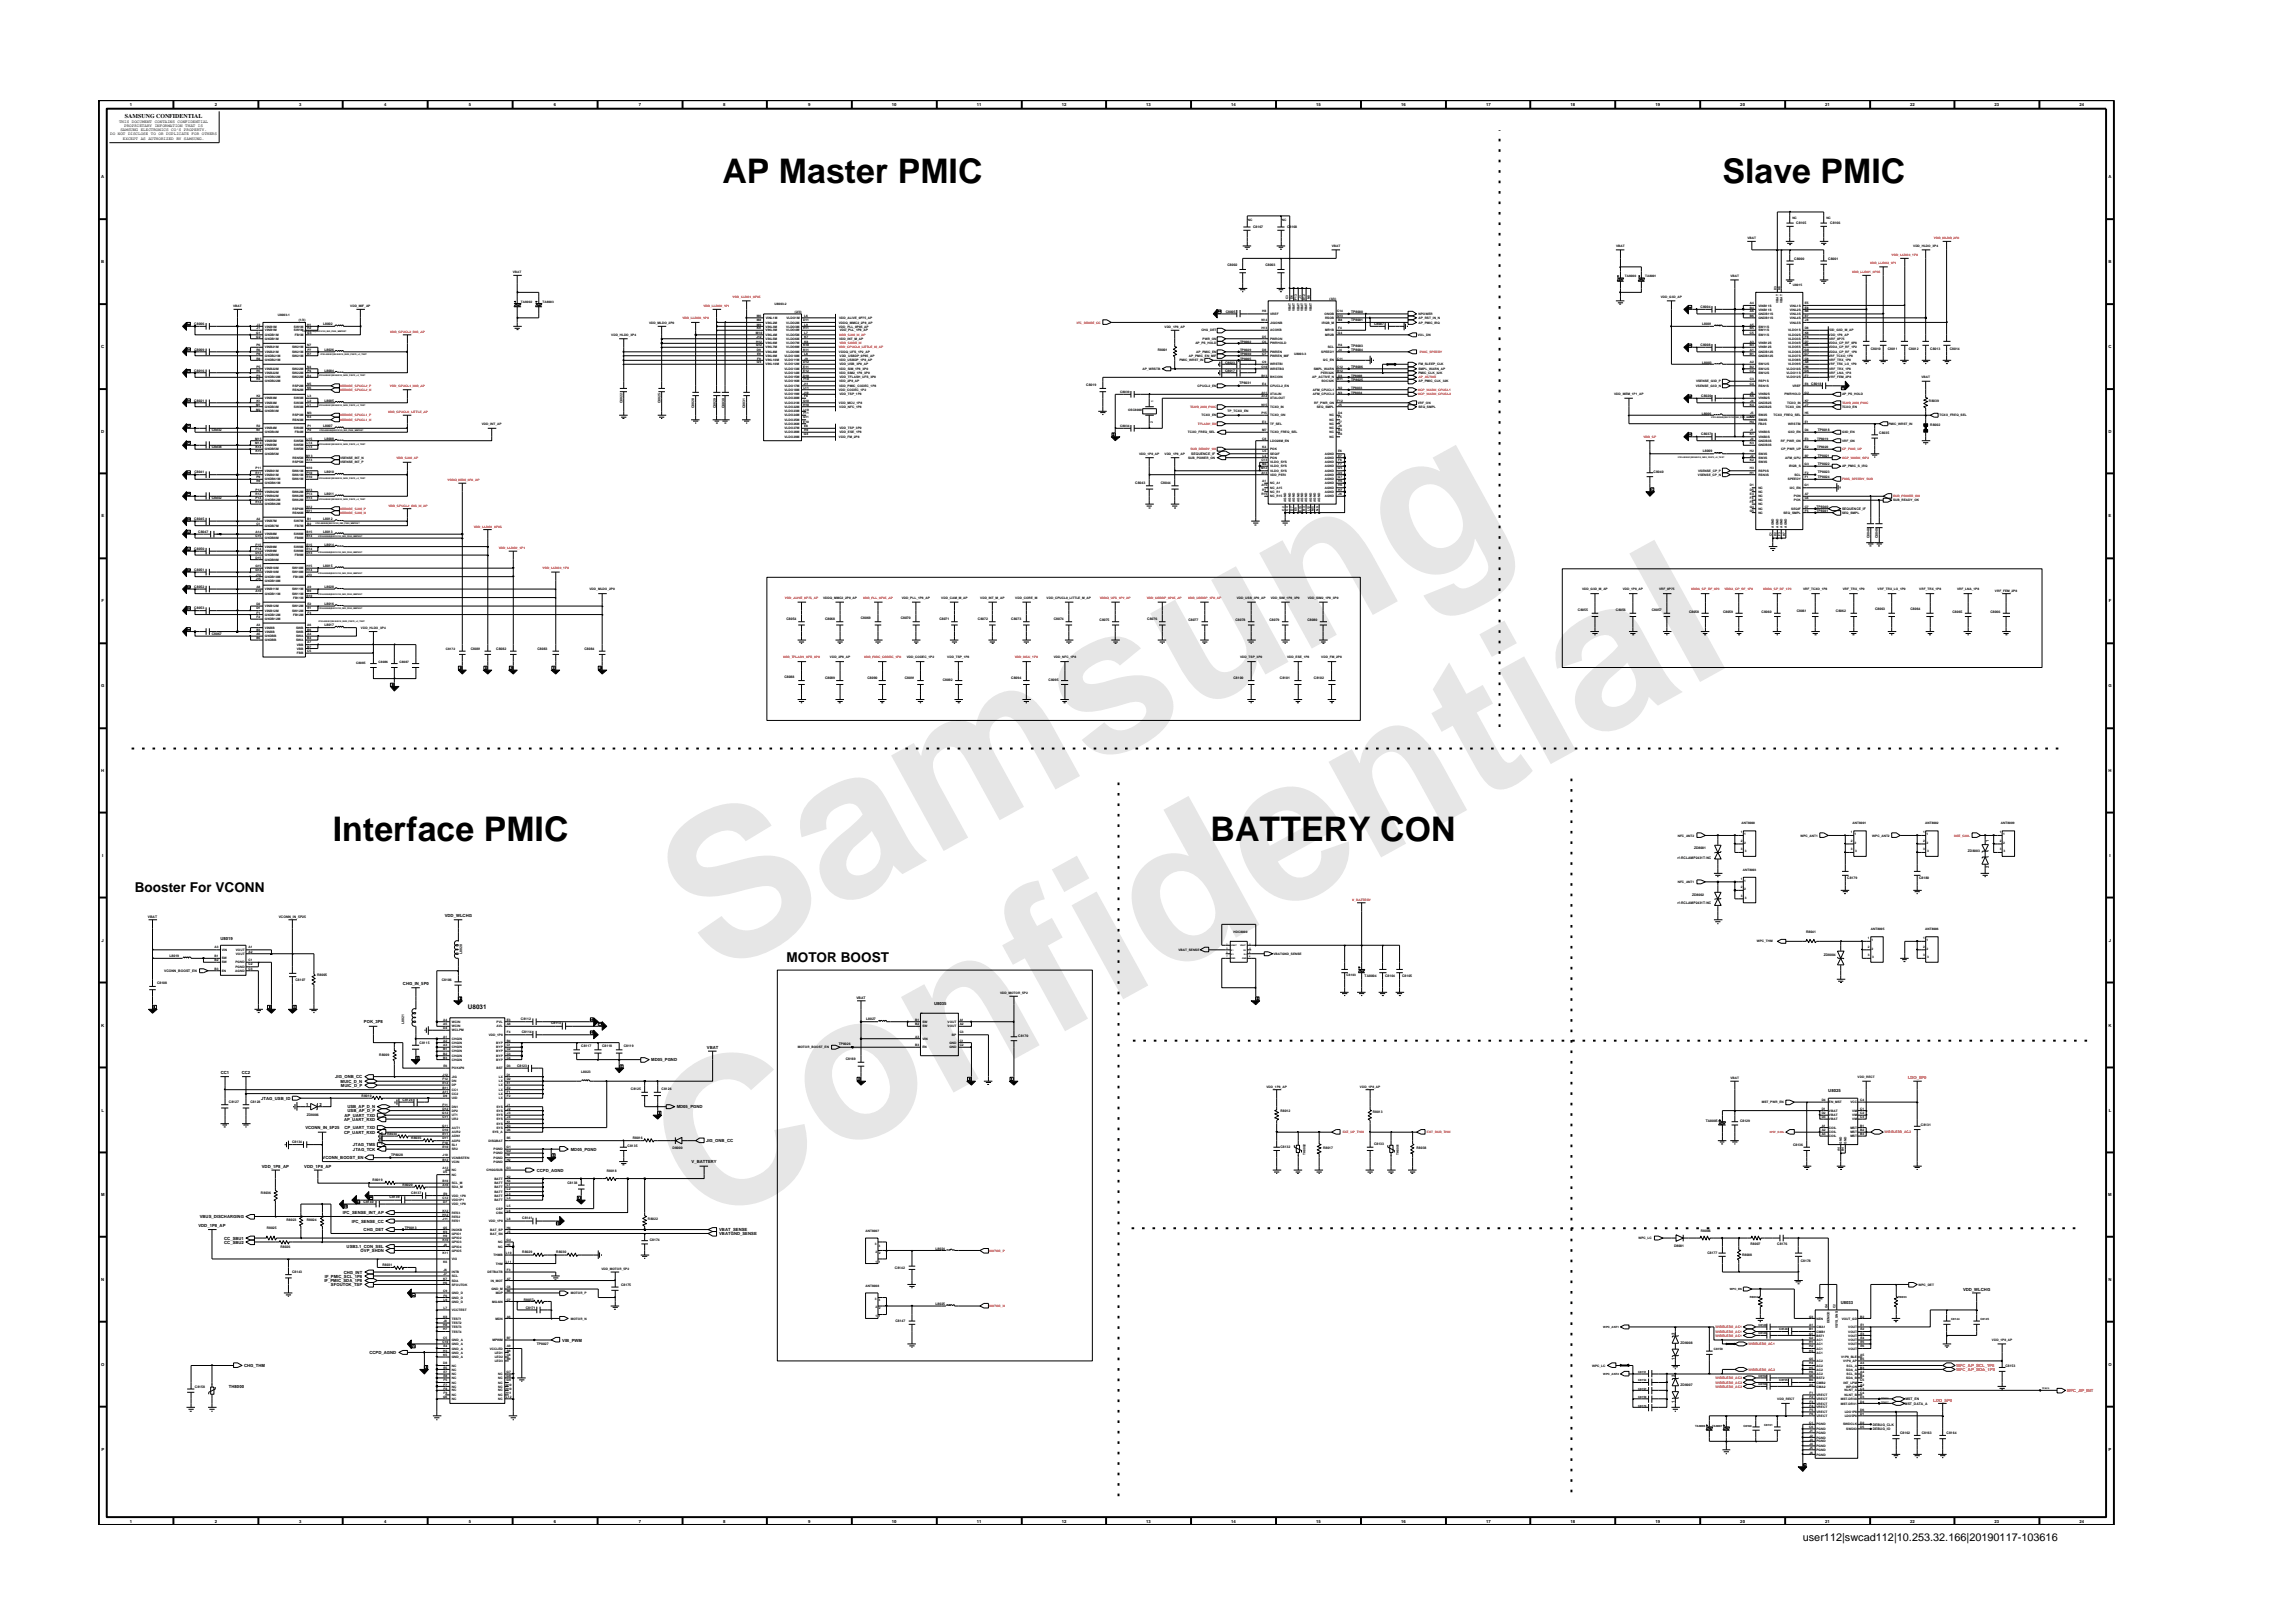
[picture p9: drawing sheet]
<svg xmlns="http://www.w3.org/2000/svg" width="297mm" height="210mm" viewBox="0 0 297 210" stroke-linecap="round" stroke-linejoin="round" font-family="sans-serif">
<defs><g id="words">
<g font-size="26.5" fill="#e6e6e6">
<text x="92.4" y="126.7" transform="rotate(-29 92.4 126.7)">Samsung</text>
<text x="91.1" y="159.4" transform="rotate(-29 91.1 159.4)">Confidential</text>
</g>
<g font-size="4.4">
<text x="93.6" y="23.7">AP Master PMIC</text>
<text x="223.1" y="23.7">Slave PMIC</text>
<text x="43.1" y="108.9">Interface PMIC</text>
<text x="156.8" y="108.9">BATTERY CON</text>
</g>
<g font-size="1.8">
<text x="17.5" y="115.5">Booster For VCONN</text>
<text x="101.9" y="124.7">MOTOR BOOST</text>
</g>
<text font-size="1.4" x="233.5" y="199.7">user112|swcad112|10.253.32.166|20190117-103616</text>
<g font-size=".8">
<text x="16.2" y="15.3">SAMSUNG CONFIDENTIAL</text>
<text x="60.6" y="130.7">U8031</text>
</g>
<g font-size=".5">
<text x="14.3" y="17.5">DO NOT DISCLOSE TO OR DUPLICATE FOR OTHERS</text>
<text x="15.4" y="15.9">THIS DOCUMENT CONTAINS CONFIDENTIAL</text>
<text x="15.6" y="17">SAMSUNG ELECTRONICS CO’S PROPERTY.</text>
<text x="16.1" y="16.4">PROPRIETARY INFORMATION THAT IS</text>
<text x="16.8" y="13.8">1</text>
<text x="27.8" y="13.8">2</text>
<text x="38.7" y="13.8">3</text>
<text x="49.7" y="13.8">4</text>
<text x="60.8" y="13.8">5</text>
<text x="71.8" y="13.8">6</text>
<text x="82.8" y="13.8">7</text>
<text x="93.7" y="13.8">8</text>
<text x="104.7" y="13.8">9</text>
<text x="115.5" y="13.8">10</text>
<text x="126.6" y="13.8">11</text>
<text x="137.6" y="13.8">12</text>
<text x="148.5" y="13.8">13</text>
<text x="159.5" y="13.8">14</text>
<text x="170.5" y="13.8">15</text>
<text x="181.5" y="13.8">16</text>
<text x="192.5" y="13.8">17</text>
<text x="203.4" y="13.8">18</text>
<text x="214.4" y="13.8">19</text>
<text x="225.4" y="13.8">20</text>
<text x="236.5" y="13.8">21</text>
<text x="247.5" y="13.8">22</text>
<text x="258.4" y="13.8">23</text>
<text x="269.4" y="13.8">24</text>
<text x="13.1" y="23.1">A</text>
<text x="15.9" y="18.1">EXCEPT AS AUTHORIZED BY SAMSUNG.</text>
<text x="273.1" y="23.1">A</text>
<text x="13.1" y="34.1">B</text>
<text x="273.1" y="34.1">B</text>
<text x="13.1" y="45.1">C</text>
<text x="273.1" y="45.1">C</text>
<text x="13.1" y="56.1">D</text>
<text x="273.1" y="56.1">D</text>
<text x="13.1" y="67">E</text>
<text x="273.1" y="67">E</text>
<text x="13.2" y="78">F</text>
<text x="273.2" y="78">F</text>
<text x="13.1" y="89">G</text>
<text x="273.1" y="89">G</text>
<text x="13.1" y="100.1">H</text>
<text x="273.1" y="100.1">H</text>
<text x="13.2" y="111">I</text>
<text x="257.6" y="112.5" transform="rotate(-90 257.6 112.5)">2</text>
<text x="257.6" y="109.1" transform="rotate(-90 257.6 109.1)">1</text>
<text x="273.3" y="111">I</text>
<text x="57.6" y="118.8">VDD_WLCHG</text>
<text x="13.2" y="122">J</text>
<text x="28.6" y="121.7">U8019</text>
<text x="273.2" y="122">J</text>
<text x="52.2" y="127.7">CHG_IN_5P0</text>
<text x="121" y="130.2">U8035</text>
<text x="13.1" y="133">K</text>
<text x="47.1" y="132.6">POK_3P8</text>
<text x="84.4" y="137.5">MD05_PGND</text>
<text x="91.6" y="135.9">VBAT</text>
<text x="273.1" y="133">K</text>
<text x="13.2" y="144">L</text>
<text x="28.6" y="139.2">CC1</text>
<text x="31.3" y="139.2">CC2</text>
<text x="33.8" y="142.5">JTAG_USB_ID</text>
<text x="39.7" y="143.3">1</text>
<text x="41.4" y="143.3">2</text>
<text x="43.4" y="139.7">JIG_ONB_CC</text>
<text x="44.1" y="140.3">MUIC_D_N</text>
<text x="44.2" y="140.8">MUIC_D_P</text>
<text x="45" y="143.6">USB_AP_D_N</text>
<text x="87.7" y="143.6">MD05_PGND</text>
<text x="236.8" y="141.5">U8025</text>
<text x="273.2" y="144">L</text>
<text x="39.6" y="146.3">VCONN_IN_5P25</text>
<text x="44.6" y="145.2">AP_UART_RXD</text>
<text x="44.6" y="146.9">CP_UART_RXD</text>
<text x="44.6" y="144.7">AP_UART_TXD</text>
<text x="44.6" y="146.3">CP_UART_TXD</text>
<text x="45" y="144.1">USB_AP_D_P</text>
<text x="45.7" y="148.5">JTAG_TMS</text>
<text x="45.7" y="149.1">JTAG_TCK</text>
<text x="73.9" y="149.1">MD05_PGND</text>
<text x="91.5" y="148">JIG_ONB_CC</text>
<text x="13.1" y="154.9">M</text>
<text x="33.9" y="151.3">VDD_1P8_AP</text>
<text x="39.4" y="151.3">VDD_1P8_AP</text>
<text x="41.8" y="150.2">VCONN_BOOST_EN</text>
<text x="69.5" y="151.8">CCPD_AGND</text>
<text x="89.6" y="150.7">V_BATTERY</text>
<text x="273.1" y="154.9">M</text>
<text x="25.7" y="158.9">VDD_1P8_AP</text>
<text x="25.9" y="157.8">VBUS_DISCHARGING</text>
<text x="29" y="160.6">CC_SBU1</text>
<text x="29" y="161.1">CC_SBU2</text>
<text x="44.4" y="157.3">IFC_SENSE_INT_AP</text>
<text x="44.9" y="161.7">USB3.1_CON_SEL</text>
<text x="45.6" y="158.4">IFC_SENSE_CC</text>
<text x="47.1" y="159.5">CHG_DET</text>
<text x="93.2" y="159.5">VBAT_SENSE</text>
<text x="93.2" y="160">VBATGND_SENSE</text>
<text x="13.1" y="165.9">N</text>
<text x="42" y="166.1">IF_PMIC_SDA_1P8</text>
<text x="42.1" y="165.5">IF_PMIC_SCL_1P8</text>
<text x="42.9" y="166.6">SFOUTOK_TSP</text>
<text x="44.5" y="165">CHG_INT</text>
<text x="46.7" y="162.2">OVP_SHDN</text>
<text x="254.3" y="167.2">VDD_WLCHG</text>
<text x="273.1" y="165.9">N</text>
<text x="72.8" y="173.8">VIB_PWM</text>
<text x="216.9" y="172.9" transform="rotate(-90 216.9 172.9)">2</text>
<text x="238.4" y="169">U8033</text>
<text x="13.1" y="176.9">O</text>
<text x="29.7" y="179.8">TH8000</text>
<text x="31.6" y="177.1">CHG_THM</text>
<text x="47.9" y="175.4">CCPD_AGND</text>
<text x="216.9" y="178.4" transform="rotate(-90 216.9 178.4)">2</text>
<text x="216.9" y="176.2" transform="rotate(-90 216.9 176.2)">1</text>
<text x="273.1" y="176.9">O</text>
<text x="216.9" y="181.7" transform="rotate(-90 216.9 181.7)">1</text>
<text x="13.1" y="187.9">P</text>
<text x="273.1" y="187.9">P</text>
<text x="16.8" y="197.2">1</text>
<text x="27.8" y="197.2">2</text>
<text x="38.7" y="197.2">3</text>
<text x="49.7" y="197.2">4</text>
<text x="60.8" y="197.2">5</text>
<text x="71.8" y="197.2">6</text>
<text x="82.8" y="197.2">7</text>
<text x="93.7" y="197.2">8</text>
<text x="104.7" y="197.2">9</text>
<text x="115.5" y="197.2">10</text>
<text x="126.6" y="197.2">11</text>
<text x="137.6" y="197.2">12</text>
<text x="148.5" y="197.2">13</text>
<text x="159.5" y="197.2">14</text>
<text x="170.5" y="197.2">15</text>
<text x="181.5" y="197.2">16</text>
<text x="192.5" y="197.2">17</text>
<text x="203.4" y="197.2">18</text>
<text x="214.4" y="197.2">19</text>
<text x="225.4" y="197.2">20</text>
<text x="236.5" y="197.2">21</text>
<text x="247.5" y="197.2">22</text>
<text x="258.4" y="197.2">23</text>
<text x="269.4" y="197.2">24</text>
</g>
<g font-size=".5" fill="#f00">
<text x="247.1" y="139.8">LDO_5P0</text>
<text x="253.4" y="177.6">MFC_AP_SDA_1P8</text>
<text x="253.4" y="177.1">MFC_AP_SCL_1P8</text>
<text x="250.4" y="181.6">LDO_5P0</text>
<text x="267.7" y="180.3">MFC_AP_INT</text>
</g>
<g font-size=".4">
<text x="161.7" y="28.6">NC</text>
<text x="162.3" y="29.5">C8167</text>
<text x="166.1" y="28.6">NC</text>
<text x="166.7" y="29.5">C8168</text>
<text x="232.2" y="28.3">NC</text>
<text x="232.7" y="29">C8165</text>
<text x="236.6" y="28.3">NC</text>
<text x="237.1" y="29">C8166</text>
<text x="66.4" y="35.3">VBAT</text>
<text x="159" y="34.5">C8002</text>
<text x="163.9" y="34.5">C8003</text>
<text x="172.5" y="32">VBAT</text>
<text x="209.4" y="32">VBAT</text>
<text x="210.5" y="35.9">TA8000</text>
<text x="213.1" y="35.9">TA8001</text>
<text x="224.2" y="35.8">VBAT</text>
<text x="226.4" y="30.9">VBAT</text>
<text x="232.4" y="33.6">C8000</text>
<text x="236.8" y="33.6">C8001</text>
<text x="247.8" y="32">VDD_HLDO_3P4</text>
<text x="30.2" y="39.7">VBAT</text>
<text x="36" y="40.9">U8003-1</text>
<text x="38.7" y="41.6">(1/3)</text>
<text x="45.4" y="39.8">VDD_MIF_AP</text>
<text x="67.5" y="39.2">TA8002</text>
<text x="70.3" y="39.2">TA8003</text>
<text x="84.1" y="41.9">VDD_MLDO_2P0</text>
<text x="98" y="41.1">M6</text>
<text x="98" y="41.6">M8</text>
<text x="99.2" y="41.9">VINL2M</text>
<text x="99.2" y="41.3">VINL1M</text>
<text x="100.3" y="39.5">U8003-2</text>
<text x="101.9" y="41.9">VLDO2M</text>
<text x="101.9" y="41.3">VLDO1M</text>
<text x="103" y="40.5">(2/3)</text>
<text x="104" y="41.6">D11</text>
<text x="104.2" y="41.1">L6</text>
<text x="108.7" y="41.9">VDDQ_MMC2_2P8_AP</text>
<text x="108.7" y="41.3">VDD_ALIVE_0P75_AP</text>
<text x="158.8" y="40.5">C8005</text>
<text x="163.4" y="41.6">N14</text>
<text x="163.5" y="40.5">H8</text>
<text x="164.5" y="41.9">JIGONB</text>
<text x="164.5" y="40.8">VREF</text>
<text x="166.9" y="38.7" transform="rotate(-90 166.9 38.7)">C3</text>
<text x="167.2" y="40.4" transform="rotate(-90 167.2 40.4)">VBAT</text>
<text x="167.5" y="38.7" transform="rotate(-90 167.5 38.7)">D6</text>
<text x="167.7" y="40.3" transform="rotate(-90 167.7 40.3)">VBAT</text>
<text x="168" y="38.8" transform="rotate(-90 168 38.8)">F13</text>
<text x="168.3" y="40.4" transform="rotate(-90 168.3 40.4)">VBAT</text>
<text x="168.6" y="38.7" transform="rotate(-90 168.6 38.7)">J3</text>
<text x="168.8" y="40.4" transform="rotate(-90 168.8 40.4)">VBAT</text>
<text x="169.1" y="38.8" transform="rotate(-90 169.1 38.8)">K12</text>
<text x="169.3" y="40.4" transform="rotate(-90 169.3 40.4)">VBAT</text>
<text x="169.7" y="38.7" transform="rotate(-90 169.7 38.7)">N8</text>
<text x="169.9" y="40.3" transform="rotate(-90 169.9 40.3)">VBAT</text>
<text x="171.2" y="41.9">IRQB_M</text>
<text x="171.6" y="40.8">ONOB</text>
<text x="171.6" y="41.3">RSOB</text>
<text x="172.2" y="38.8">(3/3)</text>
<text x="173.2" y="41.1">G13</text>
<text x="173.2" y="40.5">C14</text>
<text x="173.3" y="41.6">B8</text>
<text x="175" y="41.6">TP8001</text>
<text x="175" y="40.5">TP8000</text>
<text x="183.8" y="41.3">AP_RST_IN_N</text>
<text x="183.8" y="40.8">NPOWER</text>
<text x="183.8" y="41.9">AP_PMIC_IRQ</text>
<text x="215.1" y="38.6">VDD_G3D_AP</text>
<text x="220.3" y="39.9">C8004</text>
<text x="226.7" y="40">B4</text>
<text x="226.7" y="41.1">B6</text>
<text x="226.7" y="39.4">A4</text>
<text x="226.7" y="40.5">A6</text>
<text x="227.8" y="40.2">VINB11S</text>
<text x="227.8" y="41.3">GNDB11S</text>
<text x="227.8" y="39.7">VINB11S</text>
<text x="227.8" y="40.8">GNDB11S</text>
<text x="230.1" y="37.6" transform="rotate(-90 230.1 37.6)">D3</text>
<text x="230.4" y="39.2" transform="rotate(-90 230.4 39.2)">VBAT</text>
<text x="230.6" y="37.6" transform="rotate(-90 230.6 37.6)">H6</text>
<text x="230.9" y="39.2" transform="rotate(-90 230.9 39.2)">VBAT</text>
<text x="231.8" y="39.7">VINL1S</text>
<text x="231.8" y="41.3">VINL4S</text>
<text x="231.8" y="40.2">VINL2S</text>
<text x="231.8" y="40.8">VINL3S</text>
<text x="231.8" y="41.9">VINL5S</text>
<text x="232.3" y="37.1">U8015</text>
<text x="233.8" y="40.5">B8</text>
<text x="233.8" y="39.4">E5</text>
<text x="233.8" y="41.1">E7</text>
<text x="233.8" y="40">E8</text>
<text x="233.8" y="41.6">J8</text>
<text x="25.2" y="42.1">C8006</text>
<text x="25.2" y="45.4">C8009</text>
<text x="33.2" y="43.3">G1</text>
<text x="33.2" y="43.8">G2</text>
<text x="33.2" y="46.6">R8</text>
<text x="33.2" y="45.5">R6</text>
<text x="33.2" y="47.7">P5</text>
<text x="33.2" y="44.9">P6</text>
<text x="33.2" y="46">P8</text>
<text x="33.2" y="42.7">J1</text>
<text x="33.2" y="42.2">J2</text>
<text x="34.3" y="46.8">GNDB21M</text>
<text x="34.3" y="47.9">VINB22M</text>
<text x="34.3" y="45.1">VINB21M</text>
<text x="34.3" y="46.2">GNDB21M</text>
<text x="34.3" y="45.7">VINB21M</text>
<text x="34.3" y="42.9">VINB1M</text>
<text x="34.3" y="42.4">VINB1M</text>
<text x="34.3" y="43.5">GNDB1M</text>
<text x="34.3" y="44">GNDB1M</text>
<text x="37.8" y="46.2">SW21M</text>
<text x="37.8" y="45.7">SW21M</text>
<text x="37.8" y="45.1">SW21M</text>
<text x="37.8" y="47.9">SW22M</text>
<text x="38.1" y="42.9">SW1M</text>
<text x="38.1" y="42.4">SW1M</text>
<text x="38.2" y="43.5">FB1M</text>
<text x="39.8" y="43.3">G3</text>
<text x="39.8" y="46">R7</text>
<text x="39.8" y="44.9">N7</text>
<text x="39.8" y="47.7">N4</text>
<text x="39.8" y="42.7">H2</text>
<text x="39.8" y="42.2">H1</text>
<text x="39.8" y="45.5">P7</text>
<text x="41.9" y="42.1">L8002</text>
<text x="42" y="45.4">L8026</text>
<text x="79.2" y="43.5">VDD_HLDO_3P4</text>
<text x="97.9" y="43.3">M10</text>
<text x="97.9" y="44.9">G12</text>
<text x="97.9" y="44.4">H12</text>
<text x="98" y="43.8">J12</text>
<text x="98" y="42.2">M9</text>
<text x="98.1" y="47.1">G9</text>
<text x="98.1" y="42.7">K9</text>
<text x="98.1" y="45.5">D9</text>
<text x="98.1" y="46">E9</text>
<text x="98.1" y="46.6">F9</text>
<text x="99.2" y="43.5">VINL4M</text>
<text x="99.2" y="44">VINL5M</text>
<text x="99.2" y="42.9">VINL3M</text>
<text x="99.2" y="47.3">VINL10M</text>
<text x="99.2" y="46.2">VINL9M</text>
<text x="99.2" y="46.8">VINL10M</text>
<text x="99.2" y="45.1">VINL7M</text>
<text x="99.2" y="45.7">VINL8M</text>
<text x="99.2" y="44.6">VINL6M</text>
<text x="99.2" y="42.4">VINL3M</text>
<text x="101.6" y="46.8">VLDO11M</text>
<text x="101.6" y="47.3">VLDO12M</text>
<text x="101.6" y="46.2">VLDO10M</text>
<text x="101.6" y="47.9">VLDO13M</text>
<text x="101.9" y="43.5">VLDO5M</text>
<text x="101.9" y="42.4">VLDO3M</text>
<text x="101.9" y="45.1">VLDO8M</text>
<text x="101.9" y="45.7">VLDO9M</text>
<text x="101.9" y="44">VLDO6M</text>
<text x="101.9" y="44.6">VLDO7M</text>
<text x="101.9" y="42.9">VLDO4M</text>
<text x="104" y="44.9">K10</text>
<text x="104" y="45.5">K11</text>
<text x="104" y="47.1">D12</text>
<text x="104" y="42.7">H11</text>
<text x="104.1" y="47.7">E11</text>
<text x="104.2" y="43.8">K7</text>
<text x="104.2" y="44.4">K8</text>
<text x="104.2" y="43.3">L7</text>
<text x="104.2" y="46">L8</text>
<text x="104.2" y="42.2">L9</text>
<text x="104.2" y="46.6">J9</text>
<text x="108.7" y="42.4">VDD_PLL_0P85_AP</text>
<text x="108.7" y="45.7">VDDQ_UFS_1P2_AP</text>
<text x="108.7" y="44">VDD_INT_M_AP</text>
<text x="108.7" y="46.8">VDD_USBDP_1P8_AP</text>
<text x="108.7" y="47.9">VDD_SIM_1P8_3P0</text>
<text x="108.7" y="47.3">VDD_USB_3P0_AP</text>
<text x="108.8" y="46.2">VDD_USBDP_0P85_AP</text>
<text x="108.8" y="42.9">VDD_PLL_1P8_AP</text>
<text x="148" y="47.9">AP_WRSTB</text>
<text x="150" y="45.4">R8001</text>
<text x="150.9" y="42.4">VDD_1P8_AP</text>
<text x="152.8" y="46.8">PMIC_WRST_IN</text>
<text x="154" y="46.2">AP_PMIC_EN_MIF</text>
<text x="154.8" y="44.6">AP_PS_HOLD</text>
<text x="155" y="45.7">AP_PMIC_EN</text>
<text x="155.6" y="42.9">CHG_DET</text>
<text x="155.8" y="44">PWR_ON</text>
<text x="158.7" y="47.1">C8023</text>
<text x="160.6" y="45.5">TP8029</text>
<text x="160.6" y="44.4">TP8002</text>
<text x="160.6" y="46">TP8030</text>
<text x="160.6" y="46.6">TP8005</text>
<text x="163.4" y="42.7">H13</text>
<text x="163.4" y="47.7">C10</text>
<text x="163.5" y="45.5">D8</text>
<text x="163.5" y="44.4">C6</text>
<text x="163.5" y="46">C7</text>
<text x="163.5" y="47.1">C9</text>
<text x="163.5" y="43.8">D5</text>
<text x="164.5" y="42.9">ACOKB</text>
<text x="164.5" y="44">PWRON</text>
<text x="164.5" y="45.7">PWREN</text>
<text x="164.5" y="44.6">PWRHOLD</text>
<text x="164.5" y="46.2">PWREN_MIF</text>
<text x="164.5" y="47.3">WRSTBI</text>
<text x="164.5" y="47.9">WRSTBO</text>
<text x="167.6" y="46">U8003-3</text>
<text x="170.2" y="47.9">SMPL_WARN</text>
<text x="171.2" y="45.7">SPEEDY</text>
<text x="171.4" y="46.8">I2C_EN</text>
<text x="171.7" y="43.5">MR2B</text>
<text x="171.7" y="42.9">MR1B</text>
<text x="172" y="45.1">SCL</text>
<text x="173.2" y="46.6">C11</text>
<text x="173.2" y="47.7">C12</text>
<text x="173.3" y="43.3">G4</text>
<text x="173.3" y="44.9">H4</text>
<text x="173.4" y="42.7">F4</text>
<text x="173.4" y="45.5">J4</text>
<text x="175" y="47.7">TP8006</text>
<text x="175" y="44.9">TP8003</text>
<text x="175" y="45.5">TP8004</text>
<text x="178" y="42.1">C8007</text>
<text x="183.7" y="43.5">VOL_DN</text>
<text x="183.8" y="47.3">FM_SLEEP_CLK</text>
<text x="183.8" y="47.9">SMPL_WARN_AP</text>
<text x="220.3" y="44.8">C8008</text>
<text x="220.5" y="47.1">L8003</text>
<text x="220.5" y="42.1">L8001</text>
<text x="226.7" y="46">B1</text>
<text x="226.7" y="47.7">B2</text>
<text x="226.7" y="44.9">B3</text>
<text x="226.7" y="42.7">B5</text>
<text x="226.7" y="42.2">A5</text>
<text x="226.7" y="45.5">A1</text>
<text x="226.7" y="47.1">A2</text>
<text x="226.7" y="44.4">A3</text>
<text x="226.7" y="43.3">C5</text>
<text x="227.8" y="46.2">GNDB12S</text>
<text x="227.8" y="47.9">SW12S</text>
<text x="227.8" y="45.1">VINB12S</text>
<text x="227.8" y="42.9">SW11S</text>
<text x="227.8" y="42.4">SW11S</text>
<text x="227.8" y="45.7">GNDB12S</text>
<text x="227.8" y="47.3">SW12S</text>
<text x="227.8" y="44.6">VINB12S</text>
<text x="227.8" y="43.5">SW11S</text>
<text x="231.4" y="47.9">VLDO10S</text>
<text x="231.6" y="44">VLDO3S</text>
<text x="231.6" y="46.2">VLDO7S</text>
<text x="231.6" y="45.7">VLDO6S</text>
<text x="231.6" y="47.3">VLDO9S</text>
<text x="231.6" y="43.5">VLDO2S</text>
<text x="231.6" y="45.1">VLDO5S</text>
<text x="231.6" y="44.6">VLDO4S</text>
<text x="231.6" y="42.9">VLDO1S</text>
<text x="231.6" y="46.8">VLDO8S</text>
<text x="233.8" y="46">G7</text>
<text x="233.8" y="45.5">G8</text>
<text x="233.8" y="47.7">H8</text>
<text x="233.8" y="47.1">A8</text>
<text x="233.8" y="43.3">K8</text>
<text x="233.8" y="44.9">D6</text>
<text x="233.8" y="44.4">D7</text>
<text x="233.8" y="42.7">D8</text>
<text x="233.8" y="46.6">C8</text>
<text x="233.8" y="43.8">F8</text>
<text x="236.8" y="42.9">VDD_G3D_M_AP</text>
<text x="236.8" y="44.6">VDDA_CP_RF_0P8</text>
<text x="236.8" y="45.1">VDDA_CP_RF_1P2</text>
<text x="236.8" y="45.7">VDDA_CP_RF_1P8</text>
<text x="236.9" y="46.2">VRF_TCXO_1P8</text>
<text x="236.9" y="43.5">VDD_1P8_AP</text>
<text x="236.9" y="47.3">VRF_TRX_LO_1P0</text>
<text x="236.9" y="44">VRF_0P75</text>
<text x="236.9" y="46.8">VRF_TRX_1P0</text>
<text x="236.9" y="47.9">VRF_TRX_1P8</text>
<text x="242.3" y="45.3">C8010</text>
<text x="244.5" y="45.3">C8011</text>
<text x="247.3" y="45.3">C8012</text>
<text x="250" y="45.3">C8013</text>
<text x="252.6" y="45.3">C8014</text>
<text x="25.2" y="48.2">C8016</text>
<text x="25.2" y="52">C8021</text>
<text x="33.2" y="52.6">M1</text>
<text x="33.2" y="53.2">M2</text>
<text x="33.2" y="49.3">R3</text>
<text x="33.2" y="48.2">R5</text>
<text x="33.2" y="51.5">K2</text>
<text x="33.2" y="52.1">K1</text>
<text x="33.2" y="48.8">P3</text>
<text x="34.3" y="49.5">GNDB22M</text>
<text x="34.3" y="49">GNDB22M</text>
<text x="34.3" y="48.4">VINB22M</text>
<text x="34.3" y="52.8">GNDB3M</text>
<text x="34.3" y="53.4">GNDB3M</text>
<text x="34.3" y="51.7">VINB3M</text>
<text x="34.3" y="52.3">VINB3M</text>
<text x="37.8" y="49">SW22M</text>
<text x="37.8" y="48.4">SW22M</text>
<text x="37.9" y="50.6">RSN2M</text>
<text x="37.9" y="53.9">RSP3M</text>
<text x="37.9" y="50.1">RSP2M</text>
<text x="38.1" y="52.3">SW3M</text>
<text x="38.1" y="51.7">SW3M</text>
<text x="38.1" y="52.8">SW3M</text>
<text x="39.8" y="53.7">M3</text>
<text x="39.8" y="48.8">R4</text>
<text x="39.8" y="49.9">N5</text>
<text x="39.8" y="50.4">N6</text>
<text x="39.8" y="48.2">P4</text>
<text x="39.8" y="52.1">L2</text>
<text x="39.8" y="51.5">L3</text>
<text x="39.8" y="52.6">L1</text>
<text x="42" y="52">L8005</text>
<text x="42" y="48.2">L8004</text>
<text x="80.6" y="52.3" transform="rotate(-90 80.6 52.3)">C8022</text>
<text x="85.5" y="52.3" transform="rotate(-90 85.5 52.3)">C8025</text>
<text x="89.9" y="52.9" transform="rotate(-90 89.9 52.9)">C8028</text>
<text x="92.7" y="52.9" transform="rotate(-90 92.7 52.9)">C8029</text>
<text x="93.8" y="52.9" transform="rotate(-90 93.8 52.9)">C8030</text>
<text x="96.5" y="52.9" transform="rotate(-90 96.5 52.9)">C8031</text>
<text x="101.6" y="49.5">VLDO16M</text>
<text x="101.6" y="49">VLDO15M</text>
<text x="101.6" y="50.6">VLDO18M</text>
<text x="101.6" y="53.4">VLDO23M</text>
<text x="101.6" y="52.8">VLDO22M</text>
<text x="101.6" y="51.2">VLDO19M</text>
<text x="101.6" y="50.1">VLDO17M</text>
<text x="101.6" y="52.3">VLDO21M</text>
<text x="101.6" y="48.4">VLDO14M</text>
<text x="101.6" y="53.9">VLDO24M</text>
<text x="101.6" y="51.7">VLDO20M</text>
<text x="104" y="52.1">G10</text>
<text x="104" y="48.8">D10</text>
<text x="104" y="52.6">H10</text>
<text x="104.1" y="48.2">E12</text>
<text x="104.1" y="50.4">L11</text>
<text x="104.1" y="53.2">L10</text>
<text x="104.1" y="49.3">F10</text>
<text x="104.1" y="53.7">F11</text>
<text x="104.1" y="51">J10</text>
<text x="104.1" y="49.9">J11</text>
<text x="104.2" y="51.5">F8</text>
<text x="108.7" y="50.6">VDD_CODEC_1P2</text>
<text x="108.7" y="52.3">VDD_MCU_1P8</text>
<text x="108.7" y="49.5">VDD_2P8_AP</text>
<text x="108.7" y="48.4">VDD_SIM2_1P8_3P0</text>
<text x="108.7" y="50.1">VDD_PMIC_CODEC_1P8</text>
<text x="108.7" y="52.8">VDD_NFC_1P8</text>
<text x="108.7" y="49">VDD_TFLASH_UFS_3P0</text>
<text x="108.7" y="51.2">VDD_TSP_1P8</text>
<text x="140.7" y="50">C8019</text>
<text x="145.1" y="50.9">C8039</text>
<text x="146.1" y="53.3">OSC8000</text>
<text x="149.4" y="52" transform="rotate(-90 149.4 52)">1</text>
<text x="155.1" y="50.1">CPUCL2_EN</text>
<text x="155.6" y="53.9">TCXO_EN</text>
<text x="158.7" y="48.2">C8017</text>
<text x="159" y="53.4">TP_TCXO_EN</text>
<text x="160.6" y="49.7">TP8031</text>
<text x="163.4" y="52.6">N15</text>
<text x="163.4" y="48.8">B13</text>
<text x="163.4" y="51">A11</text>
<text x="163.4" y="51.5">A12</text>
<text x="163.4" y="53.7">P15</text>
<text x="163.5" y="49.9">E4</text>
<text x="164.5" y="53.9">TCXO_ON</text>
<text x="164.5" y="52.8">TCXO_IN</text>
<text x="164.5" y="50.1">CPUCL2_EN</text>
<text x="164.5" y="49">BKCOIN</text>
<text x="164.5" y="51.2">XTALIN</text>
<text x="164.5" y="51.7">XTALOUT</text>
<text x="170" y="49">AP_ACTIVE_N</text>
<text x="170.1" y="51.2">AFM_CPUCL2</text>
<text x="170.1" y="50.6">AFM_CPUCL1</text>
<text x="170.2" y="52.3">RF_PWR_ON</text>
<text x="170.6" y="52.8">SEQ_SMPL</text>
<text x="171.1" y="48.4">PERI32K</text>
<text x="171.2" y="49.5">SOC32K</text>
<text x="172.2" y="53.9">NC</text>
<text x="173.2" y="49.3">B11</text>
<text x="173.2" y="48.2">B12</text>
<text x="173.2" y="52.1">F12</text>
<text x="173.3" y="50.4">N2</text>
<text x="173.3" y="51">N3</text>
<text x="173.3" y="48.8">D3</text>
<text x="173.3" y="53.7">D4</text>
<text x="173.4" y="52.6">J5</text>
<text x="175" y="49.3">TP8025</text>
<text x="175" y="48.8">TP8008</text>
<text x="175" y="50.4">TP8033</text>
<text x="175" y="51">TP8034</text>
<text x="183.7" y="52.3">VRF_ON</text>
<text x="183.8" y="52.8">SEQ_SMPL</text>
<text x="183.8" y="49.5">AP_PMIC_CLK_32K</text>
<text x="183.8" y="48.4">PMIC_CLK_32K</text>
<text x="209.1" y="51.2">VDD_MEM_1P1_AP</text>
<text x="219.7" y="50.1">VSENSE_G3D_N</text>
<text x="219.7" y="49.5">VSENSE_G3D_P</text>
<text x="220.4" y="51.4">C8020</text>
<text x="220.4" y="53.7">L8006</text>
<text x="226.7" y="48.2">C2</text>
<text x="226.7" y="49.3">C3</text>
<text x="226.7" y="52.6">K4</text>
<text x="226.7" y="51.5">K6</text>
<text x="226.7" y="49.9">C4</text>
<text x="226.7" y="52.1">J4</text>
<text x="226.7" y="53.7">J5</text>
<text x="226.7" y="51">J6</text>
<text x="227.8" y="48.4">SW12S</text>
<text x="227.8" y="49.5">RSP1S</text>
<text x="227.8" y="52.3">GNDB2S</text>
<text x="227.8" y="53.9">SW2S</text>
<text x="227.8" y="51.2">VINB2S</text>
<text x="227.8" y="52.8">GNDB2S</text>
<text x="227.8" y="51.7">VINB2S</text>
<text x="227.8" y="50.1">RSN1S</text>
<text x="229.7" y="53.9">TCXO_FREQ_SEL</text>
<text x="231.2" y="51.2">PWRHOLD</text>
<text x="231.3" y="52.8">TCXO_ON</text>
<text x="231.4" y="49">VLDO12S</text>
<text x="231.4" y="48.4">VLDO11S</text>
<text x="231.5" y="52.3">TCXO_IN</text>
<text x="232.2" y="50.1">VREF</text>
<text x="233.8" y="51">G2</text>
<text x="233.8" y="48.2">G6</text>
<text x="233.8" y="52.1">K7</text>
<text x="233.8" y="53.7">H5</text>
<text x="233.8" y="49.9">E6</text>
<text x="233.8" y="48.8">F7</text>
<text x="233.8" y="52.6">J7</text>
<text x="234.6" y="49.8">C8018</text>
<text x="236.9" y="49">VRF_FEM_2P8</text>
<text x="236.9" y="48.4">VRF_LNA_1P8</text>
<text x="238.6" y="51.2">AP_PS_HOLD</text>
<text x="238.6" y="52.8">TCXO_EN</text>
<text x="248.9" y="49">VBAT</text>
<text x="249.9" y="52">R8039</text>
<text x="251.2" y="53.9">TCXO_FREQ_SEL</text>
<text x="27.4" y="55.9">C8032</text>
<text x="27.4" y="58.1">C8038</text>
<text x="33.1" y="57.5">M14</text>
<text x="33.1" y="57">M15</text>
<text x="33.1" y="58.1">K14</text>
<text x="33.1" y="58.6">K15</text>
<text x="33.2" y="55.3">R2</text>
<text x="33.2" y="55.9">N1</text>
<text x="34.3" y="55.6">VINB4M</text>
<text x="34.3" y="56.1">GNDB4M</text>
<text x="34.3" y="57.8">VINB5M</text>
<text x="34.3" y="57.2">VINB5M</text>
<text x="34.3" y="58.3">GNDB5M</text>
<text x="34.3" y="58.9">GNDB5M</text>
<text x="37.9" y="59.4">RSN5M</text>
<text x="37.9" y="54.5">RSN3M</text>
<text x="38.1" y="55.6">SW4M</text>
<text x="38.1" y="57.2">SW5M</text>
<text x="38.1" y="58.3">SW5M</text>
<text x="38.1" y="57.8">SW5M</text>
<text x="38.2" y="56.1">FB4M</text>
<text x="39.7" y="59.2">M13</text>
<text x="39.7" y="59.7">K13</text>
<text x="39.7" y="58.1">L13</text>
<text x="39.7" y="57.5">L14</text>
<text x="39.7" y="57">L15</text>
<text x="39.8" y="54.2">K3</text>
<text x="39.8" y="55.3">P1</text>
<text x="39.8" y="55.9">P2</text>
<text x="41.9" y="55.3">L8007</text>
<text x="42" y="57">L8008</text>
<text x="44.1" y="59.4">VSENSE_INT_N</text>
<text x="62.4" y="55">VDD_INT_AP</text>
<text x="101.6" y="56.7">VLDO29M</text>
<text x="101.6" y="56.1">VLDO28M</text>
<text x="101.6" y="54.5">VLDO25M</text>
<text x="101.6" y="55">VLDO26M</text>
<text x="101.6" y="55.6">VLDO27M</text>
<text x="104" y="54.2">G11</text>
<text x="104.1" y="54.8">E10</text>
<text x="104.1" y="56.4">G8</text>
<text x="104.2" y="55.9">H9</text>
<text x="104.2" y="55.3">E8</text>
<text x="108.7" y="56.7">VDD_FM_2P8</text>
<text x="108.7" y="56.1">VDD_ESE_1P8</text>
<text x="108.7" y="55.6">VDD_TSP_3P0</text>
<text x="145.1" y="55.3">C8034</text>
<text x="147.6" y="58.9">VDD_1P8_AP</text>
<text x="149.3" y="54.8" transform="rotate(-90 149.3 54.8)">2</text>
<text x="150.9" y="58.9">VDD_1P8_AP</text>
<text x="153.9" y="56.1">TCXO_FREQ_SEL</text>
<text x="153.9" y="59.4">SUB_POWER_ON</text>
<text x="154.3" y="58.9">SEQUENCE_IF</text>
<text x="163.4" y="59.7">C13</text>
<text x="163.5" y="55.9">M7</text>
<text x="163.5" y="58.1">K4</text>
<text x="163.5" y="57">C8</text>
<text x="163.5" y="54.8">E3</text>
<text x="163.5" y="59.2">L4</text>
<text x="163.5" y="58.6">L5</text>
<text x="164.5" y="58.9">SEQIF</text>
<text x="164.5" y="56.1">TCXO_FREQ_SEL</text>
<text x="164.5" y="55">TF_SEL</text>
<text x="164.5" y="58.3">POK</text>
<text x="164.5" y="57.2">LDO28M_EN</text>
<text x="164.5" y="59.4">PON</text>
<text x="171.6" y="59.4">AGND</text>
<text x="171.6" y="58.9">AGND</text>
<text x="172.2" y="55">NC</text>
<text x="172.2" y="55.6">NC</text>
<text x="172.2" y="54.5">NC</text>
<text x="172.2" y="56.1">NC</text>
<text x="172.2" y="56.7">NC</text>
<text x="173.3" y="55.9">K5</text>
<text x="173.3" y="56.4">K6</text>
<text x="173.3" y="59.2">E7</text>
<text x="173.3" y="58.6">E6</text>
<text x="173.4" y="54.2">F5</text>
<text x="173.4" y="59.7">F6</text>
<text x="173.4" y="55.3">J8</text>
<text x="173.4" y="54.8">J7</text>
<text x="220.4" y="56.3">C8037</text>
<text x="220.6" y="58.6">L8009</text>
<text x="226.7" y="58.6">H2</text>
<text x="226.7" y="56.4">K1</text>
<text x="226.7" y="59.7">K2</text>
<text x="226.7" y="57.5">K3</text>
<text x="226.7" y="54.8">H4</text>
<text x="226.7" y="54.2">K5</text>
<text x="226.7" y="55.9">J1</text>
<text x="226.7" y="59.2">J2</text>
<text x="226.7" y="57">J3</text>
<text x="227.8" y="56.1">VINB3S</text>
<text x="227.8" y="59.4">SW3S</text>
<text x="227.8" y="57.2">GNDB3S</text>
<text x="227.8" y="58.9">SW3S</text>
<text x="227.8" y="56.7">VINB3S</text>
<text x="227.8" y="57.8">GNDB3S</text>
<text x="227.8" y="55">FB2S</text>
<text x="227.8" y="54.5">SW2S</text>
<text x="230.7" y="57.2">RF_PWR_ON</text>
<text x="230.7" y="58.3">CP_PWR_UP</text>
<text x="231.3" y="59.4">AFM_GPU</text>
<text x="231.6" y="56.1">G3D_EN</text>
<text x="231.7" y="55">WRSTBI</text>
<text x="233.8" y="59.2">B7</text>
<text x="233.8" y="55.9">D4</text>
<text x="233.8" y="54.8">E1</text>
<text x="233.8" y="58.1">E2</text>
<text x="233.8" y="57">E3</text>
<text x="235.4" y="58.1">TP8020</text>
<text x="235.4" y="57">TP8019</text>
<text x="235.5" y="59.2">TP8021</text>
<text x="235.5" y="55.9">TP8018</text>
<text x="238.6" y="57.2">VRF_ON</text>
<text x="238.6" y="56.1">G3D_EN</text>
<text x="243.4" y="56.2">C8035</text>
<text x="244.6" y="55">PMIC_WRST_IN</text>
<text x="250" y="55.1">R8002</text>
<text x="25.2" y="61.3">C8041</text>
<text x="27.4" y="64.7">C8042</text>
<text x="33.1" y="61.4">R11</text>
<text x="33.1" y="64.1">R12</text>
<text x="33.1" y="65.2">R14</text>
<text x="33.1" y="60.8">P11</text>
<text x="33.1" y="63.6">P12</text>
<text x="33.1" y="64.7">P14</text>
<text x="33.2" y="62.5">R9</text>
<text x="33.2" y="61.9">P9</text>
<text x="34.3" y="62.7">GNDB61M</text>
<text x="34.3" y="61.6">VINB61M</text>
<text x="34.3" y="64.4">VINB62M</text>
<text x="34.3" y="65.5">GNDB62M</text>
<text x="34.3" y="62.2">GNDB61M</text>
<text x="34.3" y="61.1">VINB61M</text>
<text x="34.3" y="63.8">VINB62M</text>
<text x="34.3" y="64.9">GNDB62M</text>
<text x="37.8" y="62.2">SW61M</text>
<text x="37.8" y="64.9">SW62M</text>
<text x="37.8" y="61.6">SW61M</text>
<text x="37.8" y="64.4">SW62M</text>
<text x="37.8" y="61.1">SW61M</text>
<text x="37.8" y="63.8">SW62M</text>
<text x="37.9" y="60">RSP5M</text>
<text x="39.7" y="64.7">R13</text>
<text x="39.7" y="61.9">R10</text>
<text x="39.7" y="60.8">N10</text>
<text x="39.7" y="65.8">N12</text>
<text x="39.7" y="63.6">N13</text>
<text x="39.7" y="61.4">P10</text>
<text x="39.7" y="64.1">P13</text>
<text x="42" y="64.1">L8011</text>
<text x="42" y="61.3">L8010</text>
<text x="44.1" y="60">VSENSE_INT_P</text>
<text x="147.1" y="62.7">C8043</text>
<text x="150.4" y="62.7">C8044</text>
<text x="163.4" y="60.8">M12</text>
<text x="163.4" y="64.1">R15</text>
<text x="163.4" y="61.4">A13</text>
<text x="163.4" y="63">A15</text>
<text x="163.5" y="60.3">M4</text>
<text x="163.5" y="63.6">R1</text>
<text x="163.5" y="62.5">A1</text>
<text x="164.5" y="63.8">NC_R1</text>
<text x="164.5" y="64.4">NC_R15</text>
<text x="164.5" y="61.1">VLDO_SYS</text>
<text x="164.5" y="60.5">VLDO_SYS</text>
<text x="164.5" y="60">VLDO_SYS</text>
<text x="164.5" y="62.7">NC_A1</text>
<text x="164.5" y="61.6">VDD_PERI</text>
<text x="164.5" y="63.3">NC_A15</text>
<text x="166.6" y="65.1" transform="rotate(-90 166.6 65.1)">AGND</text>
<text x="167.2" y="65.1" transform="rotate(-90 167.2 65.1)">AGND</text>
<text x="167.7" y="65.1" transform="rotate(-90 167.7 65.1)">AGND</text>
<text x="168.3" y="65.1" transform="rotate(-90 168.3 65.1)">AGND</text>
<text x="168.8" y="65.1" transform="rotate(-90 168.8 65.1)">AGND</text>
<text x="169.3" y="65.1" transform="rotate(-90 169.3 65.1)">AGND</text>
<text x="169.9" y="65.1" transform="rotate(-90 169.9 65.1)">AGND</text>
<text x="170.4" y="65.1" transform="rotate(-90 170.4 65.1)">AGND</text>
<text x="171" y="65.1" transform="rotate(-90 171 65.1)">AGND</text>
<text x="171.6" y="62.7">AGND</text>
<text x="171.6" y="61.1">AGND</text>
<text x="171.6" y="61.6">AGND</text>
<text x="171.6" y="62.2">AGND</text>
<text x="171.6" y="64.4">AGND</text>
<text x="171.6" y="60">AGND</text>
<text x="171.6" y="60.5">AGND</text>
<text x="171.6" y="63.3">AGND</text>
<text x="171.6" y="63.8">AGND</text>
<text x="173.3" y="60.8">G5</text>
<text x="173.3" y="61.4">G6</text>
<text x="173.3" y="61.9">G7</text>
<text x="173.3" y="62.5">H5</text>
<text x="173.3" y="63">H6</text>
<text x="173.3" y="63.6">H7</text>
<text x="173.4" y="60.3">F7</text>
<text x="173.4" y="64.1">J6</text>
<text x="214.2" y="61.2">C8040</text>
<text x="220" y="61.6">VSENSE_CP_N</text>
<text x="220" y="61.1">VSENSE_CP_P</text>
<text x="226.7" y="65.8">G4</text>
<text x="226.7" y="61.4">H1</text>
<text x="226.7" y="60.8">H3</text>
<text x="226.7" y="63.6">D5</text>
<text x="226.7" y="63">D1</text>
<text x="226.7" y="64.1">E4</text>
<text x="226.7" y="65.2">F6</text>
<text x="226.7" y="64.7">F4</text>
<text x="227.8" y="65.5">NC</text>
<text x="227.8" y="64.4">NC</text>
<text x="227.8" y="61.6">RSN3S</text>
<text x="227.8" y="61.1">RSP3S</text>
<text x="227.8" y="64.9">NC</text>
<text x="227.8" y="60">SW3S</text>
<text x="227.8" y="63.8">NC</text>
<text x="227.8" y="63.3">NC</text>
<text x="231.6" y="62.2">SPEEDY</text>
<text x="231.8" y="60.5">IRQB_S</text>
<text x="231.8" y="63.3">I2C_EN</text>
<text x="232.4" y="64.4">PON</text>
<text x="232.4" y="64.9">POK</text>
<text x="232.5" y="61.6">SCL</text>
<text x="233.8" y="63">G1</text>
<text x="233.8" y="60.3">G3</text>
<text x="233.8" y="64.1">A7</text>
<text x="233.8" y="64.7">C6</text>
<text x="233.8" y="65.8">C7</text>
<text x="233.8" y="61.9">F1</text>
<text x="233.8" y="61.4">F2</text>
<text x="235.3" y="65.8">TP8040</text>
<text x="235.5" y="60.3">TP8022</text>
<text x="235.5" y="61.2">TP8023</text>
<text x="235.5" y="61.9">TP8024</text>
<text x="238.6" y="60.5">AP_PMIC_S_IRQ</text>
<text x="245.2" y="64.9">SUB_READY_OK</text>
<text x="25.2" y="71.2">C8050</text>
<text x="25.2" y="67.4">C8045</text>
<text x="25.7" y="69">C8047</text>
<text x="33.1" y="71.8">D14</text>
<text x="33.1" y="69.6">C15</text>
<text x="33.1" y="69.1">A14</text>
<text x="33.1" y="71.3">F14</text>
<text x="33.1" y="70.7">F15</text>
<text x="33.2" y="68">C1</text>
<text x="33.2" y="67.4">A2</text>
<text x="34.3" y="71.6">VINB9M</text>
<text x="34.3" y="71">VINB9M</text>
<text x="34.3" y="68.3">GNDB7M</text>
<text x="34.3" y="69.9">GNDB8M</text>
<text x="34.3" y="69.4">VINB8M</text>
<text x="34.3" y="67.7">VINB7M</text>
<text x="37.9" y="66.6">RSN6M</text>
<text x="37.9" y="66">RSP6M</text>
<text x="38.1" y="69.4">SW8M</text>
<text x="38.1" y="71.6">SW9M</text>
<text x="38.1" y="71">SW9M</text>
<text x="38.1" y="67.7">SW7M</text>
<text x="38.2" y="68.3">FB7M</text>
<text x="38.2" y="69.9">FB8M</text>
<text x="39.7" y="66.3">N11</text>
<text x="39.7" y="71.8">D13</text>
<text x="39.7" y="69.6">B14</text>
<text x="39.7" y="69.1">B15</text>
<text x="39.7" y="71.3">E14</text>
<text x="39.7" y="70.7">E15</text>
<text x="39.8" y="68">B2</text>
<text x="39.8" y="67.4">B1</text>
<text x="41.9" y="69">L8013</text>
<text x="41.9" y="67.4">L8012</text>
<text x="42" y="70.7">L8014</text>
<text x="166.4" y="66.2" transform="rotate(-90 166.4 66.2)">C2</text>
<text x="166.9" y="66.2" transform="rotate(-90 166.9 66.2)">C4</text>
<text x="167.5" y="66.2" transform="rotate(-90 167.5 66.2)">D7</text>
<text x="168" y="66.2" transform="rotate(-90 168 66.2)">E5</text>
<text x="168.6" y="66.3" transform="rotate(-90 168.6 66.3)">E13</text>
<text x="169.1" y="66.2" transform="rotate(-90 169.1 66.2)">H3</text>
<text x="169.7" y="66.3" transform="rotate(-90 169.7 66.3)">L12</text>
<text x="170.2" y="66.2" transform="rotate(-90 170.2 66.2)">M5</text>
<text x="170.8" y="66.2" transform="rotate(-90 170.8 66.2)">N9</text>
<text x="226.7" y="66.3">G5</text>
<text x="227.8" y="66">NC</text>
<text x="227.8" y="66.6">NC</text>
<text x="229.5" y="69.5" transform="rotate(-90 229.5 69.5)">C1</text>
<text x="229.8" y="68.4" transform="rotate(-90 229.8 68.4)">AGND</text>
<text x="230.1" y="69.5" transform="rotate(-90 230.1 69.5)">D2</text>
<text x="230.4" y="68.4" transform="rotate(-90 230.4 68.4)">AGND</text>
<text x="230.6" y="69.4" transform="rotate(-90 230.6 69.4)">F3</text>
<text x="230.9" y="68.4" transform="rotate(-90 230.9 68.4)">AGND</text>
<text x="231" y="66.6">SEQ_SMPL</text>
<text x="231.2" y="69.5" transform="rotate(-90 231.2 69.5)">H7</text>
<text x="231.5" y="68.4" transform="rotate(-90 231.5 68.4)">AGND</text>
<text x="232" y="66">SEQIF</text>
<text x="233.8" y="66.3">F5</text>
<text x="235.3" y="66.3">TP8041</text>
<text x="238.6" y="66.6">SEQ_SMPL</text>
<text x="238.6" y="66.1">SEQUENCE_IF</text>
<text x="242.2" y="69.7" transform="rotate(-90 242.2 69.7)">C8048</text>
<text x="243.3" y="69.7" transform="rotate(-90 243.3 69.7)">C8049</text>
<text x="25.2" y="74">C8051</text>
<text x="25.2" y="76.2">C8052</text>
<text x="33.1" y="74">G14</text>
<text x="33.1" y="73.5">G15</text>
<text x="33.1" y="72.4">D15</text>
<text x="33.1" y="76.7">A10</text>
<text x="33.1" y="74.6">J14</text>
<text x="33.1" y="75.1">J15</text>
<text x="33.2" y="76.2">A8</text>
<text x="34.3" y="72.1">GNDB9M</text>
<text x="34.3" y="72.7">GNDB9M</text>
<text x="34.3" y="74.9">GNDB10M</text>
<text x="34.3" y="75.4">GNDB10M</text>
<text x="34.3" y="74.3">VINB10M</text>
<text x="34.3" y="73.8">VINB10M</text>
<text x="34.3" y="76.5">VINB11M</text>
<text x="34.3" y="77.1">GNDB11M</text>
<text x="37.8" y="73.8">SW10M</text>
<text x="37.8" y="74.3">SW10M</text>
<text x="37.8" y="77.1">SW11M</text>
<text x="37.8" y="76.5">SW11M</text>
<text x="38" y="74.9">FB10M</text>
<text x="38" y="77.6">FB11M</text>
<text x="38.2" y="72.1">FB9M</text>
<text x="39.7" y="74">H14</text>
<text x="39.7" y="73.5">H15</text>
<text x="39.7" y="77.3">B10</text>
<text x="39.7" y="74.6">J13</text>
<text x="39.8" y="76.7">B9</text>
<text x="39.8" y="76.2">A9</text>
<text x="41.9" y="73.4">L8015</text>
<text x="42" y="76.2">L8028</text>
<text x="76.4" y="76.5">VDD_MLDO_2P0</text>
<text x="106.6" y="77.6">VDDQ_MMC2_2P8_AP</text>
<text x="116.8" y="77.6">VDD_PLL_1P8_AP</text>
<text x="121.9" y="77.6">VDD_CAM_M_AP</text>
<text x="127" y="77.6">VDD_INT_M_AP</text>
<text x="131.5" y="77.6">VDD_CORE_M</text>
<text x="135.6" y="77.6">VDD_CPUCL0_LITTLE_M_AP</text>
<text x="160.2" y="77.6">VDD_USB_3P0_AP</text>
<text x="164.6" y="77.6">VDD_SIM_1P8_3P0</text>
<text x="169.4" y="77.6">VDD_SIM2_1P8_3P0</text>
<text x="205" y="76.5">VDD_G3D_M_AP</text>
<text x="210.2" y="76.5">VDD_1P8_AP</text>
<text x="214.9" y="76.5">VRF_0P75</text>
<text x="233.6" y="76.5">VRF_TCXO_1P8</text>
<text x="238.7" y="76.5">VRF_TRX_1P0</text>
<text x="243.2" y="76.5">VRF_TRX_LO_1P0</text>
<text x="248.6" y="76.5">VRF_TRX_1P8</text>
<text x="253.5" y="76.5">VRF_LNA_1P8</text>
<text x="258.4" y="76.6">VRF_FEM_2P8</text>
<text x="25.2" y="78.9">C8053</text>
<text x="27.4" y="82.3">C8067</text>
<text x="33.2" y="78.9">D1</text>
<text x="33.2" y="78.4">D2</text>
<text x="33.2" y="81.7">B3</text>
<text x="33.2" y="82.8">B5</text>
<text x="33.2" y="81.1">A3</text>
<text x="33.2" y="82.2">A5</text>
<text x="33.2" y="79.5">F1</text>
<text x="33.2" y="80">F2</text>
<text x="34.3" y="79.3">VINB12M</text>
<text x="34.3" y="78.7">VINB12M</text>
<text x="34.3" y="79.8">GNDB12M</text>
<text x="34.3" y="80.4">GNDB12M</text>
<text x="34.3" y="82">VINBB</text>
<text x="34.3" y="83.1">GNDBB</text>
<text x="34.3" y="82.6">GNDBB</text>
<text x="34.3" y="81.5">VINBB</text>
<text x="37.8" y="79.3">SW12M</text>
<text x="37.8" y="78.7">SW12M</text>
<text x="38" y="79.8">FB12M</text>
<text x="38.4" y="83.1">SWA</text>
<text x="38.4" y="81.5">SWB</text>
<text x="38.4" y="82">SWB</text>
<text x="38.4" y="82.6">SWA</text>
<text x="38.4" y="83.7">VBB</text>
<text x="39.8" y="82.8">B4</text>
<text x="39.8" y="81.1">A6</text>
<text x="39.8" y="83.3">A7</text>
<text x="39.8" y="81.7">B6</text>
<text x="39.8" y="83.9">B7</text>
<text x="39.8" y="82.2">A4</text>
<text x="39.8" y="78.9">E1</text>
<text x="39.8" y="78.4">E2</text>
<text x="39.8" y="79.5">F3</text>
<text x="42" y="81.1">L8017</text>
<text x="42" y="78.4">L8016</text>
<text x="46.8" y="81.5">VDD_HLDO_3P4</text>
<text x="101.9" y="80.3">C8054</text>
<text x="106.9" y="80.3">C8068</text>
<text x="111.5" y="80.2">C8069</text>
<text x="116.7" y="80.2">C8070</text>
<text x="121.7" y="80.3">C8071</text>
<text x="126.7" y="80.3">C8072</text>
<text x="131" y="80.3">C8073</text>
<text x="136.5" y="80.3">C8074</text>
<text x="142.4" y="80.5">C8075</text>
<text x="148.6" y="80.3">C8076</text>
<text x="154" y="80.5">C8077</text>
<text x="160" y="80.5">C8078</text>
<text x="164.5" y="80.5">C8079</text>
<text x="169.4" y="80.5">C8080</text>
<text x="204.4" y="79.2">C8055</text>
<text x="209.3" y="79.2">C8056</text>
<text x="214" y="79.2">C8057</text>
<text x="218.8" y="79.4">C8058</text>
<text x="223.2" y="79.4">C8059</text>
<text x="228.2" y="79.4">C8060</text>
<text x="232.8" y="79.3">C8061</text>
<text x="237.8" y="79.3">C8062</text>
<text x="242.9" y="79.1">C8063</text>
<text x="247.5" y="79.1">C8064</text>
<text x="252.9" y="79.4">C8065</text>
<text x="257.8" y="79.4">C8066</text>
<text x="38.4" y="84.2">VBB</text>
<text x="38.5" y="84.8">FBB</text>
<text x="39.8" y="84.4">C5</text>
<text x="46.1" y="86">C8085</text>
<text x="49.1" y="85.8">C8086</text>
<text x="51.8" y="85.8">C8087</text>
<text x="57.7" y="84.2">C8172</text>
<text x="61" y="84.2">C8081</text>
<text x="64.3" y="84.2">C8082</text>
<text x="69.6" y="84.2">C8083</text>
<text x="75.7" y="84.2">C8084</text>
<text x="101.6" y="87.9">C8088</text>
<text x="106.9" y="88">C8089</text>
<text x="107.5" y="85.3">VDD_2P8_AP</text>
<text x="112.4" y="88">C8090</text>
<text x="117.2" y="88">C8091</text>
<text x="117.5" y="85.3">VDD_CODEC_1P2</text>
<text x="122.1" y="88.2">C8092</text>
<text x="122.7" y="85.3">VDD_TSP_1P8</text>
<text x="131" y="88">C8094</text>
<text x="135.8" y="88.2">C8095</text>
<text x="136.5" y="85.3">VDD_NFC_1P8</text>
<text x="159.8" y="88">C8100</text>
<text x="160.6" y="85.3">VDD_TSP_3P0</text>
<text x="165.8" y="88">C8101</text>
<text x="166.7" y="85.3">VDD_ESE_1P8</text>
<text x="170.2" y="88">C8102</text>
<text x="171.2" y="85.3">VDD_FM_2P8</text>
<text x="225.5" y="107.9">1</text>
<text x="225.6" y="106.8">ANT8000</text>
<text x="239.7" y="107.9">1</text>
<text x="240" y="106.8">ANT8001</text>
<text x="249.1" y="107.9">1</text>
<text x="249.4" y="106.8">ANT8002</text>
<text x="259" y="107.9">1</text>
<text x="259.2" y="106.8">ANT8009</text>
<text x="217.3" y="111.3">rf-RCLAMP2431T-NC</text>
<text x="217.3" y="108.4">NFC_ANT2</text>
<text x="219.4" y="110">ZD8001</text>
<text x="225.5" y="110.1">3</text>
<text x="225.5" y="109">2</text>
<text x="225.5" y="114">1</text>
<text x="225.8" y="112.8">ANT8003</text>
<text x="225.9" y="108.2">1</text>
<text x="225.9" y="109.3">2</text>
<text x="226" y="110.4">3</text>
<text x="233.2" y="108.4">WPC_ANT1</text>
<text x="239.3" y="113.9">C8179</text>
<text x="239.7" y="109">2</text>
<text x="239.7" y="110.1">3</text>
<text x="240.3" y="108.2">1</text>
<text x="240.3" y="109.3">2</text>
<text x="240.3" y="110.4">3</text>
<text x="242.5" y="108.4">WPC_ANT2</text>
<text x="248.6" y="113.8">C8180</text>
<text x="249.1" y="109">2</text>
<text x="249.1" y="110.1">3</text>
<text x="249.6" y="108.2">1</text>
<text x="249.6" y="109.3">2</text>
<text x="249.7" y="110.4">3</text>
<text x="254.9" y="110.3">ZD8003</text>
<text x="259" y="109">2</text>
<text x="259" y="110.1">3</text>
<text x="259.5" y="108.2">1</text>
<text x="259.5" y="109.3">2</text>
<text x="259.6" y="110.4">3</text>
<text x="19.2" y="118.9">VBAT</text>
<text x="36.1" y="118.9">VCONN_IN_5P25</text>
<text x="217.3" y="117.1">rf-RCLAMP2431T-NC</text>
<text x="217.3" y="114.4">NFC_ANT1</text>
<text x="219.2" y="116.1">ZD8002</text>
<text x="225.5" y="116.2">3</text>
<text x="225.5" y="115.1">2</text>
<text x="225.9" y="115.3">2</text>
<text x="225.9" y="114.2">1</text>
<text x="226" y="116.4">3</text>
<text x="21.3" y="125.9">VCONN_BOOST_EN</text>
<text x="22" y="124">L8019</text>
<text x="27.8" y="122.9">A3</text>
<text x="27.8" y="124">B1</text>
<text x="27.8" y="124.6">B2</text>
<text x="27.8" y="125.7">B3</text>
<text x="28.7" y="123.2">VIN</text>
<text x="28.7" y="124.3">SW</text>
<text x="28.7" y="124.8">SW</text>
<text x="28.7" y="125.9">EN</text>
<text x="30.5" y="125.9">AGND</text>
<text x="30.5" y="125.4">PGND</text>
<text x="30.5" y="124.8">PGND</text>
<text x="30.5" y="123.2">VOUT</text>
<text x="30.5" y="123.7">VOUT</text>
<text x="32.2" y="125.1">C2</text>
<text x="32.2" y="125.7">C3</text>
<text x="32.2" y="122.9">A1</text>
<text x="32.2" y="123.5">A2</text>
<text x="32.2" y="124.6">C1</text>
<text x="59.9" y="123.6" transform="rotate(-90 59.9 123.6)">L8020</text>
<text x="152.6" y="123.2">VBAT_SENSE</text>
<text x="159.8" y="120.8">HDC8000</text>
<text x="165" y="123.7">VBATGND_SENSE</text>
<text x="227.6" y="122.1">WPC_THM</text>
<text x="234" y="120.8">R8041</text>
<text x="236.2" y="123.9">ZD8004</text>
<text x="241.9" y="121.7">1</text>
<text x="241.9" y="122.8">2</text>
<text x="241.9" y="123.9">3</text>
<text x="242.4" y="120.4">ANT8005</text>
<text x="242.5" y="121.9">1</text>
<text x="242.5" y="123">2</text>
<text x="242.5" y="124.1">3</text>
<text x="249.1" y="122.8">2</text>
<text x="249.1" y="123.9">3</text>
<text x="249.1" y="121.7">1</text>
<text x="249.4" y="120.4">ANT8006</text>
<text x="249.6" y="123">2</text>
<text x="249.6" y="121.9">1</text>
<text x="249.7" y="124.1">3</text>
<text x="20.3" y="127.5">C8108</text>
<text x="38.3" y="127.1">C8107</text>
<text x="41.1" y="126.4">R8005</text>
<text x="57.2" y="127.1">C8106</text>
<text x="110.9" y="129.4">VBAT</text>
<text x="129.5" y="128.8">VDD_MOTOR_5P2</text>
<text x="174.4" y="126.5">C8103</text>
<text x="176.8" y="126.6">TA8004</text>
<text x="179.4" y="126.6">C8104</text>
<text x="181.6" y="126.6">C8105</text>
<text x="49.1" y="136.8">R8009</text>
<text x="52.3" y="132.6" transform="rotate(-90 52.3 132.6)">L8021</text>
<text x="54.4" y="135.2">C8115</text>
<text x="57.4" y="136.1">B1</text>
<text x="57.4" y="136.7">B2</text>
<text x="57.4" y="137.2">B3</text>
<text x="57.4" y="135">A2</text>
<text x="57.4" y="135.6">A3</text>
<text x="57.4" y="132.3">A4</text>
<text x="57.4" y="132.8">A5</text>
<text x="57.4" y="134.5">A1</text>
<text x="57.4" y="133.4">D4</text>
<text x="58.5" y="133.6">WCLPM</text>
<text x="58.5" y="136.3">CHGIN</text>
<text x="58.5" y="136.9">CHGIN</text>
<text x="58.5" y="137.4">CHGIN</text>
<text x="58.5" y="135.2">CHGIN</text>
<text x="58.5" y="135.8">CHGIN</text>
<text x="58.5" y="132.5">WCIN</text>
<text x="58.5" y="133.1">WCIN</text>
<text x="58.5" y="134.7">CHGIN</text>
<text x="63.3" y="134.2">VDD_1P8</text>
<text x="64.3" y="136.3">BYP</text>
<text x="64.3" y="136.9">BYP</text>
<text x="64.3" y="137.4">BYP</text>
<text x="64.3" y="135.2">BYP</text>
<text x="64.3" y="135.8">BYP</text>
<text x="64.3" y="133.1">AVL</text>
<text x="64.3" y="132.5">PVL</text>
<text x="65.6" y="132.8">A8</text>
<text x="65.6" y="135">B4</text>
<text x="65.6" y="135.6">C1</text>
<text x="65.6" y="136.1">C2</text>
<text x="65.6" y="136.7">C3</text>
<text x="65.6" y="137.2">C4</text>
<text x="65.6" y="132.3">E3</text>
<text x="65.7" y="133.9">F4</text>
<text x="67.5" y="132.2">C8112</text>
<text x="67.6" y="133.8">C8114</text>
<text x="71.4" y="132.7">C8113</text>
<text x="75.3" y="135.7">C8117</text>
<text x="78" y="135.7">C8118</text>
<text x="80.8" y="135.7">C8119</text>
<text x="103.4" y="135.8">MOTOR_BOOST_EN</text>
<text x="108.7" y="135.4">TP8026</text>
<text x="109.6" y="137.3">C8169</text>
<text x="112.2" y="132.2">L8027</text>
<text x="118.5" y="134.5">A3</text>
<text x="118.5" y="132.3">B1</text>
<text x="118.5" y="132.8">B2</text>
<text x="118.5" y="135.6">B3</text>
<text x="119.5" y="134.7">VIN</text>
<text x="119.5" y="132.5">SW</text>
<text x="119.5" y="133.1">SW</text>
<text x="119.5" y="135.8">EN</text>
<text x="122.8" y="132.5">VOUT</text>
<text x="122.8" y="133.1">VOUT</text>
<text x="123" y="135.8">GND</text>
<text x="123" y="135.2">GND</text>
<text x="123.3" y="134.2">BP</text>
<text x="124.3" y="135.6">C2</text>
<text x="124.3" y="133.9">C3</text>
<text x="124.3" y="132.3">A1</text>
<text x="124.3" y="132.8">A2</text>
<text x="124.3" y="135">C1</text>
<text x="131.9" y="134.3">C8170</text>
<text x="29.7" y="142.9">C8127</text>
<text x="32.5" y="142.9">C8128</text>
<text x="46.8" y="142.1">R8010</text>
<text x="52.2" y="142.6">C8124</text>
<text x="57.3" y="141.1">B11</text>
<text x="57.3" y="141.6">A11</text>
<text x="57.3" y="143.8">D12</text>
<text x="57.3" y="140.5">E12</text>
<text x="57.3" y="143.3">F11</text>
<text x="57.3" y="140">F12</text>
<text x="57.3" y="139.4">J12</text>
<text x="57.4" y="142.2">D9</text>
<text x="57.4" y="138.3">E6</text>
<text x="58.5" y="139.6">JIG</text>
<text x="58.5" y="143.5">DN1</text>
<text x="58.5" y="140.2">DN</text>
<text x="58.5" y="140.7">DP</text>
<text x="58.5" y="138.5">POK4P0</text>
<text x="58.5" y="141.3">CC1</text>
<text x="58.5" y="141.8">CC2</text>
<text x="58.5" y="142.4">UID</text>
<text x="64.3" y="143.5">SYS</text>
<text x="64.3" y="138.5">BST</text>
<text x="64.6" y="141.8">LX</text>
<text x="64.6" y="141.3">LX</text>
<text x="64.6" y="142.4">LX</text>
<text x="64.6" y="140.7">LX</text>
<text x="64.6" y="139.6">LX</text>
<text x="64.6" y="140.2">LX</text>
<text x="65.6" y="139.4">D1</text>
<text x="65.6" y="140">D2</text>
<text x="65.6" y="138.3">D3</text>
<text x="65.6" y="141.1">E2</text>
<text x="65.6" y="140.5">E1</text>
<text x="65.7" y="141.6">F1</text>
<text x="65.7" y="142.2">F2</text>
<text x="65.7" y="143.8">J2</text>
<text x="65.7" y="143.3">J1</text>
<text x="67" y="138.2">C8123</text>
<text x="75.3" y="139">L8023</text>
<text x="81.7" y="141.3">C8125</text>
<text x="85.7" y="141.3">C8126</text>
<text x="164.1" y="141">VDD_1P8_AP</text>
<text x="176.2" y="141">VDD_1P8_AP</text>
<text x="224.2" y="139.8">VBAT</text>
<text x="228.2" y="142.9">MST_PWR_EN</text>
<text x="236" y="142.7">D4</text>
<text x="236" y="143.8">D1</text>
<text x="236.9" y="142.9">EN_MST</text>
<text x="239.7" y="142.9">VCC</text>
<text x="240.6" y="139.6">VDD_RECT</text>
<text x="241" y="143.8">C1</text>
<text x="241" y="142.7">C4</text>
<text x="37.8" y="148.1">C8134</text>
<text x="39.7" y="144.6">ZD8006</text>
<text x="50.2" y="147.1">R8034</text>
<text x="50.7" y="149.8">TP8028</text>
<text x="53.3" y="147.6">R8035</text>
<text x="57.3" y="146">G11</text>
<text x="57.3" y="144.4">G12</text>
<text x="57.3" y="146.5">D10</text>
<text x="57.3" y="147.6">D11</text>
<text x="57.3" y="144.9">C11</text>
<text x="57.3" y="147.1">E11</text>
<text x="57.3" y="148.7">E10</text>
<text x="57.3" y="148.2">F10</text>
<text x="57.3" y="149.8">J10</text>
<text x="58.5" y="146.2">AUT1</text>
<text x="58.5" y="144.6">UT1</text>
<text x="58.5" y="148.4">SL1</text>
<text x="58.5" y="147.3">ADN1</text>
<text x="58.5" y="149">SR2</text>
<text x="58.5" y="146.8">AUR2</text>
<text x="58.5" y="147.9">ADP2</text>
<text x="58.5" y="144">DP2</text>
<text x="58.5" y="145.1">UR2</text>
<text x="63.3" y="147.9">DISQBAT</text>
<text x="63.8" y="146.8">SYS_A</text>
<text x="63.9" y="149.5">PGND</text>
<text x="63.9" y="149">PGND</text>
<text x="64.3" y="145.7">SYS</text>
<text x="64.3" y="146.2">SYS</text>
<text x="64.3" y="144">SYS</text>
<text x="64.3" y="144.6">SYS</text>
<text x="64.3" y="145.1">SYS</text>
<text x="65.6" y="149.3">G2</text>
<text x="65.6" y="148.7">G1</text>
<text x="65.6" y="145.5">K1</text>
<text x="65.6" y="149.8">H1</text>
<text x="65.6" y="146">K3</text>
<text x="65.6" y="146.5">D6</text>
<text x="65.6" y="147.6">B5</text>
<text x="65.7" y="144.4">J3</text>
<text x="65.7" y="144.9">J4</text>
<text x="81.3" y="148.5">C8135</text>
<text x="82" y="147.5">R8016</text>
<text x="87.1" y="148.9">D8000</text>
<text x="165.9" y="144">R8012</text>
<text x="165.9" y="148.7">C8132</text>
<text x="169.1" y="149.6" transform="rotate(-90 169.1 149.6)">TH8002</text>
<text x="171.4" y="148.9">R8017</text>
<text x="177.8" y="144.2">R8013</text>
<text x="178" y="148.3">C8133</text>
<text x="181.2" y="149.6" transform="rotate(-90 181.2 149.6)">TH8001</text>
<text x="183.5" y="148.9">R8038</text>
<text x="221" y="145.3">TA8005</text>
<text x="225.4" y="145.3">C8129</text>
<text x="232.3" y="148.4">C8136</text>
<text x="236" y="146">A1</text>
<text x="236" y="146.5">A2</text>
<text x="236" y="147.1">A3</text>
<text x="236" y="144.4">D2</text>
<text x="236" y="144.9">D3</text>
<text x="236.9" y="146.2">COIL</text>
<text x="236.9" y="146.8">COIL</text>
<text x="236.9" y="147.3">COIL</text>
<text x="236.9" y="144">VBAT</text>
<text x="236.9" y="144.6">VBAT</text>
<text x="236.9" y="145.1">VBAT</text>
<text x="238.3" y="149.1" transform="rotate(-90 238.3 149.1)">A4</text>
<text x="238.6" y="148.2" transform="rotate(-90 238.6 148.2)">GND</text>
<text x="238.9" y="149.1" transform="rotate(-90 238.9 149.1)">B4</text>
<text x="239.2" y="148.2" transform="rotate(-90 239.2 148.2)">GND</text>
<text x="239.7" y="146.2">MST</text>
<text x="239.7" y="146.8">MST</text>
<text x="239.7" y="147.3">MST</text>
<text x="239.9" y="144">VM</text>
<text x="239.9" y="144.6">VM</text>
<text x="239.9" y="145.1">VM</text>
<text x="241" y="146">B1</text>
<text x="241" y="146.5">B2</text>
<text x="241" y="147.1">B3</text>
<text x="241" y="144.4">C2</text>
<text x="241" y="144.9">C3</text>
<text x="248.8" y="145.8">C8131</text>
<text x="33.8" y="154.6">R8036</text>
<text x="47.1" y="155.8">C8140</text>
<text x="48.3" y="153">R8019</text>
<text x="50.5" y="155.2">C8139</text>
<text x="52.2" y="153.6">R8020</text>
<text x="53.3" y="154.7">C8137</text>
<text x="57.3" y="153.1">B10</text>
<text x="57.3" y="150.4">B12</text>
<text x="57.3" y="151.5">A12</text>
<text x="57.3" y="153.7">A10</text>
<text x="57.3" y="155.3">C12</text>
<text x="57.4" y="152">D5</text>
<text x="57.4" y="155.9">D7</text>
<text x="57.4" y="154.8">E9</text>
<text x="58.5" y="150.1">VCNBSTEN</text>
<text x="58.5" y="155">VDD_1P8</text>
<text x="58.5" y="152.3">NC</text>
<text x="58.5" y="153.4">SCL_M</text>
<text x="58.5" y="150.6">VCIN</text>
<text x="58.5" y="151.7">NC</text>
<text x="58.5" y="153.9">SDA_M</text>
<text x="58.5" y="155.6">VDD1P1</text>
<text x="63" y="151.7">CHGGSUB</text>
<text x="63.9" y="150.1">PGND</text>
<text x="63.9" y="150.6">PGND</text>
<text x="64" y="154.5">BATT</text>
<text x="64" y="155">BATT</text>
<text x="64" y="155.6">BATT</text>
<text x="64" y="153.4">BATT</text>
<text x="64" y="153.9">BATT</text>
<text x="64" y="152.8">BATT</text>
<text x="65.6" y="151.5">G3</text>
<text x="65.6" y="153.1">K4</text>
<text x="65.6" y="150.4">H2</text>
<text x="65.6" y="152.6">K2</text>
<text x="65.7" y="154.2">L2</text>
<text x="65.7" y="154.8">L3</text>
<text x="65.7" y="155.3">L4</text>
<text x="65.7" y="153.7">L1</text>
<text x="73.5" y="153.4">C8138</text>
<text x="78.6" y="151.8">R8018</text>
<text x="34.5" y="159.2">R8025</text>
<text x="36.3" y="161.6">R8026</text>
<text x="37.1" y="158.2">R8023</text>
<text x="39.7" y="158.2">R8024</text>
<text x="52.4" y="159.2">TP8013</text>
<text x="57.3" y="157.5">H12</text>
<text x="57.3" y="160.8">K10</text>
<text x="57.3" y="157">K12</text>
<text x="57.3" y="158.1">J11</text>
<text x="57.4" y="159.2">G5</text>
<text x="57.4" y="159.7">K9</text>
<text x="57.4" y="160.3">H9</text>
<text x="57.5" y="161.4">J9</text>
<text x="58.5" y="159.9">GPIO1</text>
<text x="58.5" y="157.7">RES2</text>
<text x="58.5" y="161.6">GPIO4</text>
<text x="58.5" y="158.3">RES1</text>
<text x="58.5" y="160.5">GPIO2</text>
<text x="58.5" y="161">GPIO3</text>
<text x="58.5" y="157.2">RES3</text>
<text x="58.5" y="159.4">INOKB</text>
<text x="58.5" y="156.1">VDD_1P8</text>
<text x="63.3" y="158.3">VDD_1P8</text>
<text x="63.5" y="159.9">BAT_SN</text>
<text x="63.5" y="159.4">BAT_SP</text>
<text x="64.3" y="157.2">CSN</text>
<text x="64.3" y="156.7">CSP</text>
<text x="64.5" y="161.6">NC</text>
<text x="64.5" y="161">NC</text>
<text x="65.6" y="160.8">G4</text>
<text x="65.6" y="159.2">H4</text>
<text x="65.6" y="161.4">H5</text>
<text x="65.7" y="156.4">L5</text>
<text x="65.7" y="157">L6</text>
<text x="65.7" y="158.1">L8</text>
<text x="65.7" y="159.7">J5</text>
<text x="67.7" y="157.9">C8141</text>
<text x="83.9" y="158">R8022</text>
<text x="84.2" y="160.8">C8174</text>
<text x="112.1" y="159.5">ANT8007</text>
<text x="113.3" y="161.2">3</text>
<text x="113.8" y="161.5">3</text>
<text x="121.2" y="161.9">L8024</text>
<text x="212.2" y="160.5">WPC_LC</text>
<text x="216.9" y="161.5">D8001</text>
<text x="220.3" y="159.5">R8006</text>
<text x="226.8" y="161.3">R8007</text>
<text x="230.2" y="161.3">C8176</text>
<text x="37.8" y="164.9">C8143</text>
<text x="49.5" y="164">R8031</text>
<text x="57.3" y="162.5">K11</text>
<text x="57.4" y="163.6">K6</text>
<text x="57.4" y="165.8">K7</text>
<text x="57.4" y="166.3">H6</text>
<text x="57.4" y="167.4">C9</text>
<text x="57.4" y="168">F6</text>
<text x="57.5" y="164.7">J6</text>
<text x="57.5" y="165.2">J7</text>
<text x="58.5" y="163.2">VIO</text>
<text x="58.5" y="166">SDA</text>
<text x="58.5" y="164.9">INTB</text>
<text x="58.5" y="165.4">SCL</text>
<text x="58.5" y="166.5">SFOUTOK</text>
<text x="58.5" y="162.1">GPIO5</text>
<text x="58.5" y="167.6">GND_D</text>
<text x="63.2" y="164.9">DETBATB</text>
<text x="63.6" y="166">IN_MOT</text>
<text x="63.6" y="167.1">GND_M</text>
<text x="63.9" y="162.7">THMB</text>
<text x="64.2" y="167.6">MDP</text>
<text x="64.2" y="163.8">THM</text>
<text x="65.5" y="163.6">L11</text>
<text x="65.5" y="162.5">L10</text>
<text x="65.6" y="165.8">A7</text>
<text x="65.6" y="166.9">C6</text>
<text x="65.6" y="167.4">B6</text>
<text x="65.7" y="164.7">F3</text>
<text x="67.7" y="162.3">R8029</text>
<text x="72.1" y="162.3">R8030</text>
<text x="73.9" y="167.6">MOTOR_P</text>
<text x="77.9" y="164.5">VDD_MOTOR_5P2</text>
<text x="80.5" y="166.6">C8175</text>
<text x="112.1" y="166.7">ANT8008</text>
<text x="113.4" y="163.6">1</text>
<text x="113.4" y="162.3">2</text>
<text x="113.8" y="163.6">1</text>
<text x="113.8" y="162.5">2</text>
<text x="115.9" y="164.4">C8142</text>
<text x="221.2" y="162.4">C8177</text>
<text x="224.1" y="167.1">WPC_EN</text>
<text x="225.7" y="162.8">R8008</text>
<text x="233.3" y="163.4">C8178</text>
<text x="248.5" y="166.5">WPC_DET</text>
<text x="57.3" y="174">C10</text>
<text x="57.4" y="170.7">K8</text>
<text x="57.4" y="172.3">H7</text>
<text x="57.4" y="171.8">H8</text>
<text x="57.4" y="173.4">C5</text>
<text x="57.4" y="169.6">L7</text>
<text x="57.4" y="168.5">L9</text>
<text x="57.5" y="171.2">J8</text>
<text x="58.5" y="169.9">VCCTEST</text>
<text x="58.5" y="171">TEST1</text>
<text x="58.5" y="171.5">TEST2</text>
<text x="58.5" y="172.6">TEST4</text>
<text x="58.5" y="172.1">TEST3</text>
<text x="58.5" y="168.2">GND_D</text>
<text x="58.5" y="173.7">GND_A</text>
<text x="58.5" y="168.7">GND_D</text>
<text x="63.8" y="168.7">MGAIN</text>
<text x="63.8" y="173.7">MPWM</text>
<text x="64.2" y="171">MDN</text>
<text x="65.6" y="170.7">A6</text>
<text x="65.6" y="168.5">C7</text>
<text x="65.6" y="173.4">B7</text>
<text x="67.8" y="168.5">R8037</text>
<text x="68.1" y="169.6">C8171</text>
<text x="73.9" y="171">MOTOR_N</text>
<text x="113.3" y="168.4">3</text>
<text x="113.4" y="170.7">1 1</text>
<text x="113.4" y="169.5">2</text>
<text x="113.8" y="168.6">3</text>
<text x="113.8" y="169.6">2</text>
<text x="116" y="171.3">C8147</text>
<text x="121.2" y="169">L8025</text>
<text x="207.7" y="172">WPC_ANT1</text>
<text x="226.7" y="168.2">R8032</text>
<text x="227.8" y="172.9">C8149</text>
<text x="227.8" y="171.8">C8146</text>
<text x="230.5" y="172.3">C8148</text>
<text x="234.4" y="173.4">G2</text>
<text x="234.4" y="170.7">G3</text>
<text x="234.4" y="172.9">G1</text>
<text x="234.4" y="172.3">B1</text>
<text x="234.4" y="174">H1</text>
<text x="234.4" y="171.8">A1</text>
<text x="235.3" y="172.6">CMB1</text>
<text x="235.3" y="173.7">AC1</text>
<text x="235.3" y="171">NEN</text>
<text x="235.3" y="173.2">BST1</text>
<text x="235.3" y="172.1">CMA1</text>
<text x="236.7" y="169.5" transform="rotate(-90 236.7 169.5)">G4</text>
<text x="237" y="171.4" transform="rotate(-90 237 171.4)">DEMOD</text>
<text x="237.8" y="169.5" transform="rotate(-90 237.8 169.5)">C2</text>
<text x="238.1" y="172" transform="rotate(-90 238.1 172)">VSYS_SNS</text>
<text x="238.6" y="171">VOUT_GD</text>
<text x="239.4" y="172.1">VOUT</text>
<text x="239.4" y="172.6">VOUT</text>
<text x="239.4" y="173.2">VOUT</text>
<text x="239.4" y="173.7">VOUT</text>
<text x="241" y="170.7">B2</text>
<text x="241" y="171.8">E1</text>
<text x="241" y="172.3">E2</text>
<text x="241" y="172.9">E3</text>
<text x="241" y="173.4">E4</text>
<text x="241" y="174">E5</text>
<text x="245.9" y="168.2">R8033</text>
<text x="252.8" y="171.1">C8144</text>
<text x="256.6" y="171.1">C8145</text>
<text x="258" y="173.7">VDD_1P8_AP</text>
<text x="25.3" y="179.9">C8158</text>
<text x="57.4" y="175.6">K5</text>
<text x="57.4" y="175.1">H3</text>
<text x="57.4" y="176.7">D8</text>
<text x="57.4" y="178.4">E8</text>
<text x="57.4" y="174.5">E4</text>
<text x="57.4" y="177.3">E5</text>
<text x="57.4" y="177.8">E7</text>
<text x="57.4" y="178.9">F5</text>
<text x="57.4" y="179.5">F7</text>
<text x="58.5" y="175.9">GND_A</text>
<text x="58.5" y="175.4">GND_A</text>
<text x="58.5" y="179.2">NC</text>
<text x="58.5" y="179.8">NC</text>
<text x="58.5" y="178.7">NC</text>
<text x="58.5" y="174.8">GND_A</text>
<text x="58.5" y="177.6">NC</text>
<text x="58.5" y="178.1">NC</text>
<text x="58.5" y="174.3">GND_A</text>
<text x="58.5" y="177">NC</text>
<text x="63.4" y="174.8">VCCLED</text>
<text x="64.1" y="175.9">LED2</text>
<text x="64.1" y="175.4">LED1</text>
<text x="64.1" y="176.5">LED3</text>
<text x="64.5" y="178.7">NC</text>
<text x="64.5" y="179.2">NC</text>
<text x="64.5" y="178.1">NC</text>
<text x="64.5" y="179.8">NC</text>
<text x="65.5" y="179.5">G10</text>
<text x="65.6" y="178.4">G8</text>
<text x="65.6" y="178.9">G9</text>
<text x="65.6" y="177.8">G7</text>
<text x="65.6" y="174.5">A9</text>
<text x="65.6" y="175.6">C8</text>
<text x="65.6" y="175.1">B8</text>
<text x="65.6" y="176.2">B9</text>
<text x="69.5" y="174.2">TP8027</text>
<text x="206.2" y="177">WPC_LC</text>
<text x="207.7" y="178.1">WPC_ANT2</text>
<text x="212.2" y="178.9">C8154</text>
<text x="212.2" y="177.8">C8151</text>
<text x="217.7" y="174.1">ZD8008</text>
<text x="217.7" y="179.6">ZD8007</text>
<text x="222" y="174.9">C8150</text>
<text x="227.8" y="179.5">C8156</text>
<text x="227.8" y="178.4">C8152</text>
<text x="230.5" y="178.9">C8155</text>
<text x="234.4" y="176.2">G5</text>
<text x="234.4" y="178.4">G6</text>
<text x="234.4" y="179.5">A6</text>
<text x="234.4" y="178.9">B6</text>
<text x="234.4" y="176.7">H4</text>
<text x="234.4" y="177.3">H5</text>
<text x="234.4" y="177.8">H6</text>
<text x="234.4" y="174.5">H2</text>
<text x="234.4" y="175.1">H3</text>
<text x="235.3" y="179.8">CMA2</text>
<text x="235.3" y="179.2">CMB2</text>
<text x="235.3" y="177">AC2</text>
<text x="235.3" y="177.6">AC2</text>
<text x="235.3" y="178.1">AC2</text>
<text x="235.3" y="176.5">AC2</text>
<text x="235.3" y="178.7">BST2</text>
<text x="235.3" y="174.3">AC1</text>
<text x="235.3" y="174.8">AC1</text>
<text x="235.3" y="175.4">AC1</text>
<text x="238.5" y="175.9">V1P8_BLE</text>
<text x="238.8" y="176.5">V1P8_AP</text>
<text x="238.8" y="179.2">INT_LPM</text>
<text x="239.1" y="179.8">WP-ON</text>
<text x="239.2" y="177.6">SDA_A</text>
<text x="239.2" y="178.7">SDA_B</text>
<text x="239.2" y="177">SCL_A</text>
<text x="239.2" y="178.1">SCL_B</text>
<text x="239.4" y="174.8">VOUT</text>
<text x="239.4" y="174.3">VOUT</text>
<text x="241" y="177.3">B3</text>
<text x="241" y="178.4">B4</text>
<text x="241" y="176.2">B5</text>
<text x="241" y="178.9">C5</text>
<text x="241" y="179.5">A2</text>
<text x="241" y="176.7">A3</text>
<text x="241" y="177.8">A4</text>
<text x="241" y="175.6">A5</text>
<text x="241" y="174.5">E6</text>
<text x="259.8" y="177.2">C8153</text>
<text x="57.4" y="181.1">G6</text>
<text x="57.4" y="180">F8</text>
<text x="57.4" y="180.6">F9</text>
<text x="58.5" y="180.3">NC</text>
<text x="58.5" y="180.9">NC</text>
<text x="58.5" y="181.4">NC</text>
<text x="64.5" y="181.4">NC</text>
<text x="64.5" y="180.3">NC</text>
<text x="64.5" y="180.9">NC</text>
<text x="65.5" y="180">H10</text>
<text x="65.5" y="180.6">H11</text>
<text x="65.5" y="181.1">L12</text>
<text x="212.2" y="182.2">C8173</text>
<text x="212.2" y="181.1">C8159</text>
<text x="212.2" y="180">C8157</text>
<text x="219.6" y="184.9">TA8006</text>
<text x="221.8" y="184.9">TA8007</text>
<text x="225.8" y="184.9">C8160</text>
<text x="228.5" y="184.7">C8161</text>
<text x="230.2" y="181.4">VDD_RECT</text>
<text x="234.4" y="184.4">C1</text>
<text x="234.4" y="185">C6</text>
<text x="234.4" y="180.6">F1</text>
<text x="234.4" y="181.1">F2</text>
<text x="234.4" y="181.7">F3</text>
<text x="234.4" y="182.2">F4</text>
<text x="234.4" y="182.8">F5</text>
<text x="234.4" y="183.3">F6</text>
<text x="234.4" y="185.5">J1</text>
<text x="235.3" y="184.7">PGND</text>
<text x="235.3" y="185.3">PGND</text>
<text x="235.3" y="185.8">PGND</text>
<text x="235.3" y="180.9">VRECT</text>
<text x="235.3" y="181.4">VRECT</text>
<text x="235.3" y="182">VRECT</text>
<text x="235.3" y="182.5">VRECT</text>
<text x="235.3" y="183.1">VRECT</text>
<text x="235.3" y="183.6">VRECT</text>
<text x="238.5" y="181.4">MST-DRV0</text>
<text x="238.5" y="182">MST-DRV1</text>
<text x="238.8" y="184.7">SWDCLK</text>
<text x="238.9" y="180.3">NLNT_A</text>
<text x="238.9" y="180.9">NLNT_B</text>
<text x="239" y="183.6">LDO5P0</text>
<text x="239" y="183.1">LDO1P8</text>
<text x="239.2" y="185.3">SWDIO</text>
<text x="241" y="183.3">D1</text>
<text x="241" y="184.4">D2</text>
<text x="241" y="181.1">D3</text>
<text x="241" y="180">C3</text>
<text x="241" y="180.6">C4</text>
<text x="241" y="181.7">D4</text>
<text x="241" y="185">D5</text>
<text x="241" y="182.8">D6</text>
<text x="242.6" y="184.7">DEBUG_CLK</text>
<text x="242.6" y="185.3">DEBUG_IO</text>
<text x="246.2" y="185.8">C8162</text>
<text x="246.8" y="182">MST_DATA_A</text>
<text x="246.8" y="181.4">MST_EN</text>
<text x="248.9" y="185.8">C8163</text>
<text x="252.2" y="185.8">C8164</text>
<text x="234.4" y="188.3">J6</text>
<text x="234.4" y="186.1">J2</text>
<text x="234.4" y="186.6">J3</text>
<text x="234.4" y="187.2">J4</text>
<text x="234.4" y="187.7">J5</text>
<text x="235.3" y="188.6">PGND</text>
<text x="235.3" y="186.4">PGND</text>
<text x="235.3" y="186.9">PGND</text>
<text x="235.3" y="187.5">PGND</text>
<text x="235.3" y="188">PGND</text>
</g>
<g font-size=".4" fill="#f00">
<text x="239.9" y="35.3">VDD_LLDO1_0P85</text>
<text x="242.2" y="34.2">VDD_LLDO2_1P1</text>
<text x="245" y="33.1">VDD_LLDO3_1P3</text>
<text x="250.5" y="30.9">VDD_MLDO_2P0</text>
<text x="88.4" y="41.3">VDD_LLDO3_1P3</text>
<text x="91.1" y="39.7">VDD_LLDO2_1P1</text>
<text x="94.9" y="38.6">VDD_LLDO1_0P85</text>
<text x="139.5" y="41.9">IFC_SENSE_CC</text>
<text x="50.5" y="43.1">VDD_CPUCL2_BIG_AP</text>
<text x="108.7" y="45.1">VDD_CPUCL0_LITTLE_M_AP</text>
<text x="108.7" y="43.5">VDD_CAM_M_AP</text>
<text x="108.7" y="44.6">VDD_CORE_M</text>
<text x="183.9" y="45.7">PMIC_SPEEDY</text>
<text x="44.1" y="50.1">VSENSE_CPUCL2_P</text>
<text x="44.1" y="50.6">VSENSE_CPUCL2_N</text>
<text x="44.1" y="53.9">VSENSE_CPUCL1_P</text>
<text x="50.3" y="53.5">VDD_CPUCL0_LITTLE_AP</text>
<text x="50.5" y="50.1">VDD_CPUCL1_MID_AP</text>
<text x="154.2" y="52.8">TCXO_26M_PMIC</text>
<text x="183.7" y="51.2">OCP_WARN_CPUCL2</text>
<text x="183.7" y="50.6">OCP_WARN_CPUCL1</text>
<text x="183.8" y="49">AP_ACTIVE</text>
<text x="238.6" y="52.3">TCXO_26M_PMIC</text>
<text x="44.1" y="54.5">VSENSE_CPUCL1_N</text>
<text x="51.4" y="59.4">VDD_CAM_AP</text>
<text x="154.2" y="58.3">SUB_READY_OK</text>
<text x="155.2" y="55">TFLASH_EN</text>
<text x="212.9" y="56.7">VDD_CP</text>
<text x="238.6" y="58.3">CP_PWR_UP</text>
<text x="238.6" y="59.4">OCP_WARN_GPU</text>
<text x="50.3" y="65.6">VDD_CPUCL2_BIG_M_AP</text>
<text x="58" y="62.3">VDDQ_MEM_0P6_AP</text>
<text x="238.6" y="62.2">PMIC_SPEEDY_SUB</text>
<text x="245.2" y="64.4">SUB_POWER_ON</text>
<text x="44.1" y="66">VSENSE_CAM_P</text>
<text x="44.1" y="66.6">VSENSE_CAM_N</text>
<text x="61.4" y="68.4">VDD_LLDO1_0P85</text>
<text x="64.6" y="71.1">VDD_LLDO2_1P1</text>
<text x="70.3" y="73.8">VDD_LLDO3_1P3</text>
<text x="101.7" y="77.6">VDD_ALIVE_0P75_AP</text>
<text x="111.8" y="77.6">VDD_PLL_0P85_AP</text>
<text x="142.5" y="77.6">VDDQ_UFS_1P2_AP</text>
<text x="148.6" y="77.6">VDD_USBDP_0P85_AP</text>
<text x="153.9" y="77.6">VDD_USBDP_1P8_AP</text>
<text x="219.1" y="76.5">VDDA_CP_RF_0P8</text>
<text x="223.4" y="76.5">VDDA_CP_RF_1P2</text>
<text x="228.4" y="76.5">VDDA_CP_RF_1P8</text>
<text x="101.5" y="85.3">VDD_TFLASH_UFS_3P0</text>
<text x="111.9" y="85.3">VDD_PMIC_CODEC_1P8</text>
<text x="131.5" y="85.3">VDD_MCU_1P8</text>
<text x="253.1" y="108.4">MST_COIL</text>
<text x="175.2" y="116.8">V_BATTERY</text>
<text x="173.9" y="146.8">EXT_UP_THM</text>
<text x="184.9" y="146.8">EXT_SUB_THM</text>
<text x="229.3" y="146.8">MST_COIL</text>
<text x="244.1" y="146.8">WIRELESS_AC2</text>
<text x="128.1" y="162.1">MOTOR_P</text>
<text x="128.1" y="169.3">MOTOR_N</text>
<text x="222.2" y="173.2">WIRELESS_AC1</text>
<text x="222.2" y="172.1">WIRELESS_AC1</text>
<text x="222.2" y="172.7">WIRELESS_AC1</text>
<text x="222.2" y="179.3">WIRELESS_AC2</text>
<text x="222.2" y="179.8">WIRELESS_AC2</text>
<text x="222.2" y="178.7">WIRELESS_AC2</text>
<text x="226.5" y="177.6">WIRELESS_AC2</text>
<text x="226.5" y="174.3">WIRELESS_AC1</text>
</g>
<g font-size=".3">
<text x="39.2" y="43.1">2703-005509|SE215135_IND_P055_MMTEST</text>
<text x="41.5" y="45.9">2703-005201|SE260210_IND3_P0575_v3_TEST</text>
<text x="41.3" y="52.5">2703-005201|SE260210_IND3_P0575_v3_TEST</text>
<text x="41.3" y="48.7">2703-005201|SE260210_IND3_P0575_v3_TEST</text>
<text x="41.3" y="57.6">2703-005201|SE260210_IND3_P0575_v3_TEST</text>
<text x="41.4" y="55.8">2703-005509|SE215135_IND_P055_MMTEST</text>
<text x="217.4" y="59.4">2703-005201|SE260210_IND3_P0575_v3_TEST</text>
<text x="221.7" y="54.1">2703-005509|SE215135_IND_P055_MMTEST</text>
<text x="41.3" y="64.7">2703-005201|SE260210_IND3_P0575_v3_TEST</text>
<text x="41.3" y="62">2703-005201|SE260210_IND3_P0575_v3_TEST</text>
<text x="40.9" y="67.9">2703-005509|SE215135_IND_P055_MMTEST</text>
<text x="41.2" y="71.6">2703-005509|SE215135_IND_P055_MMTEST</text>
<text x="41.2" y="69.6">2703-005509|SE215135_IND_P055_MMTEST</text>
<text x="41.2" y="74.4">2703-005509|SE215135_IND_P055_MMTEST</text>
<text x="41.2" y="77.1">2703-005509|SE215135_IND_P055_MMTEST</text>
<text x="41.2" y="78.9">2703-005509|SE215135_IND_P055_MMTEST</text>
<text x="41.3" y="80.6">2703-005201|SE260210_IND3_P0575_v3_TEST</text>
<text x="158.9" y="122.4">1</text>
<text x="158.9" y="122.9">3</text>
<text x="158.9" y="123.5">5</text>
<text x="158.9" y="124">7</text>
<text x="159.4" y="124.2">GND</text>
<text x="159.5" y="122.6">VBAT</text>
<text x="159.5" y="123.1">S1</text>
<text x="159.5" y="123.7">S3</text>
<text x="160.7" y="122.6">VBAT</text>
<text x="160.9" y="124.2">GND</text>
<text x="161.1" y="123.1">S2</text>
<text x="161.1" y="123.7">S4</text>
<text x="161.8" y="123.5">6</text>
<text x="161.8" y="124">8</text>
<text x="161.8" y="122.4">2</text>
<text x="161.8" y="122.9">4</text>
<text x="264.5" y="180">TP8015</text>
<text x="243.7" y="181.7">TP8017</text>
<text x="243.7" y="181.2">TP8016</text>
</g>
</g></defs>
<g fill="none" stroke="#000" stroke-width=".13">
<path d="M28.4 14.4v4.1h-14.2M66.5 35.7h1.1M66.6 39.1h.2M66.6 39.3h.9l-.2 .4M66.7 39v.2M66.8 39.3l-.2 .4h.9M67 37.8h.1v.2h-.1zM67 35.7v3.6l-.3 .4M67 39.7v2.6M67 37.9h2.8v1.4M67.2 39.3l-.3 .4M67.3 39.3l-.2 .4"/>
<path d="M69.4 39.3h.8l-.2 .4M69.4 39.1h.2M69.5 39v.2M69.5 39.3l-.1 .4h.8M69.7 39.3l-.2 .4M69.9 39.3l-.2 .4M70 39.3l-.2 .4v1.5h-2.8M96.1 39h1.1M96.7 39v11.8M160.5 37.4h1.1M160.6 35.3h.8M160.6 34.9h.8"/>
<path d="M160.6 37.5h.7M160.9 37.8h.2M161 31.9h1.1M161 35.3v2.1M161.1 29.8h.9M161.1 29.4h.9M161.2 32h.7M161.4 32.3h.3M161.6 29.4v-1.4h5.5v11M161.6 29.8v2.1M164.3 39h8.8v26.3h-8.8zM165.4 31.9h1.1"/>
<path d="M165.4 37.4h1.1M165.5 29.8h.9M165.5 29.4h.9M165.5 35.3h.9M165.5 34.9h.9M165.6 32h.6M165.6 37.5h.6M165.8 32.3h.3M165.8 37.8h.3M165.9 33.5l.1 .1zM165.9 28l.1 .1zM166 28v1.4"/>
<path d="M166 29.8v2.1M166 33.5v1.4M166 35.3v2.1M167 37.3l.1 .1zM167 33.5l.1 .1zM167.1 37.4h2.7v1.6M167.5 37.3h.2v.1h-.2zM167.6 37.4v1.6M168.1 37.3l.1 .1zM168.2 37.4v1.6M168.6 37.3h.2v.1h-.2zM168.7 37.4v1.6"/>
<path d="M169.2 37.3l.1 .1zM169.2 37.4v1.6M172.5 32.4h1.1M173.1 32.4v1.1h-12.1v1.4M209.3 32.4h1.1M209.3 39h1.1M209.5 35.8h.2M209.5 36h.8l-.2 .4M209.6 39.2h.7M209.6 35.7v.2M209.7 36l-.2 .4h.8M209.7 39.4h.3"/>
<path d="M209.8 37.8h.1v.2h-.1zM209.8 34.6l.1 .1zM209.8 36l-.1 .4M209.9 34.6h2.7v1.4l-.2 .4M209.9 32.4v3.6M210 36l-.3 .4M210.2 36l-.3 .4v2.6M212.2 36h.8l-.1 .4M212.2 35.8h.3M212.4 35.7v.2M212.5 36l-.3 .4h.8M212.6 36.4v1.5h-2.7"/>
<path d="M212.7 36l-.2 .4M212.9 36l-.2 .4M215.9 39h1.1M216.5 39v8.2h5.5M218.7 39.6h.4v.4h-.4zM218.8 39.7v.2M218.8 39.8h.3M219.1 39.7v.2M219.7 40h.1v.2h-.1zM221.8 39.7v.8M222.2 39.7v.8M224.1 36.3h1.1"/>
<path d="M224.6 40h.2v.2h-.2zM224.7 36.3v20.3M225.7 40h.2v.2h-.2zM226.3 31.3h1.1M226.9 31.3v1.1h9.3v1.4M227.4 37.9h6.1v30.7h-6.1zM227.4 37.9h.1M227.4 39.6h-1.6v.5M230.2 32.4h.1v.1h-.1zM230.7 32.4l.1 .1zM230.7 32.4v5.5M231.3 36.3h1.1"/>
<path d="M231.3 31.3h1.1M231.4 34.2h1M231.4 33.8h1M231.4 29.3h1M231.4 28.9h1M231.5 36.4h.7M231.5 31.5h.7M231.8 36.7h.2M231.8 31.7h.2M231.8 32.4l.1 .1zM231.8 27.4l.1 .1zM231.8 27.5v1.4"/>
<path d="M231.8 29.3v2M231.8 32.4v1.4M231.8 34.2v2.1M233.5 39.6h13.2M235.7 36.3h1.1M235.7 31.3h1.1M235.8 34.2h.9M235.8 33.8h.9M235.8 29.3h.9M235.8 28.9h.9M235.9 36.4h.7M235.9 31.5h.7"/>
<path d="M236.2 36.7h.2M236.2 31.7h.2M236.2 28.9v-1.4h-6v10.4M236.2 29.3v2M236.2 34.2v2.1M241.2 35.7h1.1M241.8 40v.2zM241.8 35.7v8.5M243.4 34.6h1.1M244 34.6v9.6M246.2 33.5h1.1M246.7 39.5v.1z"/>
<path d="M246.7 33.5v10.7M248.9 32.4h1.1M249.5 32.4v11.8M251.7 31.3h1.1M252.2 31.3v12.9M23.7 48.3l.5-.5v1.1zM24.2 54.9v1.1l-.5-.5zM24.2 41.8v1l-.5-.5zM24.2 45v1.1l-.5-.5zM24.2 57.1v1.1l-.5-.5zM24.2 51.6v1.1l-.5-.5zM24.2 42.3h2.5"/>
<path d="M24.2 45.6h2.5M24.2 55.5h2.5M24.2 48.3h2.5M24.2 52.2h2.5M24.2 57.7h2.5M24.2 55h.5v.4h-.5zM24.2 41.8h.5v.4h-.5zM24.2 48.3v-.4h.5v.4M24.2 45.1h.5v.4h-.5zM24.2 57.2h.5v.4h-.5zM24.2 51.7h.5v.4h-.5zM24.3 45.2v.1h.3v-.1"/>
<path d="M24.3 51.8v.1h.3v-.1M24.3 55.2v-.1h.3v.1M24.3 57.4v-.1h.3v.1M24.3 41.9v.2M24.3 47.9v.2M24.3 42h.3M24.3 48h.3M24.6 41.9v.2M24.6 47.9v.2M25.2 57.6h.1v.1h-.1zM25.2 55.4h.1v.1h-.1zM25.2 52.1h.1v.1h-.1z"/>
<path d="M25.2 48.3h.1v.1h-.1zM25.2 45.5h.1v.2h-.1zM25.2 42.2h.1v.2h-.1zM25.3 57.7v.5h7.2M25.3 52.2v.5h7.2M25.3 48.3v.6h7.2M25.3 45.6v.5h7.2M25.3 42.3v1.1h7.2M25.3 55.5v.5h8.8M26.7 41.9v.8M26.7 45.2v.8M26.7 47.9v.9"/>
<path d="M26.7 51.8v.8M26.7 55.1v.8M26.7 57.2v.9M27.1 42.3h7M27.1 41.9v.8M27.1 45.2v.8M27.1 47.9v.9M27.1 51.8v.8M27.1 55.1v.8M27.1 57.2v.9M27.1 45.6h7M27.1 55.5h7"/>
<path d="M27.1 48.3h7M27.1 52.2h7M27.1 57.7h7M30.3 40.1h1.1M30.7 57.6h.1v.1h-.1zM30.7 55.4h.1v.1h-.1zM30.7 52.1h.1v.1h-.1zM30.7 48.3h.1v.1h-.1zM30.7 45.5h.1v.2h-.1zM30.7 42.2h.1v.2h-.1zM30.8 40.1v41.7M32.4 58.1h.1v.2h-.1z"/>
<path d="M32.4 57.6l.1 .1zM32.4 52.7l.1 .1zM32.4 52.1l.1 .1zM32.4 48.8l.1 .1zM32.4 48.3l.1 .1zM32.4 46.1l.1 .1zM32.4 45.5h.1v.2h-.1zM32.4 43.3h.1v.2h-.1zM32.4 42.2h.1v.2h-.1zM32.5 58.2v.6h1.6M32.5 52.7v.6h1.6M32.5 42.3v.5h1.6"/>
<path d="M32.5 46.1v.6h1.6M32.5 52.7h1.6M32.5 43.4h1.6M32.5 48.9v.5h1.6M32.5 48.9h1.6M32.5 46.1h1.6M32.5 43.4v.5h1.6M32.5 58.2h1.6M34.1 41.8h5.5v43.3h-5.5zM34.1 57.1h-1.6v.6M34.1 47.8h-1.6v.5M34.1 51.6h-1.6v.6"/>
<path d="M34.1 56.6h5.5M34.1 51.1h5.5M34.1 44.5h5.5M34.1 47.2h5.5M34.1 54.9h5.5M34.1 45h-1.6v.6M39.6 45.6h3.8l.1-.2 .2 .2M39.6 57.1h3.8l.1-.2 .2 .2M39.6 55.5h3.8l.1-.2 .2 .2M39.6 52.2h3.8l.1-.2 .2 .2M39.6 48.3h3.8l.1-.2 .2 .2M39.6 42.3h3.8l.1-.2 .2 .2"/>
<path d="M39.6 47.8h1.6v1.1h-1.6M39.6 45h1.6v1.1h-1.6M39.6 50h3.3M39.6 53.8h3.3M39.6 59.3h3.3M39.6 51.6h1.6v.6M39.6 59.9h3.3M39.6 54.4h3.3M39.6 50.5h3.3M39.6 57.7h1.6M41.2 57.7v.5h-1.6M41.2 57.6l.1 .1z"/>
<path d="M41.2 57.1l.1 .1zM41.2 52.2v.5h-1.6M41.2 52.1l.1 .1zM41.2 48.3l.1 .1zM41.2 45.5h.1v.2h-.1zM41.2 42.3v.5h-1.6M41.2 42.2h.1v.2h-.1zM41.2 57.1v.6M42.9 53.8l.5-.3h.6v.5h-.6zM42.9 54.4l.5-.4h.6v.6h-.6zM42.9 50l.5-.3h.6v.5h-.6zM42.9 50.5l.5-.3h.6v.6h-.6z"/>
<path d="M42.9 59.3l.5-.3h.6v.5h-.6zM42.9 59.9l.5-.4h.6v.6h-.6zM43.8 57.1l.1-.1 .1 .1M43.8 48.3l.1-.1 .1 .1M43.8 45.5l.1-.1v.2M43.8 55.4l.1-.1v.2M43.8 52.1l.1-.1v.2M43.8 42.2l.1-.1v.2M44.1 57.1v-.1l.1 .1M44.1 48.3v-.1l.1 .1M44.1 45.5v-.1l.1 .2M44.1 55.4v-.1l.1 .2"/>
<path d="M44.1 52.1v-.1l.1 .2M44.1 42.2v-.1l.1 .2M44.3 45.5l.1-.1 .1 .2h8.3M44.3 55.4l.1-.1 .1 .2h8.3M44.3 42.2l.1-.1 .1 .2h2.2M46.2 40.1h1.1M46.7 42.3v1.1h-7.1M46.7 42.2h.1v.2h-.1zM46.7 40.1v2.2M52.2 53.8h1.1M52.2 43.4h1.1M52.2 59.9h1.1"/>
<path d="M52.2 50.5h1.1M52.7 55.4l.1 .1zM52.7 45.5h.1v.2h-.1zM52.8 50.5v1.7h-7.7h-.6l-.1-.2-.1 .1M52.8 45.6v2.7h-8.3l-.1-.1-.1 .1M52.8 55.5v.5h-13.2M52.8 43.4v2.2M52.8 53.8v1.7M52.8 59.9v1.6M63.2 55.5h1.1M63.7 55.5v1.6h-19.2l-.1-.1-.1 .1M66.5 42.3h1.1"/>
<path d="M66.7 42.5h.6M66.9 42.7h.3M67 41.1h.1v.2h-.1zM80.2 53.8h1.1M80.2 43.9h1.1M80.3 50.7h.9M80.3 50.3h.9M80.5 54h.6M80.6 54.2h.3M80.7 47.2l.1 .1zM80.7 46.6h.1v.2h-.1zM80.7 46.1l.1 .1z"/>
<path d="M80.7 45.5h.1v.2h-.1zM80.8 45.6h18.1M80.8 43.9v6.4M80.8 50.7v3.1M80.8 46.7h18.1M80.8 46.1h18.1M80.8 47.2h18.1M85.2 42.3h1.1M85.2 53.8h1.1M85.3 50.7h.8M85.3 50.3h.8M85.4 54h.6"/>
<path d="M85.6 45h.2v.1h-.2zM85.6 44.4h.2v.2h-.2zM85.6 43.9h.2v.1h-.2zM85.6 54.2h.2M85.7 44.5h13.2M85.7 43.9h13.2M85.7 45h13.2M85.7 42.3v8M85.7 50.7v3.1M89.5 41.8h1.1M89.5 54.4h1.1M89.7 51.3h.8"/>
<path d="M89.7 50.8h.8M89.8 54.6h.7M90 43.3h.2v.2h-.2zM90 54.8h.2M90.1 43.4h8.8M90.1 41.8v9M90.1 51.3v3.1M92.3 54.4h2.2M92.3 40.1h1.1M92.4 51.3h.9M92.4 50.8h.9M92.6 54.6h.6"/>
<path d="M92.7 54.8h.3M92.8 42.8l.1 .1zM92.8 42.2h.1v.2h-.1zM92.8 41.7l.1 .1zM92.8 42.3h6.1M92.8 42.8h6.1M92.8 41.8h6.1M92.8 40.1v10.7M92.8 51.3v3.1M93.5 51.3h.9M93.5 50.8h.9M93.6 54.6h.7"/>
<path d="M93.8 54.8h.3M93.9 41.7l.1 .1zM93.9 41.8v9M93.9 51.3v3.1M96.1 54.4h1.1M96.3 51.3h.8M96.3 50.8h.8M96.4 54.6h.7M96.6 41.1h.1v.2h-.1zM96.6 54.8h.2M96.7 41.2h2.2M96.7 51.3v3.1"/>
<path d="M98.9 40.7h4.9v16.4h-4.9zM103.8 42.3h4.4M103.8 45.6h4.4M103.8 50h4.4M103.8 46.7h4.4M103.8 53.8h.6M103.8 42.8h4.4M103.8 47.8h4.4M103.8 41.2h4.4M103.8 55.5h4.4M103.8 53.3h.6M103.8 48.3h4.4"/>
<path d="M103.8 51.6h.6M103.8 52.7h4.4M103.8 56.6h4.4M103.8 43.4h4.4M103.8 51.1h4.4M103.8 41.8h4.4M103.8 49.4h4.4M103.8 48.9h4.4M103.8 44.5h4.4M103.8 46.1h4.4M103.8 47.2h4.4M103.8 43.9h4.4"/>
<path d="M103.8 54.9h.6M103.8 54.4h.6M103.8 52.2h4.4M103.8 45h4.4M103.8 56h4.4M103.8 50.5h4.4M108.2 40.7v12.6M108.2 54.9v2.2M142.3 53.3h1.1M142.4 50.7h.9M142.4 50.3h.9M142.5 53.5h.7"/>
<path d="M142.8 53.7h.1M142.9 41.4h.5l.6 .4-.6 .2h-.5zM142.9 50.7v2.6M144 56.6h1.1l-.6 .5zM144 41.8h20.3M144.1 56.2h.2M144.1 56.4h.2M144.2 56.2v.2M144.5 56.1h-.5v.4h.5M144.5 55.4l.1 .1zM144.5 55.5h2M146.5 51.1h-2v5.5"/>
<path d="M146.5 50.7v.8M146.5 55.1v.8M146.9 50.7v.8M146.9 55.1v.8M146.9 51.1h17.4M148 52.9h1.8v.7h-1.8zM148.4 53.8h1.1M148.4 59.3h1.1M148.4 52.7h1.1M148.9 55.4l.1 .1zM148.9 51l.1 .1zM148.9 51.1v1.6"/>
<path d="M148.9 53.8v1.7M148.9 59.3v3.6M150.6 47.8l.5-.3h.6v.5h-.6zM151.7 42.8h1.1M151.7 47.8h12.6M151.7 59.3h1.1M152.2 42.8v2.1l.2 .1-.4 .2 .4 .3-.4 .2 .4 .2-.4 .2 .2 .2v1.5M152.2 47.7h.1v.2h-.1zM152.2 59.3v3.6M156.1 46.4h.5l.6 .3-.6 .2h-.5zM157.2 46.7h5.5v.5M157.7 40.1v1.1l-.5-.5z"/>
<path d="M157.7 59.3l.6-.3h.5v.5h-.5zM157.7 54.6h.6l.5 .3-.5 .2h-.6zM157.7 43.6h.6l.5 .3-.5 .3h-.6zM157.7 45.8h.6l.5 .3-.5 .3h-.6zM157.7 56l.6-.3h.5v.5h-.5zM157.7 49.7h.6l.5 .3-.5 .2h-.6zM157.7 52.4h.6l.5 .3-.5 .3h-.6zM157.7 57.9h.6l.5 .3-.5 .2h-.6zM157.7 58.8l.6-.4h.5l.6 .4-.6 .2h-.5zM157.7 53.5h.6l.5 .3-.5 .2h-.6zM157.7 45.3h.6l.5 .3-.5 .2h-.6zM157.7 44.2h.6l.5 .3-.5 .2h-.6z"/>
<path d="M157.7 42.5h.6l.5 .3-.5 .3h-.6zM157.7 40.7h2.5M157.8 40.2h.4v.4h-.4zM157.8 40.2v.2M157.8 47.1v.3M157.8 48.2v.3M157.8 40.3h.3M158 46.8v.7M158 47.9v.7M158.1 40.2v.2M158.3 48.3h1.9M158.3 47.2h1.9"/>
<path d="M158.3 46.7v2.2M158.8 45.6h5.5M158.8 50h5.5M158.8 53.8h5.5M158.8 42.8h5.5M158.8 59.3h5.5M158.8 52.7h5.5M158.8 44.5h5.5M158.8 46.1h5.5M158.8 43.9h5.5M158.8 54.9h5.5M158.8 58.2h5.5"/>
<path d="M158.8 56h5.5M159.4 58.8h4.9M160.2 40.2v.9M160.2 46.8v.9M160.2 47.9v.9M160.4 53.8l.1 .1zM160.4 49.9l.1 .1zM160.4 46.6h.1v.2h-.1zM160.4 46.1l.1 .1zM160.4 45.5h.1v.2h-.1zM160.4 44.4h.1v.2h-.1zM160.6 47.2h3.7"/>
<path d="M160.6 40.7h3.7M160.6 40.2v.9M160.6 46.8v.9M160.6 47.9v.9M162.6 47.7h.1v.2h-.1zM162.6 47.2l.1 .1zM162.7 47.8v.5h-2.1M164.3 57.1h-1.6v10.4M164.3 51.6h-13.7v3.9h-3.7M164.3 48.9h-21.4v1.4M164.3 59.9h-1.1v1.1M173.1 45.6h9.3"/>
<path d="M173.1 46.7h4.4M173.1 53.8h.5M173.1 47.8h9.3M173.1 41.2h9.3M173.1 55.5h.5M173.1 48.3h9.3M173.1 59.3h1.1M173.1 52.7h9.3M173.1 56.6h.5M173.1 43.4h9.3M173.1 51.1h9.3M173.1 41.8h9.3"/>
<path d="M173.1 49.4h9.3M173.1 48.9h9.3M173.1 59.9h1.1M173.1 40.7h9.3M173.1 54.9h.5M173.1 58.8h1.1v4.4M173.1 54.4h.5M173.1 52.2h9.3M173.1 45h1.6M173.1 56h.5M173.1 50.5h9.3M174.1 59.8h.2v.1h-.2z"/>
<path d="M174.1 59.2h.2v.2h-.2zM174.7 51l.1 .1zM174.7 50.5l.1 .1zM174.7 49.4l.1 .1zM174.7 48.8l.1 .1zM174.7 47.7h.1v.2h-.1zM174.7 45.5h.1v.2h-.1zM174.7 41.7l.1 .1zM174.7 40.6l.1 .1zM176.9 40.7v2.1h-3.8M176.9 40.6l.1 .1zM177.4 41.1h.1v.2h-.1z"/>
<path d="M177.5 41.2v1.1h1.9M177.5 46.1v1.1M177.7 46.3v.7M177.9 46.6v.2M179.1 48.3l.1 .1zM179.4 41.9v.8M179.7 47.2h-.6v1.1M179.9 42.3h2M179.9 41.9v.8M180.8 47.2h1.6M181.9 41.8v1M182.1 41.9v.7"/>
<path d="M182.3 42.2v.2M182.4 48h.6l.5 .3-.5 .3h-.6zM182.4 40.9h.6l.5 .3-.5 .2h-.6zM182.4 41.4h.6l.5 .4-.5 .2h-.6zM182.4 49.1h.6l.5 .3-.5 .3h-.6zM182.4 45.6l.6-.3h.5v.5h-.5zM182.4 50.8h.6l.5 .3-.5 .2h-.6zM182.4 48.6h.6l.5 .3-.5 .2h-.6zM182.4 43.4l.6-.3h.5v.5h-.5zM182.4 46.9h.6l.5 .3-.5 .3h-.6zM182.4 52.2l.6-.3h.5v.5h-.5zM182.4 50.2h.6l.5 .3-.5 .3h-.6z"/>
<path d="M182.4 47.5h.6l.5 .3-.5 .2h-.6zM182.4 40.3h.6l.5 .4-.5 .2h-.6zM182.4 52.4h.6l.5 .3-.5 .3h-.6zM210.4 51.6h1.1M210.9 53.8l.1 .1zM211 53.8h11l.1-.1 .1 .1M211 51.6v3.3h16.4M213.2 57.1h1.1M213.7 58.7l.1 .1zM213.7 58.8h8.3M213.7 57.1v4.1M216.4 42.2h.1v.2h-.1z"/>
<path d="M216.5 42.3h5.5M218.1 56.6l.6-.6v1.1zM218.1 51.6l.6-.5v1.1zM218.1 40.1l.6-.5v1.1zM218.1 45l.6-.5v1.1zM218.7 56.1h.4v.4h-.4zM218.7 51.2h.4v.3h-.4zM218.7 51.6h3.1M218.7 56.6h3.1M218.7 40.1h3.1M218.8 51.3h.3M218.8 56.3v-.1h.3v.1"/>
<path d="M218.8 44.6v.2M218.8 51.3v.1M218.8 44.7h.3M219.1 44.6v.2M219.1 51.3v.1M219.1 45v-.4h-.4v.4h3.1M219.7 56.5l.1 .1zM219.7 51.6l.1 .1zM219.7 45l.1 .1zM219.8 45v.6h7.6M219.8 56.6v.5h7.6M219.8 40.1v.6h7.6"/>
<path d="M219.8 51.6v.6h7.6M221.8 44.6v.9M221.8 51.2v.8M221.8 56.1v.9M222.1 47.2l.1-.1 .1 .1M222.1 42.2l.1-.1 .1 .2M222.1 58.7l.1-.1 .1 .2M222.2 51.6h5.2M222.2 56.6h5.2M222.2 45h5.2M222.2 44.6v.9M222.2 51.2v.8"/>
<path d="M222.2 56.1v.9M222.2 40.1h5.2M222.3 53.8l.1-.1v.1M222.4 47.2v-.1l.1 .1M222.4 42.2v-.1l.1 .2M222.4 58.7v-.1l.1 .2M222.5 53.8l.1-.1 .1 .1M222.6 47.2l.1-.1 .1 .1 .2-.2 .1 .2h4.3M222.6 42.2l.1-.1 .1 .2M222.6 58.7l.1-.1 .1 .2M222.8 53.8l.2-.2 .1 .2h4.3M222.8 42.3l.2-.2 .1 .2h4.3"/>
<path d="M222.8 58.8l.2-.2 .1 .2h4.3M223.1 49.7h.5l.5 .3-.5 .2h-.5zM223.1 49.1h.5l.5 .3-.5 .3h-.5zM224.1 50h3.3M224.1 49.4h3.3M224.6 56.5h.2v.1h-.2zM224.6 51.6h.2v.1h-.2zM224.6 45h.2v.1h-.2zM225.7 59.2h.2v.2h-.2zM225.7 58.7h.2v.1h-.2zM225.7 57.1h.2v.1h-.2zM225.7 56.5h.2v.1h-.2z"/>
<path d="M225.7 53.8h.2v.1h-.2zM225.7 52.1h.2v.1h-.2zM225.7 51.6h.2v.1h-.2zM225.7 47.7h.2v.2h-.2zM225.7 47.2h.2v.1h-.2zM225.7 45.5h.2v.2h-.2zM225.7 45h.2v.1h-.2zM225.7 42.8h.2v.1h-.2zM225.7 42.2h.2v.2h-.2zM225.7 40.6h.2v.1h-.2zM225.8 59.3v.6h1.6M225.8 57.1v.6h1.6"/>
<path d="M225.8 47.8v.5h1.6M225.8 42.8h1.6M225.8 47.8h1.6M225.8 40.7v.5h1.6M225.8 59.3h1.6M225.8 52.2v.5h1.6M225.8 42.3v1.1h1.6M225.8 45.6v.5h1.6M225.8 53.8v.6h1.6M225.8 47.2v.6M225.8 58.8v.5M227.4 51.1h-1.6v.5"/>
<path d="M227.4 44.5h-1.6v.5M227.4 56h-1.6v.6M233.5 45.6h3.3M233.5 50h2.6M233.5 57.1h3.8M233.5 46.7h3.3M233.5 53.8h16.5M233.5 42.8h3.3M233.5 47.8h3.3M233.5 41.2h16M233.5 48.3h3.3M233.5 59.3h3.8"/>
<path d="M233.5 52.7h3.8M233.5 43.4h3.3M233.5 51.1h3.8M233.5 41.8h18.7M233.5 48.9h3.3M233.5 44.5h3.3M233.5 46.1h3.3M233.5 47.2h3.3M233.5 40.7h10.5M233.5 43.9h3.3M233.5 54.9h9.9M233.5 52.2h3.8"/>
<path d="M233.5 45h3.3M233.5 58.2h3.8M233.5 56h3.8M233.5 40.1h8.3M235.1 59.2h.1v.2h-.1zM235.1 58.1h.1v.2h-.1zM235.1 57.1l.1 .1zM235.1 56l.1 .1zM236.1 49.6v.8M236.5 50h2.5M236.5 49.6v.8M236.8 42.3v7.1"/>
<path d="M237.3 51.1l.6-.3h.5v.5h-.5zM237.3 57.1l.6-.3h.5v.5h-.5zM237.3 58.2l.6-.3h.5v.5h-.5zM237.3 59h.6l.5 .3-.5 .2h-.6zM237.3 56l.6-.3h.5v.5h-.5zM237.3 52.2l.6-.3h.5v.5h-.5zM237.3 52.7l.6-.3h.5v.6h-.5zM238.5 50.1h.5v.4h-.5zM238.6 50.2v.1M238.6 50.2h.3M238.9 50.2v.1M239 49.4l.6 .6-.6 .5z"/>
<path d="M241.2 46.7h1.1M241.3 44.7h.9M241.3 44.2h.9M241.4 46.8h.7M241.7 47.1h.1M241.8 44.7v2M242.3 58.8h1.1M242.4 56.3h.9M242.4 56.8h.9M242.5 59h.7M242.8 54.9h.1v.1h-.1zM242.8 59.2h.1"/>
<path d="M242.9 54.9v1.4M242.9 56.8v2M243.4 54.9l.6-.3h.5v.5h-.5zM243.4 46.7h1.1M243.5 44.7h.9M243.5 44.2h.9M243.6 46.8h.7M243.9 40.6h.1v.1h-.1zM243.9 47.1h.1M244 44.7v2M246.2 46.7h1.1M246.2 44.7h1"/>
<path d="M246.2 44.2h1M246.4 46.8h.6M246.6 47.1h.2M246.7 44.7v2M248.9 57.1h1.1M248.9 46.7h1.1M248.9 49.4h1.1M249 44.7h.9M249 44.2h.9M249.1 46.8h.7M249.1 57.3h.7M249.2 55.7h.5v.3h-.5z"/>
<path d="M249.2 54.9h.5v.3h-.5zM249.4 55.2h.1v.5h-.1zM249.4 53.8h.1v.1h-.1zM249.4 41.1h.1v.2h-.1zM249.4 47.1h.1M249.4 57.5h.1M249.5 49.4v2.1l.2 .1-.5 .2 .5 .2-.5 .3 .5 .2-.5 .2 .3 .2v2M249.5 44.7v2M249.5 56v1.1M250 53.8l.6-.3h.5v.5h-.5zM251.7 46.7h1.1M251.7 44.7h1"/>
<path d="M251.7 44.2h1M251.9 46.8h.6M252.1 47.1h.2M252.2 41.7l.1 .1zM252.2 44.7v2M24.2 61v1.1l-.5-.6zM24.2 68.6v1.1l-.5-.5zM24.2 78.5v1.1l-.5-.5zM24.2 63.7v1.1l-.5-.5zM24.2 73.6v1.1l-.5-.6zM24.2 67v1.1l-.5-.6zM24.2 75.8v1.1l-.5-.6z"/>
<path d="M24.2 70.8v1.1l-.5-.5zM24.2 74.1h2.5M24.2 61.5h2.5M24.2 71.4h2.5M24.2 76.3h2.5M24.2 64.3h2.5M24.2 69.2h3.1M24.2 79.1h2.5M24.2 67.5h2.5M24.2 61h.5v.4h-.5zM24.2 68.7h.5v.4h-.5zM24.2 78.6h.5v.4h-.5z"/>
<path d="M24.2 63.8h.5v.4h-.5zM24.2 73.7h.5v.3h-.5zM24.2 67.5v-.4h.5v.4M24.2 75.9h.5v.3h-.5zM24.2 70.9h.5v.4h-.5zM24.3 68.9h.3M24.3 71.1h.3M24.3 78.9v-.1h.3v.1M24.3 61.2v.1M24.3 63.9v.1M24.3 67.2v.1M24.3 73.8v.1"/>
<path d="M24.3 76v.1M24.3 61.2h.3M24.3 64h.3M24.3 73.9h.3M24.3 67.3h.3M24.3 76.1h.3M24.6 61.2v.1M24.6 63.9v.1M24.6 67.2v.1M24.6 73.8v.1M24.6 76v.1M25.2 79h.1v.1h-.1z"/>
<path d="M25.2 76.3h.1v.1h-.1zM25.2 74.1h.1v.1h-.1zM25.2 71.3h.1v.2h-.1zM25.2 69.1h.1v.2h-.1zM25.2 67.5h.1v.1h-.1zM25.2 64.2h.1v.1h-.1zM25.2 61.4h.1v.2h-.1zM25.3 79.1v.5h7.2M25.3 76.3v.6h8.8M25.3 74.1v.6h7.2v.5h1.6M25.3 71.4v.5h7.2v.6h1.6M25.3 67.5v.6h8.8"/>
<path d="M25.3 64.3v.5h7.2M25.3 61.5v.6h7.2M25.3 69.2v.5h8.8M26.7 61.1v.8M26.7 63.8v.9M26.7 67.1v.9M26.7 71v.8M26.7 73.7v.8M26.7 75.9v.8M26.7 78.7v.8M27.1 74.1h7M27.1 61.1v.8"/>
<path d="M27.1 63.8v.9M27.1 67.1v.9M27.1 71v.8M27.1 73.7v.8M27.1 75.9v.8M27.1 78.7v.8M27.1 61.5h7M27.1 71.4h7M27.1 76.3h7M27.1 64.3h7M27.1 79.1h7M27.1 67.5h7"/>
<path d="M27.3 68.8v.8M27.7 69.2h6.4M27.7 68.8v.8M28.5 69.1h.1v.2h-.1zM30.7 79h.1v.1h-.1zM30.7 76.3h.1v.1h-.1zM30.7 74.1h.1v.1h-.1zM30.7 71.3h.1v.2h-.1zM30.7 69.1h.1v.2h-.1zM30.7 67.5h.1v.1h-.1zM30.7 64.2h.1v.1h-.1zM30.7 61.4h.1v.2h-.1z"/>
<path d="M32.4 79.6l.1 .1zM32.4 79l.1 .1zM32.4 74.6l.1 .1zM32.4 74.1l.1 .1zM32.4 71.9l.1 .1zM32.4 71.3h.1v.2h-.1zM32.4 64.7h.1v.2h-.1zM32.4 64.2l.1 .1zM32.4 62l.1 .1zM32.4 61.4h.1v.2h-.1zM32.5 62.1v.5h1.6M32.5 64.8v.5h1.6"/>
<path d="M32.5 62.1h1.6M32.5 64.8h1.6M32.5 71.9h1.6M32.5 79.6h1.6M32.5 79.6v.6h1.6M32.5 74.7h1.6M34.1 70.8h-1.6v.6M34.1 78h5.5M34.1 73.6h-1.6v.5M34.1 70.3h5.5M34.1 63.2h5.5M34.1 60.4h5.5"/>
<path d="M34.1 61h-1.6v.5M34.1 63.7h-1.6v.6M34.1 78.5h-1.6v.6M34.1 67h5.5M34.1 68.6h5.5M34.1 73h5.5M34.1 75.8h5.5M39.6 70.8h3.8l.1-.2 .2 .2M39.6 73.6h3.8l.1-.2 .2 .2M39.6 67.5h3.8l.1-.2 .2 .2M39.6 64.3h3.8l.1-.2 .2 .2M39.6 61.5h3.8l.1-.2 .2 .2"/>
<path d="M39.6 69.2h3.8l.1-.2 .2 .2M39.6 76.3h3.8l.1-.2 .2 .2M39.6 78.5h3.8l.1-.2 .2 .2M39.6 61h1.6v1.1h-1.6M39.6 65.9h3.3M39.6 63.7h1.6v.6M39.6 66.4h3.3M39.6 77.4h32.4M39.6 69.7h20.3M39.6 71.9h23.6M39.6 79.6h38.4M39.6 74.7h26.9"/>
<path d="M41.2 78.5v.6h-1.6M41.2 78.5l.1 .1zM41.2 76.3v.6h-1.6M41.2 76.3l.1 .1zM41.2 73.6v.5h-1.6M41.2 73.5l.1 .1zM41.2 70.8v.6h-1.6M41.2 70.8l.1 .1zM41.2 64.3v.5h-1.6M41.2 64.2l.1 .1zM41.2 61.4h.1v.2h-.1zM42.9 65.9l.5-.3h.6v.6h-.6z"/>
<path d="M42.9 66.4l.5-.2h.6v.5h-.6zM43.8 70.8l.1-.1 .1 .1M43.8 67.5l.1-.1 .1 .1M43.8 76.3l.1-.1 .1 .1M43.8 78.5l.1-.1 .1 .1M43.8 73.6l.1-.2v.2M43.8 64.2l.1-.1v.2M43.8 61.5l.1-.2v.2M43.8 69.2l.1-.2v.2M44.1 70.8v-.1l.1 .1M44.1 67.5v-.1l.1 .1M44.1 76.3v-.1l.1 .1"/>
<path d="M44.1 78.5v-.1l.1 .1M44.1 73.6v-.2l.1 .2M44.1 64.2v-.1l.1 .2M44.1 61.5v-.2l.1 .2M44.1 69.2v-.2l.1 .2M44.3 70.8l.1-.1 .1 .1h18.7M44.3 67.5l.1-.1 .1 .1h8.3M44.3 76.3l.1-.1 .1 .1h27.5M44.3 78.5l.1-.1 .1 .1h33.5M44.3 73.6l.1-.2 .1 .2M44.3 64.2l.1-.1 .1 .2M44.3 61.5l.1-.2 .1 .2"/>
<path d="M44.3 69.2l.1-.2 .1 .2M44.5 61.5h8.3M44.5 73.6h22M44.5 69.2h15.4M52.2 65.9h1.1M52.7 67.5l.1 .1zM52.7 61.4h.1v.2h-.1zM52.8 67.5v.6h-13.2M52.8 61.5v2.8h-8.3M52.8 65.9v1.6M59.4 62.6h1M59.8 69.7h.2v.1h-.2z"/>
<path d="M59.8 69.1h.2v.2h-.2zM59.9 62.6v21.8M62.6 68.6h1.1M63.1 71.9h.2v.1h-.2zM63.1 70.8h.2v.1h-.2zM63.2 68.6v15.8M65.9 71.4h1.1M66.4 74.6h.2v.1h-.2zM66.4 73.5h.2v.1h-.2zM66.5 71.4v13M71.4 74.1h1.1M71.9 77.4l.1 .1z"/>
<path d="M71.9 76.3l.1 .1zM72 74.1v10.3M77.5 76.9h1.1M78 79.6l.1 .1zM78 78.5l.1 .1zM78 76.9v7.5M99.3 74.8h76.9v18.5h-76.9zM103.3 78h1.1M103.8 78v2.5M108.2 78h1.1M108.8 78v2.5M113.2 78h1.1"/>
<path d="M113.7 78v2.5M118.1 78h1.1M118.6 78v2.5M123 78h1.1M123.6 78v2.5M128 78h1.1M128.6 78v2.5M132.4 78h1.1M133 78v2.5M138 78h1.1M138.5 78v2.5M144 78h1.1"/>
<path d="M144.5 78v2.5M148.4 65.3h1.1M148.4 63.4h1M148.4 62.9h1M148.5 65.6h.7M148.8 65.8h.2M148.9 61.4h.1v.2h-.1zM148.9 61.5h15.4M148.9 63.4v1.9M150 78h1.1M150.6 78v2.5M151.7 65.3h1.1"/>
<path d="M151.8 63.4h.9M151.8 62.9h.9M151.8 65.6h.7M152.1 65.8h.2M152.2 60.9l.1 .1zM152.2 63.4v1.9M152.2 61h12.1M155.5 78h1.1M156.1 78v2.5M161.6 78h1.1M162.1 67.5h1.1M162.1 78v2.5"/>
<path d="M162.3 67.8h.7M162.5 68h.3M163.1 60.9h.2v.1h-.2zM163.1 60.3h.2v.2h-.2zM163.2 60.4h1.1M163.8 62.6h.5M163.8 63.2h.5M163.8 63.7h.5M163.8 64.3h.5M166 78h1.1M166 67.5h1.1M166.1 67.8h.7"/>
<path d="M166.4 66.4h.2v.1h-.2zM166.4 68h.2M166.5 65.3v2.2M166.5 78v2.5M166.5 66.4h4.4M167 66.4l.1 .1zM167.1 65.3v1.1M167.5 66.4h.2v.1h-.2zM167.6 65.3v1.1M168.1 66.4l.1 .1zM168.2 65.3v1.1M168.6 66.4h.2v.1h-.2z"/>
<path d="M168.7 65.3v1.1M169.2 66.4l.1 .1zM169.2 65.3v1.1M169.7 66.4h.2v.1h-.2zM169.8 65.3v1.1M170.3 66.4l.1 .1zM170.3 65.3v1.1M170.8 66.4h.2v.1h-.2zM170.9 78h1.1M170.9 65.3v1.1M171.4 78v2.5M173.1 63.2h1.1v.5"/>
<path d="M173.1 61.5h1.1M173.1 62.6h1.1M173.1 60.4h1.1M173.1 61h1.1M173.1 62.1h1.1M173.1 63.7h1.1M173.1 64.3h1.1M174.1 64.2h.2v.1h-.2zM174.1 63.6h.2v.2h-.2zM174.1 63.1h.2v.1h-.2zM174.1 62.5h.2v.2h-.2zM174.1 62h.2v.1h-.2z"/>
<path d="M174.1 61.4h.2v.2h-.2zM174.1 60.9h.2v.1h-.2zM174.1 60.3h.2v.2h-.2zM174.2 64.3v2.1h-3.3M174.2 63.7v.6M202.4 73.7h62.1v12.8h-62.1zM206 76.9h1.1M206.2 79.9h.8M206.2 79.4h.8M206.6 76.9v2.5M206.6 79.9v1.9M211 76.9h1.1"/>
<path d="M211.1 79.9h.8M211.1 79.4h.8M211.5 76.9v2.5M211.5 79.9v1.9M213.2 63.7h1.1l-.6 .6zM213.3 61.2h.9M213.3 61.8h.9M213.7 61.8v1.9M213.8 63.2h.4v.4h-.4zM214.1 63.3h-.1v.2h.1M215.4 76.9h1.1M215.5 79.9h.9"/>
<path d="M215.5 79.4h.9M215.9 76.9v2.5M215.9 79.9v1.9M220.3 76.9h1.1M220.4 79.9h.9M220.4 79.4h.9M220.9 76.9v2.5M220.9 79.9v1.9M223.1 60.6h.5l.5 .4-.5 .2h-.5zM223.1 61.2h.5l.5 .3-.5 .3h-.5zM224.1 61.5h3.3M224.1 61h3.3"/>
<path d="M224.7 76.9h1.1M224.8 79.9h.9M224.8 79.4h.9M225.2 76.9v2.5M225.2 79.9v1.9M226.9 65.9h.5M226.9 65.3h.5M226.9 63.2h.5M226.9 63.7h.5M226.9 64.3h.5M226.9 64.8h.5M226.9 66.4h.5"/>
<path d="M229.1 70.8h1.1M229.3 71.1h.7M229.6 71.3h.2M229.6 69.7l.1 .1zM229.6 76.9h1.1M229.6 68.6v2.2M229.8 79.9h.9M229.8 79.4h.9M230.2 69.7h.1v.1h-.1zM230.2 68.6v1.1M230.2 76.9v2.5M230.2 79.9v1.9"/>
<path d="M230.7 69.7l.1 .1zM230.7 68.6v1.1M231.3 68.6v1.1h-1.7M233.5 61.5h1.6M233.5 65.9h3.3M233.5 63.2h4.4M233.5 60.4h3.8M233.5 62.1h3.8M233.5 64.3h10.5M233.5 64.8h10.5M233.5 66.4h3.8M234.6 76.9h1.1"/>
<path d="M234.7 79.9h.9M234.7 79.4h.9M235.1 66.4l.1 .1zM235.1 65.8h.1v.2h-.1zM235.1 62l.1 .1zM235.1 60.3h.1v.2h-.1zM235.1 76.9v2.5M235.1 79.9v1.9M236.8 65.9l.5-.3h.6l.5 .3-.5 .3h-.6zM237.3 60.1h.6l.5 .3-.5 .2h-.6zM237.3 62.1l.6-.3h.5v.5h-.5zM237.3 66.4l.6-.2h.5v.5h-.5z"/>
<path d="M237.9 62.6v1.1M238.1 62.9v.5M238.4 63v.3M239.6 76.9h1.1M239.7 79.9h.9M239.7 79.4h.9M240.1 76.9v2.5M240.1 79.9v1.9M241.8 70.3h2.2M241.8 68.4h1M241.8 67.8h1M242 70.5h.7"/>
<path d="M242.2 70.7h.2M242.3 64.2v.1zM242.3 64.3v3.5M242.3 68.4v1.9M242.9 68.4h1M242.9 67.8h1M243.1 70.5h.7M243.3 70.7h.2M243.4 64.7v.2zM243.4 64.8v3M243.4 68.4v1.9M244 64.3l.5-.3h.6v.5h-.6z"/>
<path d="M244 64.5h.5l.6 .3-.6 .3h-.5zM244.5 76.9h1.1M244.6 79.9h.9M244.6 79.4h.9M245.1 76.9v2.5M245.1 79.9v1.9M249.5 76.9h1.1M249.5 79.9h1M249.5 79.4h1M250 76.9v2.5M250 79.9v1.9M254.4 76.9h1.1"/>
<path d="M254.5 79.9h.9M254.5 79.4h.9M255 76.9v2.5M255 79.9v1.9M259.4 76.9h1.1M259.4 79.9h1M259.4 79.4h1M259.9 76.9v2.5M259.9 79.9v1.9M23.7 81.8l.5-.5v1.1zM24.2 81.8h2.5M24.2 81.3h.5v.4h-.5z"/>
<path d="M24.3 81.5v.1M24.3 81.6h.3M24.6 81.5v.1M25.2 81.7h.1v.2h-.1zM25.3 81.8v.6h7.2M26.7 81.4v.8M27.1 81.4v.8M27.1 81.8h7M30.7 81.7h.1v.2h-.1zM32.4 82.3l.1 .1zM32.4 81.7h.1v.2h-.1zM32.5 82.4v.5h1.6"/>
<path d="M32.5 82.4h1.6M34.1 81.3h-1.6v.5M34.1 80.7h5.5M39.6 81.3h3.8l.1-.2 .2 .2M39.6 83.5h1.6v.5h-1.6M39.6 82.4h1.6M39.6 84.6h8.8M41.2 83.4l.1 .1zM41.2 82.4v.5h-1.6M41.2 82.3l.1 .1zM41.2 81.3v.5h-1.6M41.2 81.2l.1 .1z"/>
<path d="M41.2 83.5h12.7v2.5M43.8 81.3l.1-.2v.2M44.1 81.3v-.2l.1 .2M44.3 81.3l.1-.2 .1 .2M44.5 81.3h1.7v1.1h-5M47.8 81.8h1.1M47.9 86.5h.9M47.9 86h.9M48.3 84.5l.1 .1zM48.3 83.4l.1 .1zM48.4 86.5v1.4h2.7v1M48.4 81.8v4.2"/>
<path d="M50.6 88.9h1.1l-.6 .6zM50.6 88.5h.4v.4h-.4zM50.7 86.5h.8M50.7 86h.8M50.7 88.6h.2M50.7 88.8h.2M50.8 88.6v.2M51.1 87.8l.1 .1zM51.1 83.4l.1 .1zM51.1 83.5v2.5M51.1 86.5v1.4M53.4 86.5h.9"/>
<path d="M53.4 86h.9M53.9 86.5v1.4h-2.8M59.4 86.8h1l-.5 .5zM59.4 86.3h.4v.4h-.4zM59.5 84.4h.8M59.5 84.8h.8M59.5 86.4h.2M59.5 86.6h.2M59.6 86.4v.2M59.9 84.8v2M62.6 86.8h1.1l-.5 .5zM62.7 86.3h.4v.4h-.4z"/>
<path d="M62.8 84.4h.8M62.8 84.8h.8M62.9 86.4h.1M62.9 86.6h.1M62.9 86.4v.2M63.2 84.8v2M65.9 86.8h1.1l-.5 .5zM66 86.3h.4v.4h-.4zM66.1 84.4h.8M66.1 84.8h.8M66.2 86.4v.2M66.5 84.8v2"/>
<path d="M71.4 86.8h1.1l-.5 .5zM71.5 86.3h.4v.4h-.4zM71.6 84.4h.8M71.6 84.8h.8M71.7 86.4v.2M72 84.8v2M77.5 86.8h1.1l-.6 .5zM77.5 86.3h.4v.4h-.4zM77.6 84.4h.8M77.6 84.8h.8M77.7 86.4h.1M77.7 86.6h.1"/>
<path d="M77.8 86.4v.2M78 84.8v2M103.3 85.7h1.1M103.3 82.9h1.1M103.3 90.6h1.1M103.4 88.7h.9M103.4 88.2h.9M103.4 81h.9M103.4 80.5h.9M103.5 83.2h.7M103.5 90.9h.7M103.7 83.3h.2"/>
<path d="M103.7 91h.2M103.8 81v1.9M103.8 85.7v2.5M103.8 88.7v1.9M108.2 85.7h1.1M108.2 82.9h1.1M108.2 90.6h1.1M108.3 88.7h.9M108.3 88.2h.9M108.3 81h.9M108.3 80.5h.9M108.5 83.2h.7"/>
<path d="M108.5 90.9h.7M108.7 83.3h.2M108.7 91h.2M108.8 81v1.9M108.8 85.7v2.5M108.8 88.7v1.9M113.2 82.9h1.1M113.3 81h.9M113.3 80.5h.9M113.4 83.2h.7M113.7 83.3h.1M113.7 85.7h1.1"/>
<path d="M113.7 90.6h1.1M113.7 81v1.9M113.8 88.7h1M113.8 88.2h1M114 90.9h.6M114.2 91h.2M114.3 85.7v2.5M114.3 88.7v1.9M118.1 82.9h1.1M118.2 81h1M118.2 80.5h1M118.4 83.2h.6"/>
<path d="M118.6 83.3h.2M118.6 85.7h1.1M118.6 90.6h1.1M118.6 81v1.9M118.8 88.7h.9M118.8 88.2h.9M118.9 90.9h.7M119.2 91h.1M119.2 85.7v2.5M119.2 88.7v1.9M123 82.9h1.1M123.2 81h.9"/>
<path d="M123.2 80.5h.9M123.3 83.2h.7M123.6 83.3h.1M123.6 85.7h1.1M123.6 90.6h1.1M123.6 81v1.9M123.7 88.7h1M123.7 88.2h1M123.8 90.9h.7M124.1 91h.2M124.1 85.7v2.5M124.1 88.7v1.9"/>
<path d="M128 82.9h1.1M128.1 81h.9M128.1 80.5h.9M128.2 83.2h.7M128.5 83.3h.2M128.6 81v1.9M132.4 85.7h1.1M132.4 82.9h1.1M132.4 90.6h1.1M132.5 88.7h.9M132.5 88.2h.9M132.5 81h.9"/>
<path d="M132.5 80.5h.9M132.6 83.2h.7M132.6 90.9h.7M132.9 83.3h.1M132.9 91h.1M133 81v1.9M133 85.7v2.5M133 88.7v1.9M137.4 85.7h1.1M137.4 90.6h1.1M137.4 88.7h1M137.4 88.2h1"/>
<path d="M137.6 90.9h.6M137.8 91h.2M138 82.9h1.1M138 85.7v2.5M138 88.7v1.9M138 81h.9M138 80.5h.9M138.1 83.2h.7M138.4 83.3h.1M138.5 81v1.9M144 82.9h1.1M144 81h1"/>
<path d="M144 80.5h1M144.2 83.2h.6M144.4 83.3h.2M144.5 81v1.9M150 82.9h1.1M150.1 81h.9M150.1 80.5h.9M150.2 83.2h.7M150.5 83.3h.2M150.6 81v1.9M155.5 82.9h1.1M155.6 81h.9"/>
<path d="M155.6 80.5h.9M155.7 83.2h.7M155.9 83.3h.3M156.1 81v1.9M161.6 85.7h1.1M161.6 82.9h1.1M161.6 90.6h1.1M161.7 88.7h.8M161.7 88.2h.8M161.7 81h.8M161.7 80.5h.8M161.7 83.2h.7"/>
<path d="M161.7 90.9h.7M162 83.3h.2M162 91h.2M162.1 81v1.9M162.1 85.7v2.5M162.1 88.7v1.9M166 82.9h1.1M166.1 81h.8M166.1 80.5h.8M166.1 83.2h.7M166.4 83.3h.2M166.5 81v1.9"/>
<path d="M167.6 85.7h1.1M167.6 90.6h1.1M167.7 88.7h.9M167.7 88.2h.9M167.8 90.9h.6M168 91h.3M168.2 85.7v2.5M168.2 88.7v1.9M170.9 82.9h1.1M171 81h.9M171 80.5h.9M171.1 83.2h.6"/>
<path d="M171.3 83.3h.3M171.4 81v1.9M172 85.7h1.1M172 90.6h1.1M172.1 88.7h.9M172.1 88.2h.9M172.2 90.9h.6M172.4 91h.3M172.5 85.7v2.5M172.5 88.7v1.9M206 81.8h1.1M206.3 82.1h.7"/>
<path d="M206.5 82.2h.2M211 81.8h1.1M211.2 82.1h.7M211.4 82.2h.3M215.4 81.8h1.1M215.6 82.1h.7M215.8 82.2h.2M220.3 81.8h1.1M220.6 82.1h.6M220.8 82.2h.2M224.7 81.8h1.1M225 82.1h.6"/>
<path d="M225.2 82.2h.2M229.6 81.8h1.1M229.9 82.1h.7M230.2 82.2h.1M234.6 81.8h1.1M234.8 82.1h.7M235.1 82.2h.2M239.6 81.8h1.1M239.8 82.1h.7M240 82.2h.2M244.5 81.8h1.1M244.7 82.1h.7"/>
<path d="M245 82.2h.1M249.5 81.8h1.1M249.7 82.1h.6M249.9 82.2h.2M254.4 81.8h1.1M254.6 82.1h.7M254.9 82.2h.1M259.4 81.8h1.1M259.5 82.1h.7M259.8 82.2h.2M19.2 119.2h1.1M19.8 119.2v8.6"/>
<path d="M37.4 119.2h1.1M37.9 119.2v6.9M58.8 119.2h1.1M59.4 119.2v2.7M175.8 117h1.1M176.4 117v8.6M219.8 107.9h.5l.6 .3-.6 .3h-.5zM219.8 114h.5l.6 .2-.6 .3h-.5zM220.9 114.2h4.9M220.9 108.2h4.9M222 119.2h1.1M222 113.1h1.1"/>
<path d="M222.1 115.6h.9l-.5 .8zM222.1 109.5h.9l-.5 .9zM222.2 119.4h.7M222.2 113.4h.7M222.4 114.2h.2v.1h-.2zM222.4 108.1h.2v.1h-.2zM222.4 119.7h.2M222.4 113.6h.2M222.5 116.4l.5 .9h-.9zM222.5 110.4l.5 .9h-.9zM222.5 108.2v1.3M222.5 111.3v1.8"/>
<path d="M222.5 114.2v1.4M222.5 117.3v1.9M223 116.4h-.1h-.7l-.1 .1M223 110.3l-.1 .1h-.7l-.1 .1M224.6 115.3h.2v.1h-.2zM224.6 114.2h.2v.1h-.2zM224.6 109.2h.2v.1h-.2zM224.6 108.1h.2v.1h-.2zM224.7 114.2v2.2h1.1M224.7 115.3h1.1M224.7 108.2v2.2h1.1M224.7 109.3h1.1"/>
<path d="M225.8 113.7h1.6v3.3h-1.6zM225.8 107.6h1.6v3.3h-1.6zM235.7 107.9h.5l.6 .3-.6 .3h-.5zM236.8 108.2h3.3M238.4 115.3h1.2M238.6 112.9h.9M238.6 113.4h.9M238.7 115.5h.7M238.9 115.8h.2M239 110.3v.1zM239 109.2v.1zM239 108.1v.1z"/>
<path d="M239 108.2v4.7M239 113.4v1.9M239 110.4h1.1M239 109.3h1.1M240.1 107.6h1.7v3.3h-1.7zM245.1 107.9h.5l.6 .3-.6 .3h-.5zM246.2 108.2h3.3M247.8 115.3h1.1M247.9 112.9h.9M247.9 113.4h.9M248 115.5h.7M248.3 110.3h.1v.1h-.1z"/>
<path d="M248.3 109.2h.1v.1h-.1zM248.3 108.1h.1v.1h-.1zM248.3 115.8h.1M248.4 108.2v4.7M248.4 113.4v1.9M248.4 110.4h1.1M248.4 109.3h1.1M249.5 107.6h1.6v3.3h-1.6zM255.5 107.9h.6l.5 .3-.5 .3h-.6zM256.6 108.2h2.8M256.6 113.1h1.1M256.7 109.4h.9l-.4 .9z"/>
<path d="M256.8 113.4h.7M257.1 108.1h.1v.1h-.1zM257.1 113.6h.1M257.2 108.2v1.2M257.2 110.3v.7M257.2 112v1.1M257.2 111l.4 1h-.9zM257.6 110.9l-.1 .1h-.7l-.1 .2M257.6 110.2l-.1 .1h-.7l-.1 .1M258.2 109.2h.1v.1h-.1zM258.2 108.1h.1v.1h-.1zM258.3 109.3v1.1h1.1"/>
<path d="M258.3 109.3h1.1M258.3 108.2v1.1M259.4 107.6h1.6v3.3h-1.6zM19.2 130.8h1.1l-.5 .5zM19.3 128.2h.9M19.3 127.8h.9M19.8 124.1h.1M19.8 123h.1M19.8 128.2v2.6M19.8 123h8.8M19.8 124.1h3.9M19.8 130.2h.5v.5h-.5z"/>
<path d="M20.1 130.3h-.1v.3h.1M23.7 124.1l.1-.1 .1 .1M24 124.1l.1-.1v.1M24.3 124.1v-.1l.1 .1M24.4 124.1l.2-.1 .2 .1h3.8M25.9 125.5h.5l.6 .3-.6 .2h-.5zM26.3 124.1h.1h-.1zM26.4 124.1v.6h2.2M27 125.8h1.6M28.6 122.5h3.3v3.9h-3.3zM28.6 139.5h1.1M29.2 139.5v3.6"/>
<path d="M31.4 139.5h1.1M31.9 123.6h8.8v2.6l.1 .2-.4 .1 .4 .3-.4 .1 .4 .3-.4 .3h.3v3.3M31.9 123h3.3v.6M31.9 124.7h3.3v6.1M31.9 125.8h1.6v5M31.9 139.5v3.6M33 130.8h1.1M33.2 130.9h.6M33.4 131.2h.2M33.5 124.7h.1zM33.5 124.7v.6h-1.6M34.6 130.8h1.1l-.5 .5z"/>
<path d="M34.7 130.2h.4v.5h-.4zM34.8 130.3h.2M34.8 130.6h.2M34.9 130.3v.3M35.1 123.6h.1h-.1zM37.4 130.8h1.1l-.6 .5zM37.5 126.5h.9M37.5 126.1h.9M37.9 123.6h.1zM37.9 126.5v4.3M38 130.2h.4v.5h-.4zM38.1 130.3h.1v.3h-.1"/>
<path d="M40.1 130.8h1.1M40.3 130.9h.7M40.6 131.2h.2M47.3 139.5l.5-.3h.6v.6h-.6zM47.8 133h1.1M48.4 133v2.1h2.7M48.4 139.5h9.9M51.1 135.1v1l.2 .1-.4 .2 .4 .3-.4 .1 .4 .3-.4 .2 .2 .1v2.1M51.1 139.5l.1 .1zM51.1 135.1h1.1v3.3h6.1M51.1 135.1l.1 .1zM53.3 137.3h1.1l-.5 .6z"/>
<path d="M53.3 128h1.1M53.4 135.4h.9M53.4 135.9h.9M53.8 134.5h.1v.1h-.1zM53.9 128v2.7a.34 .34 0 0 0-.5 .3 .34 .34 0 0 0 .5 .3M53.9 135.9v1.4h.4v-.5h-.4M53.9 133v2.4M53.9 134.6h4.4M53.9 131.8a.34 .34 0 0 0-.5 .3 .34 .34 0 0 0 .5 .3M53.9 132.3a.34 .34 0 0 0-.5 .3 .34 .34 0 0 0 .5 .3M53.9 131.2a.34 .34 0 0 0-.5 .3 .34 .34 0 0 0 .5 .3M54 136.9h.2"/>
<path d="M54 137.2h.2M54.1 136.9v.3M55.1 133.4v.1M55.2 133.1v.7M55.5 133v1.1M55.5 133.5h2.8M56.5 136.7h.2v.1h-.2zM56.5 136.2h.2v.1h-.2zM56.5 135.6h.2v.1h-.2zM56.5 135.1h.2v.1h-.2zM56.5 134.5h.2v.1h-.2zM56.5 132.3h.2v.1h-.2z"/>
<path d="M56.6 136.8v.5h1.7M56.6 132.4v.6h1.7M56.6 134.6v2.2M56.6 135.1h1.7M56.6 135.7h1.7M56.6 136.2h1.7M56.6 136.8h1.7M56.6 132.4h1.7M58.3 131.9h7.1v49.9h-7.1zM58.8 129.7h1.1l-.5 .5zM58.9 127.2h.9M58.9 127.6h.9"/>
<path d="M59.3 125.8h.1zM59.4 129.1h.4v.5h-.4M59.4 124.1v3.1M59.4 127.6v2.1M59.4 125.8h-2.8v6.6M59.4 123a.34 .34 0 0 0-.5 .3 .34 .34 0 0 0 .5 .3M59.4 121.9a.34 .34 0 0 0-.5 .3 .34 .34 0 0 0 .5 .3M59.4 123.5a.34 .34 0 0 0-.5 .3 .34 .34 0 0 0 .5 .3M59.4 122.4a.34 .34 0 0 0-.5 .3 .34 .34 0 0 0 .5 .3M59.5 129.2h.2M59.5 129.5h.2M59.6 129.2v.3"/>
<path d="M65.4 133h7.4M65.4 138.4h3M65.4 135.1h14.8v.9M65.4 135.7h2.2M65.4 136.2h2.2M65.4 136.8h2.2M65.4 139.5h4.9M65.4 132.4h3.6M65.4 134.1h3.6M67.5 136.7h.2v.1h-.2zM67.5 136.2h.2v.1h-.2zM67.5 135.6h.2v.1h-.2z"/>
<path d="M67.5 135.1h.2v.1h-.2zM67.6 136.8v.5h-2.2M67.6 135.1v1.7M68.4 138v.9M68.9 138.4h1.4v3.3M68.9 138v.9M69 131.9v.9M69 133.5v1M69.5 132.4h7.4M69.5 134.1h7.4M69.5 131.9v.9M69.5 133.5v1"/>
<path d="M70.3 140h.1v.2h-.1zM70.3 139.5l.1 .1zM72.8 132.4v1M73.3 133h4.7M73.3 132.4v1M74.3 136.4h.8M74.3 136h.8M74.7 135.1l.1 .1zM74.7 136.4v.9h8.3M74.7 135.1v.9M76.5 133.5h.3v.5h-.3zM76.5 131.9h.3v.4h-.3z"/>
<path d="M76.5 132v.2M76.5 133.6v.2M76.5 133.7h.3M76.5 132.1h.3M76.8 132v.2M76.8 133.6v.2M76.9 133.5l.6 .6-.6 .5zM76.9 131.9l.6 .5-.6 .6zM77 136.4h.9M77 136h.9M77.4 137.3l.1 .1zM77.4 135.1l.1 .1z"/>
<path d="M77.5 132.4h.4v.5h-.4zM77.5 135.1v.9M77.5 136.4v.9M77.6 132.5v.2M77.6 132.6h.3M77.9 132.5v.2M78 132.4l.6 .6-.6 .5zM78.5 140h.1v.2h-.1zM79.7 138.4h1.1l-.6 .6zM79.8 136.4h.8M79.8 136h.8M80.1 137.3h.2v.1h-.2z"/>
<path d="M80.2 136.4v2M80.3 138h.4v.4h-.4zM80.5 138v.3M83 137h.5l.6 .3-.6 .3h-.5zM83.4 140h.2v.2h-.2zM85.1 140h.1v.2h-.1zM91.7 136.2h1.1M92.3 136.2v3.9h-7.1M100.7 125.7h40.8v50.6h-40.8zM107.7 135.4h.5l.6 .3-.6 .2h-.5zM108.8 135.7h10.4M110.3 135.6h.2v.1h-.2z"/>
<path d="M111 139.6h.4v.4h-.4zM111 129.7h1.1M111.1 138.1h.9M111.1 137.6h.9M111.2 139.6h.2M111.2 139.9h.2M111.3 139.6v.3M111.4 134.5h.2v.1h-.2zM111.4 132.3h.2v.1h-.2zM111.5 134.6h7.7M111.5 132.4h2.2M111.5 129.7v7.9"/>
<path d="M111.5 138.1v2M113.8 132.3l.1-.1 .1 .1M114 132.4l.2-.2 .1 .2M114.4 132.3l.1-.1 .1 .1M114.7 132.3l.1-.1v.1M114.8 132.4h4.4M117.5 132.3h.1v.1h-.1zM117.5 132.4v.6h1.7M119.2 131.3h4.9v5.5h-4.9zM119.2 131.3h.3M124.1 135.1h1.7v5M124.1 135.7h1.7"/>
<path d="M124.1 132.4h7.2M124.1 134.1h3.9v6M125.3 139.6h.5v.4h-.5zM125.5 139.6h.1v.3h-.1M125.8 135.6v.1zM125.8 132.3v.1zM125.8 132.4v.6h-1.7M130.8 129.1h1.1M130.8 139.6h.5v.4h-.5zM130.9 134.8h.9M130.9 134.3h.9M131.1 139.6h-.1v.3h.1"/>
<path d="M131.3 132.3v.1zM131.3 129.1v5.2M131.3 134.8v5.3M155.5 123l.6-.3h.5v.6h-.5zM156.6 123h2.8M158.8 123.6h.6M159.4 121.9h2.2v2.8h-2.2zM159.4 124.1h-1.1v3.9h4.4v1.7M159.4 121.9h.1M159.4 122.5h-1.1v-2.8h4.4v2.8M161.6 122.5h19.7v3.1M161.6 123h.5"/>
<path d="M161.6 123.6h2.2M161.6 124.1h1.1v3.9M162.1 129.7h1.1l-.5 .5zM162.6 127.9h.1v.1h-.1zM162.6 122.5h.1zM162.7 129.1h.4v.5h-.4M162.8 129.2h.2M162.8 129.5h.2M162.9 129.2v.3M163.8 123.3h.5l.6 .3-.6 .2h-.5zM173.6 128.6h1.1M173.8 126h.8"/>
<path d="M173.8 125.6h.8M173.8 128.7h.7M174.1 122.5h.2h-.2zM174.1 129h.2M174.2 122.5v3.1M174.2 126v2.6M175.8 128.6h1.1M176 125.6h.8l-.2 .4M176 125.3h.2M176.1 128.7h.6M176.1 125.2v.3M176.1 125.6l-.1 .4h.8"/>
<path d="M176.3 122.5h.2h-.2zM176.3 129h.2M176.3 125.6l-.2 .4M176.4 126v2.6M176.5 125.6l-.2 .4M176.6 125.6l-.1 .4M178.6 128.6h1.1M178.7 126h.9M178.7 125.6h.9M178.8 128.7h.6M179 129h.3M179.1 122.5h.1z"/>
<path d="M179.1 122.5v3.1M179.1 126v2.6M180.8 128.6h1.1M180.9 126h.8M180.9 125.6h.8M181 128.7h.6M181.2 129h.3M181.3 126v2.6M230.2 121.9l.5-.2h.6v.5h-.6zM231.3 121.9h2.7v-.2l.3 .4 .2-.4 .2 .4 .3-.4 .1 .4 .2-.2h7M237.9 126.9h1.1M238 124l.1 .1h.7l.1 .1"/>
<path d="M238 123.2h.9l-.5 .9zM238.1 127.1h.7M238.4 127.3h.2M238.4 121.9h.1zM238.4 121.9v1.3M238.4 125v1.9M238.4 124.1l.5 .9h-.9zM241.2 123h.1M241.2 121.9h.1M241.2 123h1.1M241.2 121.9v2.2h1.1M242.3 121.4h1.7v3.3h-1.7z"/>
<path d="M246.2 124.1h1.1M246.4 124.3h.6M246.6 124.6h.2M248.3 123h.1h-.1zM248.3 121.9h.1h-.1zM248.4 121.9v2.2h1.1M248.4 123h1.1M249.5 121.4h1.6v3.3h-1.6zM249.5 121.9h-2.8v2.2M27 159.3h1.1M27.5 159.3v3.8h30.8M28.6 145.6h1.1"/>
<path d="M28.6 143.5h1M28.6 143.1h1M28.8 145.7h.6M29 146h.2M29.1 141.1l.1 .1zM29.2 143.5v2.1M29.2 141.2h29.1M31.4 145.6h1.1M31.4 143.5h.9M31.4 143.1h.9M31.5 145.7h.7M31.8 141.7h.1v.1h-.1z"/>
<path d="M31.8 146h.1M31.9 157.6l.6-.3h.5v.6h-.5zM31.9 141.7h26.4M31.9 143.5v2.1M33 157.6h25.3M35.2 151.6h1.1M35.7 151.6v2.6l.2 .2-.4 .1 .4 .3-.4 .2 .4 .2-.4 .3 .2 .1v2M35.7 157.6l.1 .1zM36.9 148.2v.2M37.1 147.9v.7M37.4 147.8v1.1M37.4 148.3h1.9"/>
<path d="M37.9 142h.6l.5 .3-.5 .2h-.6zM38 143.3v.2M38.2 143v.7M38.5 143.4h1.7M38.5 142.8v1.1M39 142.3h9.2l.2-.3 .1 .4 .3-.4 .3 .4 .1-.4 .3 .4 .1-.1h8.7M39.3 147.9v.8M39.7 148.3h2.1M39.7 147.9v.8M40.2 142.9l.9 .5-.9 .4zM40.7 151.6h1.1M41.2 142.9l-.1 .1v.7l-.1 .1"/>
<path d="M41.2 151.6v1.7h6.6M41.2 146.7h1.1M41.7 155.9h.1v.2h-.1zM41.7 148.3l.1 .1zM41.8 156v1.5l.1 .1-.4 .2 .4 .3-.4 .2 .4 .2-.4 .2 .3 .2v2M41.8 146.7v3.8h16.5M42.8 142.2l.1 .1zM42.9 142.3v1.1h-1.8M44.5 155.5v1.1l-.5-.6zM44.5 156h4.2M44.6 156.1h.4v.4h-.4zM44.6 156.2v.1"/>
<path d="M44.6 156.2h.3M44.9 156.2v.1M46.2 154.9v1.1l-.6-.5zM46.2 155.5h5.8M46.3 155.5v.4h.3v-.4M46.3 155.6v.2M46.3 155.7h.3M46.6 155.6v.2M47.3 140.1l.5-.3h.6l.5 .3-.5 .2h-.6zM47.3 150l.5-.4h.6v.6h-.6zM47.3 140.6l.5-.3h.6l.5 .3-.5 .3h-.6zM47.8 154.4v1.1l-.5-.6z"/>
<path d="M47.8 153.3h2.1l.1-.3 .2 .4 .2-.4 .3 .4 .2-.4 .2 .4 .1-.1h7.1M47.8 153.3v.5h5.9l.2-.3 .1 .5 .3-.5 .2 .5 .2-.5 .3 .5 .1-.2h3.2M47.8 153.2l.1 .1zM47.8 154.9h6.9M47.9 155h.4v.4h-.4zM47.9 155.1v.1M47.9 155.1h.3M48.2 155.1v.1M48.4 150h9.9M48.7 155.6v.8M48.9 145l.6-.3h.5v.6h-.5zM48.9 145.8h.6l.5 .3-.5 .2h-.6z"/>
<path d="M48.9 148h.6l.5 .3-.5 .2h-.6zM48.9 143.9l.6-.3h.5l.6 .3-.6 .3h-.5zM48.9 148.9l.6-.4h.5v.6h-.5zM48.9 144.2h.6l.5 .3-.5 .2h-.6zM48.9 143.4l.6-.3h.5l.6 .3-.6 .2h-.5zM48.9 146.7l.6-.4h.5v.6h-.5zM48.9 140.1h9.4M48.9 140.6h9.4M49.1 147.1v.2M49.1 147.6v.3M49.1 156h9.2M49.1 155.6v.8"/>
<path d="M49.2 146.8v1.3M49.5 147.2h2l.2-.2 .1 .4 .3-.4 .2 .4 .2-.4 .3 .4 .1-.2h5.4M49.5 147.8h5.3l.2-.3 .1 .4 .3-.4 .2 .4 .2-.4 .3 .4 .1-.1h2.1M49.5 146.7v1.6M50 159.3l.6-.3h.5v.5h-.5zM50 158.2l.6-.3h.5v.5h-.5zM50 157.1l.6-.3h.5v.5h-.5zM50 146.1h8.3M50 146.7h8.3M50 144.5h8.3M50 145h8.3M50 148.9h8.3"/>
<path d="M50 148.3h8.3M50.5 149.9l.1 .1zM50.6 143.9h7.7M50.6 143.4h7.7M51.1 159.3h7.2M51.1 157.1h7.2M51.1 158.2h7.2M51.2 142.7v.2M51.4 142.4v.7M51.7 142.8h1.9M51.7 142.3v1.1M52 155v.9"/>
<path d="M52.2 159.2h.1v.2h-.1zM52.4 155.5h5.9M52.4 155v.9M53.6 142.4v.9M54 142.4v.9M54.7 154.5v.8M55.1 154.9h3.2M55.1 154.5v.8M55.4 142.2h.2v.1h-.2zM55.5 142.3v.5h-1.5M57.7 151.6h.6M58.3 159.8h-15.4v-3.8h-3.9v1.5l.2 .1-.4 .2 .4 .3-.4 .2 .4 .2-.4 .2 .2 .2v1.5"/>
<path d="M58.3 152.2h-1.7v31.2M65.4 147.8h18l.1-.3 .3 .4 .1-.4 .3 .4 .2-.4 .2 .4 .1-.1h2.8M65.4 154.4h4.9v.5M65.4 152.7h4.9v.6M65.4 149.4h4.9v.6M65.4 143.4h4.9v3.3h-4.9M65.4 143.9h4.9M65.4 144.5h4.9M65.4 145h4.9M65.4 153.3h4.9M65.4 140.1h9.9M65.4 145.6h4.9"/>
<path d="M65.4 151.6h2.7M65.4 153.8h4.9M65.4 154.9h4.9M65.4 159.8h26.3M65.4 159.3h26.3M65.4 141.2h4.9M65.4 141.7h4.9M65.4 140.6h4.9M65.4 148.9h7.1M65.4 150h4.9M65.4 158.2h3.6M68.1 151.3h.6l.5 .3-.5 .2h-.6z"/>
<path d="M69 157.8v.8M69.5 158.2h3M69.5 157.8v.8M70.3 152.7h8.1l.2-.2 .2 .4 .2-.4 .2 .4 .2-.4 .3 .4 .1-.2h3.7M70.3 154.9v.6h-4.9M70.3 154.8h.1v.2h-.1zM70.3 154.3l.1 .1zM70.3 153.7h.1v.2h-.1zM70.3 153.2l.1 .1zM70.3 152.6h.1v.2h-.1zM70.3 150v.5h-4.9M70.3 149.9l.1 .1z"/>
<path d="M70.3 149.4l.1 .1zM70.3 148.8l.1 .1zM70.3 146.1l.1 .1zM70.3 145.5l.1 .1zM70.3 145l.1 .1zM70.3 144.4l.1 .1zM70.3 143.9l.1 .1zM70.3 141.7v.6h-4.9M70.3 141.7l.1 .1zM70.3 141.1l.1 .1zM70.3 140.6l.1 .1zM70.3 148.9v.5"/>
<path d="M70.3 153.3v1.1M70.9 150h1.1l-.6 .5zM71.4 148.8l.1 .1zM71.4 148.9v1.1M71.5 149.5h.4v.4h-.4zM71.7 149.5v.3M72.1 158.3h.3v.4h-.3zM72.1 158.4v.1M72.1 158.4h.3M72.4 158.4v.1M72.5 157.6l.6 .6-.6 .5zM72.5 148.5h.6l.5 .4-.5 .2h-.6z"/>
<path d="M74.7 155.5h1.1l-.5 .5zM74.8 155h.4v.4h-.4zM74.9 154h.8M74.9 153.5h.8M75 155.1v.2M75.2 152.6h.1v.2h-.1zM75.3 152.7v.8M75.3 154v1.5M75.4 140l.1-.1v.1M75.6 140l.1-.1 .1 .1M75.9 140l.1-.1v.1M76.1 140.1l.1-.2 .2 .2h8.8"/>
<path d="M76.9 152.6h.1v.2h-.1zM76.9 152.7v3.9h-11.5M78.6 140.1v6h-13.2M80.2 150.5h1.1M80.3 149h.9M80.3 148.6h.9M80.5 150.7h.6M80.6 150.9h.3M80.7 147.7l.1 .1zM80.8 147.8v.8M80.8 149v1.5M81.2 152.6h.2v.2h-.2z"/>
<path d="M81.3 152.7v4.4h-15.9M83.1 141.9h.8M83.1 141.5h.8M83.4 159.8h.2v.1h-.2zM83.4 159.2h.2v.2h-.2zM83.4 152.6h.2v.2h-.2zM83.5 152.7v4.8l.3 .1-.5 .2 .5 .3-.5 .2 .5 .2-.5 .2 .2 .2v.4M83.5 141.9v1.5h2.8M83.5 140.1v1.4M83.5 159.8v.9M84.6 144.5h1.1l-.5 .5zM84.7 141.9h.9"/>
<path d="M84.7 141.5h.9M85.1 143.3l.1 .1zM85.2 144h.4v.4h-.4M85.2 140.1v1.4M85.2 141.9v2.6M85.4 144h.1M85.4 144.3h.1M85.5 144v.3M86.3 143.1h.5l.6 .3-.6 .2h-.5zM87.5 147.8l.8-.5v.9zM87.5 147.3v.9M88.3 147.8h1.8"/>
<path d="M90.1 147.8l.5-.4h.6v.6h-.6zM90.6 151.1h1.1M91.2 151.1v1.6h-7.7M91.7 159.8l.6-.3h.5v.6h-.5zM91.7 159.3l.6-.3h.5v.5h-.5zM111 140.1h1.1l-.6 .5zM125.3 140.1h1.1l-.6 .5zM127.5 140.1h1.1M127.7 140.2h.7M127.9 140.5h.2M130.8 140.1h1.1l-.6 .5zM164.9 151.6h1.1"/>
<path d="M164.9 141.2h1.1M165 149h.8M165 148.6h.8M165 151.8h.7M165.3 146.6h.2v.1h-.2zM165.3 152h.2M165.4 141.2v2.6l-.3 .1 .5 .2-.5 .2 .5 .3-.5 .2 .5 .2-.2 .1v3.5M165.4 146.7h7.1M165.4 149v2.6M167.6 151.6h1.1M167.7 148.4v.2l.9 .4v.3M167.8 151.8h.6"/>
<path d="M167.9 148.4h.4v.9h-.4zM168 152h.3M168.1 146.6l.1 .1zM168.2 146.7v1.7M168.2 149.3v2.3M170.3 151.6h1.1M170.5 151.8h.7M170.8 146.6h.2v.1h-.2zM170.8 152h.2M170.9 146.7v1.5l.2 .1-.5 .2 .5 .2-.5 .3 .5 .2-.5 .2 .3 .1v2.1M172.5 146.7l.6-.4h.5v.6h-.5zM176.9 151.6h1.1"/>
<path d="M176.9 141.2h1.1M177.1 149h.8M177.1 148.6h.8M177.2 151.8h.6M177.4 146.6l.1 .1zM177.4 152h.2M177.5 141.2v2.6l.2 .1-.5 .2 .5 .2-.5 .3 .5 .2-.5 .2 .3 .1v3.5M177.5 146.7h6M177.5 149v2.6M179.7 151.6h1.1M179.8 148.4v.2l.8 .4v.3M179.9 151.8h.6"/>
<path d="M180 148.4h.5v.9h-.5zM180.1 152h.3M180.2 146.6l.1 .1zM180.2 146.7v1.7M180.2 149.3v2.3M182.4 151.6h1.1M182.7 151.8h.6M182.8 152h.3M182.9 146.6l.1 .1zM183 146.7v1.5l.2 .1-.5 .2 .5 .2-.5 .3 .5 .2-.5 .2 .3 .1v2.1M183.5 146.7l.6-.4h.5v.6h-.5zM217.1 160l.9 .4-.9 .4z"/>
<path d="M218 160v.8M222.5 147.8h1.1M222.6 145.3h.9l-.2 .4M222.6 145.1h.4M222.8 145v.2M222.8 147.9h.6M222.9 145.3l-.3 .4h.9M223 148.2h.2M223 145.3l-.2 .4M223.2 145.3l-.2 .4M223.4 145.3l-.3 .4v2.1M224.1 140.1h1.1"/>
<path d="M224.1 147.8h1.1M224.3 145.7h.9M224.3 145.3h.9M224.4 147.9h.7M224.6 143.9h.2v.1h-.2zM224.6 148.2h.2M224.7 140.1v5.2M224.7 145.7v2.1M230.6 160v.8M231 160v.8M231.3 146.7l.5-.4h.6v.6h-.6zM231.3 142.5h.5l.6 .3-.6 .3h-.5z"/>
<path d="M232.4 146.7h4.4M232.4 142.8h4.4M233.5 151.1h1.1M233.6 149h.9M233.6 148.6h.9M233.7 151.2h.7M234 151.5h.2M234 142.8l.1 .1zM234 142.8v5.8M234 149v2.1M235.7 146.6v.1zM235.7 144.4v.1z"/>
<path d="M235.7 143.9v.1zM235.7 144.5v.5h1.1M235.7 144.5h1.1M235.7 143.9v.6M236.8 142.3h3.9v6h-3.9zM236.8 146.1h-1.1v1.1h1.1M236.8 143.9h-13.7v1.4M237.9 151.1h1.1M238.1 151.2h.7M238.4 151.5h.2M238.4 149.4l.1 .1zM238.4 148.3v2.8"/>
<path d="M239 148.3v1.1h-.6M240.7 146.1h1.1v.6M240.7 146.7h1.6M240.7 142.8h7.7M240.7 143.9h1.1M240.7 144.5h1.1M241.2 140.1h1.1M241.8 146.7v.5h-1.1M241.8 146.6v.1zM241.8 144.5v.5h-1.1M241.8 144.4v.1zM241.8 143.9v.1z"/>
<path d="M241.8 140.1v4.4M242.3 146.7l.6-.4h.5l.6 .4-.6 .2h-.5zM247.8 151.1h1.1M247.8 140.1h1.1M247.9 146.3h.9M247.9 145.9h.9M248 151.2h.7M248.3 142.8h.1v.1h-.1zM248.3 151.5h.1M248.4 140.1v5.8M248.4 146.3v4.8M24.2 179.9h1"/>
<path d="M27.3 179.7h.4v.9h-.4zM27.4 176.8h.1v.1h-.1zM27.5 176.9v2.8M27.9 179.7v.2l-.9 .5v.2M30.3 176.6h.5l.6 .3-.6 .3h-.5zM30.3 176.9h-5.5v3M31.9 160.4l.6-.3h.5v.5h-.5zM31.9 160.9l.6-.3h.5v.6h-.5zM33 160.9h3.2l.1-.2 .2 .4 .2-.4 .2 .4 .2-.4 .3 .4 .1-.2h20.8M33 160.4h1.5l.1-.3 .2 .5 .3-.5 .1 .5 .3-.5 .2 .5 .1-.2h22.5M36.8 167.5h1.1M36.9 165.6h.9"/>
<path d="M36.9 165.1h.9M37 167.8h.7M37.3 163.1h.2v.1h-.2zM37.3 167.9h.2M37.4 163.1v2M37.4 165.6v1.9M39 160.3h.1v.2h-.1zM41.7 160.9l.1 .1zM47.3 164.8l.5-.3h.6v.5h-.6zM47.3 165.9l.5-.3h.6l.5 .3-.5 .2h-.6zM47.3 165.3l.5-.3h.6v.6h-.6zM47.3 166.4l.5-.3h.6v.6h-.6z"/>
<path d="M48.4 164.8h9.9M48.4 165.3h9.9M48.4 166.4h9.9M48.9 163.1v1.1h2.1l.1-.2 .2 .5 .2-.5 .3 .5 .2-.5 .2 .5 .1-.3h1.6v.6M48.9 163.1l.1 .1zM48.9 165.9h9.4M50 162l.6-.3h.5v.6h-.5zM50 161.5l.6-.3h.5v.5h-.5zM51.1 162h7.2M51.1 161.5h7.2M51.7 175.2l.5-.3h.6v.6h-.6zM52.8 174.1l.5-.5v1.1z"/>
<path d="M52.8 175.2h5.5M53.3 167v1.1l-.5-.6zM53.3 174.1h5M53.3 167.5h5M53.4 174.2h.4v.4h-.4zM53.4 167.6h.4v.4h-.4zM53.5 174.4h.2M53.5 167.8h.2M53.8 164.7l.1 .1zM54.4 177.4h1.1l-.5 .6zM54.9 175.1h.1v.2h-.1zM55 176.9h.4v.4h-.4"/>
<path d="M55 175.2v2.2M55.1 177h.2M55.1 177.2h.2M55.2 177v.2M56.5 179.5h.2v.2h-.2zM56.5 179h.2v.1h-.2zM56.5 178.4h.2v.2h-.2zM56.5 177.9h.2v.1h-.2zM56.5 177.3h.2v.2h-.2zM56.5 176.8h.2v.1h-.2zM56.5 175.7h.2v.1h-.2zM56.5 174.6h.2v.1h-.2z"/>
<path d="M56.5 173.5h.2v.1h-.2zM56.5 172.4h.2v.1h-.2zM56.5 171.9h.2v.1h-.2zM56.5 171.3h.2v.1h-.2zM56.5 170.8h.2v.1h-.2zM56.5 169.7h.2v.1h-.2zM56.5 168.6h.2v.1h-.2zM56.5 168h.2v.1h-.2zM56.6 179.6h1.7M56.6 170.8h1.7M56.6 173.6h1.7M56.6 174.7h1.7"/>
<path d="M56.6 175.8h1.7M56.6 168.1h1.7M56.6 168.6h1.7M56.6 176.9h1.7M56.6 177.4h1.7M56.6 178h1.7M56.6 178.5h1.7M56.6 179.1h1.7M56.6 171.4h1.7M56.6 171.9h1.7M56.6 172.5h1.7M56.6 169.7h1.7"/>
<path d="M65.4 168.6h3.7l.1-.2 .3 .5 .2-.5 .2 .5 .2-.5 .2 .5 .2-.3h.9v2.2M65.4 162.6h3.7l.1-.3 .3 .5 .2-.5 .2 .5 .2-.5 .2 .5 .2-.2h3l.1-.3 .3 .5 .1-.5 .3 .5 .2-.5 .2 .5 .2-.2h2.6M65.4 164.8h6.6v.5M65.4 167h12.1v1.1h2.2M65.4 179.6h.5M65.4 167.5h7.1M65.4 170.8h7.1M65.4 160.9h1.1v22.5M65.4 173.6h6M65.4 174.7h2.2v3.8M65.4 175.2h.5M65.4 175.8h.5"/>
<path d="M65.4 161.5h1.1M65.4 165.9h14.3M65.4 176.3h.5M65.4 178h1.1M65.4 178.5h1.1M65.4 179.1h.5M66.4 178.4h.2v.2h-.2zM66.4 177.9h.2v.1h-.2zM66.4 161.4h.2v.2h-.2zM67 168.6l.1 .1zM67 168.6v1.1h2.5M67 178.5h1.1"/>
<path d="M67.3 178.8h.6M67.5 178.9h.2M69.2 173.5l.1 .1zM69.5 169.3v.8M70 169.7h1.4M70 169.3v.8M71.4 173.6l.6-.3h.5v.5h-.5zM71.4 170.8l.1 .1zM71.4 169.7l.1 .1zM71.4 165.3h1.1M71.7 165.6h.6M71.8 165.8h.3"/>
<path d="M71.9 162.5h.1v.2h-.1zM72 162.6v1.1h-6.6M72.5 167.2h.6l.5 .3-.5 .3h-.6zM72.5 170.5h.6l.5 .3-.5 .3h-.6zM77.5 162v1.1M77.7 162.2v.7M77.9 162.5v.2M79.1 164.8h1.1M79.1 169.2h1.1M79.2 166.7h.9M79.2 167.2h.9M79.4 169.4h.6"/>
<path d="M79.5 169.6h.3M79.6 168l.1 .1zM79.6 165.8l.1 .1zM79.7 164.8v1.9M79.7 167.2v2M83 162.6h1.1M83.1 161.1h.8M83.1 160.7h.8M83.2 162.8h.6M83.4 163h.2M83.5 161.1v1.5M112.1 167.5h1.6v3.3h-1.6z"/>
<path d="M112.1 160.4h1.6v3.3h-1.6zM113.7 160.9h1.1v2.2h-1.1M113.7 162h8.8M113.7 168.1h1.1v2.2h-1.1M113.7 169.2h8.8M114.8 169.1h.1v.1h-.1zM114.8 162h.1v.1h-.1zM117.5 174.1h1.1M117.5 166.4h1.1M117.7 171.6h.9M117.7 171.1h.9M117.7 164.5h.9"/>
<path d="M117.7 164h.9M117.8 174.4h.7M117.8 166.7h.7M118.1 169.1h.1v.1h-.1zM118.1 162h.1v.1h-.1zM118.1 174.5h.1M118.1 166.8h.1M118.1 162v2M118.1 164.5v1.9M118.1 169.2v1.9M118.1 171.6v2.5M122.6 162l.1-.1 .1 .1"/>
<path d="M122.6 169.1l.1-.1 .1 .2M122.9 162l.1-.1v.1l.2-.2 .2 .2M122.9 169.1l.1-.1v.2M123 169.2l.2-.2 .2 .2M123.5 162l.1-.1v.1h3.3M123.5 169.1l.1-.1v.2M123.6 169.2h3.3M126.9 162l.6-.3h.5v.6h-.5zM126.9 169.2l.6-.3h.5v.5h-.5zM208.2 176.9l.6-.3h.5v.6h-.5zM209.3 176.9h.6M209.9 171.9l.5-.3h.6v.6h-.6z"/>
<path d="M209.9 178l.5-.3h.6v.6h-.6zM211 171.9h11v1.7h1.1M211 176.9h.5v4.3M211 178h2.6M211.5 179l.1 .1zM211.5 177.9l.1 .1zM211.5 179.1h2.1M213.6 177.5v.9M213.6 178.6v.9M213.6 179.7v.9M214 178h21.1M214 179.1h1.9"/>
<path d="M214 177.5v.9M214 178.6v.9M214 179.7v.9M214.3 160.1h.5l.6 .3-.6 .2h-.5zM215.4 160.4h1.7M215.8 179h.2v.1h-.2zM215.8 177.9h.2v.1h-.2zM215.9 178v3.2M216.5 176.9h1.1M216.6 174.8h.9l-.5 .8zM216.7 177.1h.7M216.9 177.9h.2v.1h-.2z"/>
<path d="M216.9 171.9h.2v.1h-.2zM216.9 177.3h.2M217 178v.6l-.4 .9h.9l-.5-.9M217 171.9v1.2l-.4 .9h.9l-.5-.9M217 174v.8M217 175.6v1.3M217 179.5v.8M217.5 178.5l-.1 .1h-.7l-.1 .2M217.5 175.5l-.1 .1h-.7l-.1 .2M217.5 173l-.1 .1h-.7l-.1 .2M218 160.4h2.2l.1-.3 .3 .5 .2-.5 .2 .5 .2-.5 .2 .5 .1-.2h5.4v-.3l.3 .5 .2-.5 .2 .5 .2-.5 .2 .5 .1-.2h2.5M221 175.5h.9"/>
<path d="M221 175h.9M221.3 177.9h.2v.1h-.2zM221.3 171.9h.2v.1h-.2zM221.4 171.9v3.1M221.4 175.5v2.5M222.6 162.8h.9M222.6 162.3h.9M223 177.9l.1 .1zM223 173.5l.1 .1zM223 160.3h.1v.2h-.1zM223.1 173.6v.5h.5M223.1 162.8v2h9.8"/>
<path d="M223.1 173.6h12M223.1 160.4v1.9M224.7 177.4l.5-.2h.6l.5 .2-.5 .3h-.6zM224.7 174.1l.5-.3h.6l.5 .3-.5 .3h-.6zM224.7 177.4h-1.6v.6M225.2 160.4v1.5l.3 .1-.4 .2 .4 .3-.4 .2 .4 .2-.4 .2 .1 .2v1.5M225.2 164.7l.1 .1zM225.2 160.3h.1v.2h-.1zM225.8 173l.5-.3h.6l.5 .3-.5 .3h-.6zM225.8 178.5l.5-.2h.6l.5 .2-.5 .3h-.6zM225.8 179.1l.5-.3h.6l.5 .3-.5 .3h-.6zM225.8 166.7h.5l.6 .3-.6 .2h-.5z"/>
<path d="M225.8 172.5l.5-.3h.6l.5 .3-.5 .2h-.6zM225.8 179.6l.5-.2h.6l.5 .2-.5 .3h-.6zM225.8 171.9l.5-.3h.6l.5 .3-.5 .3h-.6zM226.9 167h5.5v3.8h2.7M227.4 179.6h1.5M227.4 170.8h1.1M227.4 178.5h1.5M227.4 179.1h4.3M227.4 171.9h1.5M227.4 172.5h4.3M227.4 173h1.5M227.7 171.1h.7"/>
<path d="M228 166.9h.1v.1h-.1zM228 171.2h.1M228 167v.9l-.2 .2 .5 .2-.5 .2 .5 .3-.5 .1 .5 .3-.3 .1v1.5M228.9 171.5v.8M228.9 172.6v.8M228.9 178.1v.8M228.9 179.2v.8M229.3 179.6h5.8M229.3 171.5v.8M229.3 172.6v.8M229.3 178.1v.8M229.3 179.2v.8"/>
<path d="M229.3 178.5h5.8M229.3 171.9h5.8M229.3 173h5.8M231 160.4h5.8v9.3M231.7 172v.9M231.7 178.6v.9M232.1 179.1h3M232.1 172.5h3M232.1 172v.9M232.1 178.6v.9M232.4 165.9h1.1M232.5 162.8h1"/>
<path d="M232.5 162.3h1M232.6 166.1h.7M232.9 166.3h.2M232.9 164.7l.1 .1zM232.9 160.3h.1v.2h-.1zM232.9 160.4v1.9M232.9 162.8v3.1M233.5 177.9v.1zM233.5 177.3v.2zM233.5 176.8v.1zM233.5 174.6v.1zM233.5 174v.2z"/>
<path d="M233.5 173.5v.1zM233.5 174.1h1.6M233.5 174.7h1.6M233.5 173.6v1.6h1.6M233.5 176.9h1.6M233.5 177.4h1.6M235.1 169.7h5.6v19.2h-5.6zM235.1 168.1h1.1M235.1 176.3h-1.6v1.7M235.1 169.7h.1M235.4 168.3h.7M235.6 168.5h.2"/>
<path d="M235.7 168.1v-1.7h2.2v3.3M240.7 174.1h1.6M240.7 179.6h.5M240.7 173.6h1.6M240.7 175.8h.5M240.7 176.3h18.7M240.7 176.9h11M240.7 177.4h11M240.7 178h.5M240.7 178.5h.5M240.7 179.1h.5M240.7 171.9h1.6"/>
<path d="M240.7 172.5h1.6M240.7 173h1.6M242.3 174v.2zM242.3 173.5v.1zM242.3 173v.1zM242.3 172.4v.1zM242.3 171.9v.1zM242.3 174.1v.6h-1.6M242.3 171.9v2.2M245.1 170.8h1.1M245.3 171.1h.6M245.5 171.2h.2"/>
<path d="M245.6 166.4v.1zM245.6 166.4v1.5l.2 .2-.4 .2 .4 .2-.4 .3 .4 .1-.4 .3 .2 .1v1.5M247.3 166.1h.5l.6 .3-.6 .3h-.5zM247.3 166.4h-5v4.4h-1.6M251.7 177.4l.5-.2h.6l.5 .2-.5 .3h-.6zM251.7 176.9l.5-.3h.6l.5 .3-.5 .3h-.6zM251.7 174.1h1.1M251.7 171.6h1M251.7 171.1h1M251.9 174.4h.6M252.1 174.5h.2M252.2 173l.1 .1z"/>
<path d="M252.2 169.7l.1 .1zM252.2 169.7v1.4M252.2 171.6v2.5M255.5 167.5h1.1M255.6 171.6h.9M255.6 171.1h.9M256 169.7h.1v.1h-.1zM256.1 169.7h-6.1v2.2h-7.7M256.1 167.5v3.6M256.1 171.6v1.4h-3.9M258.8 174.1h1.1M258.8 179.6h1.1"/>
<path d="M258.9 177.2h.9M258.9 177.7h.9M259 179.9h.7M259.3 176.2h.1v.2h-.1zM259.4 174.1v3.1M259.4 177.7v1.9M266.5 179.9h.6l.5 .2-.5 .4h-.6zM24.2 182.3h1.1M24.2 180.4h1M24.4 182.6h.7M24.6 182.8h.2M24.8 180.4v1.9"/>
<path d="M27 182.3h1.1M27.1 182.6h.7M27.4 182.8h.1M27.5 180.6v1.7M56.1 183.4h1.1M56.2 183.7h.7M56.5 181.2h.2v.1h-.2zM56.5 180.1h.2v.1h-.2zM56.5 183.9h.2M56.6 180.1h1.7M56.6 181.2h1.7M57.7 180.7h.6"/>
<path d="M65.4 180.1h.5M65.4 180.7h.5M65.4 181.2h1.1M65.9 183.4h1.1M66.2 183.7h.6M66.4 181.2h.2v.1h-.2zM66.4 183.9h.2M211.5 181.2v1.1h2.1M211.5 181.2l.1 .1zM211.5 180.1l.1 .1zM211.5 180.1h2.1M211.5 181.2h2.1"/>
<path d="M213.6 180.8v.9M213.6 181.9v.9M214 180.1h1.9M214 181.2h1.9M214 180.8v.9M214 181.9v.9M215.8 181.2h.2v.1h-.2zM215.8 180.1h.2v.1h-.2zM215.9 181.2v1.1h-1.9M216.5 182.3h1.1M216.6 180.3h.9l-.5 .8zM216.7 182.6h.7"/>
<path d="M216.9 182.8h.2M217 181.1v1.2M217.5 181l-.1 .1h-.7l-.1 .1M221 184.9h.9l-.2 .4M221 184.7h.3M221.1 184.5v.3M221.2 184.9l-.2 .4h.9M221.3 184.9l-.1 .4M221.4 185.3v1.4h8.8v-1.4M221.5 184.9l-.2 .4M221.7 184.9l-.2 .4M223.1 187.8h1"/>
<path d="M223.2 184.9h.9l-.2 .4M223.2 184.7h.3M223.3 188.1h.7M223.3 184.5v.3M223.4 184.9l-.2 .4h.9M223.5 186.7h.2v.1h-.2zM223.5 183.4h.2v.1h-.2zM223.5 188.3h.2M223.5 184.9l-.1 .4M223.6 183.4v1.5M223.6 185.3v2.5M223.7 184.9l-.2 .4"/>
<path d="M223.9 184.9l-.2 .4M227 184.9h1M227 185.3h1M227.4 186.7l.1 .1zM227.4 183.4l.1 .1zM227.4 183.4v1.5M227.4 185.3v1.4M229.8 184.9h.9M229.8 185.3h.9M230.2 183.4h.1v.1h-.1zM230.2 183.4v1.5M230.7 181.8h1.1"/>
<path d="M231.3 183.4h.1v.1h-.1zM231.3 181.8v1.6M232.9 190h1.1l-.5 .6zM233.5 188.3v.1zM233.5 187.8v.1zM233.5 187.2v.1zM233.5 186.7v.1zM233.5 186.1v.2zM233.5 185.6v.1zM233.5 185v.2zM233.5 183.4v.1zM233.5 182.8v.2z"/>
<path d="M233.5 182.3v.1zM233.5 181.7v.2zM233.5 181.2v.1zM233.5 182.3h1.6M233.5 181.2h1.6M233.5 181.8h1.6M233.5 188.4h1.6M233.5 182.9h1.6M233.5 185.1h1.6M233.5 185.6h1.6M233.5 186.2h1.6M233.5 186.7h1.6"/>
<path d="M233.5 187.3h1.6M233.5 187.8h1.6M233.6 189.6h.4v.3h-.4zM233.7 189.6h.2M233.7 189.9h.2M233.8 189.6v.3M235.1 183.4h-13.7v1.5M235.1 180.7h-1.6v2.7M235.1 184.5h-1.6v5.5M240.7 183.4h11M240.7 182.9h7.7v3.1M240.7 180.1h25.8"/>
<path d="M240.7 180.7h.5M240.7 181.2h4.4M240.7 181.8h4.4M240.7 184.5h1.6M240.7 185.1h1.6M243.4 181.7v.2zM243.4 181.2v.1zM245.1 181.8l.5-.2h.6l.5 .2-.5 .3h-.6zM245.1 181.2l.5-.2h.6l.5 .2-.5 .4h-.6zM245.1 188.4h1.1M245.1 186.4h1M245.1 186h1"/>
<path d="M245.3 188.6h.6M245.5 188.8h.2M245.6 182.8v.2zM245.6 182.9v3.1M245.6 186.4v2M247.8 188.4h1.1M247.9 186.4h.9M247.9 186h.9M248 188.6h.7M248.3 188.8h.1M248.4 186.4v2M251.1 181.8h1.1"/>
<path d="M251.1 188.4h1.1M251.2 186.4h.9M251.2 186h.9M251.3 188.6h.7M251.6 183.4h.1v.1h-.1zM251.6 188.8h.1M251.7 181.8v4.2M251.7 186.4v2M259.3 180h.1M264.3 180.1l.1 .1z"/>
<circle cx="160.5" cy="45.6" r=".08"/>
<circle cx="160.5" cy="46.1" r=".08"/>
<circle cx="160.5" cy="50" r=".08"/>
<circle cx="160.5" cy="53.8" r=".08"/>
<circle cx="160.5" cy="44.5" r=".08"/>
<circle cx="160.5" cy="46.7" r=".08"/>
<circle cx="174.7" cy="49.4" r=".08"/>
<circle cx="174.7" cy="51.1" r=".08"/>
<circle cx="174.7" cy="45.6" r=".08"/>
<circle cx="174.7" cy="41.8" r=".08"/>
<circle cx="174.7" cy="47.8" r=".08"/>
<circle cx="174.7" cy="40.7" r=".08"/>
<circle cx="174.7" cy="45" r=".08"/>
<circle cx="174.7" cy="50.5" r=".08"/>
<circle cx="174.7" cy="48.9" r=".08"/>
<circle cx="235.1" cy="57.1" r=".08"/>
<circle cx="235.1" cy="59.3" r=".08"/>
<circle cx="235.1" cy="56" r=".08"/>
<circle cx="235.1" cy="58.2" r=".08"/>
<circle cx="235.1" cy="62.1" r=".08"/>
<circle cx="235.1" cy="60.4" r=".08"/>
<circle cx="235.1" cy="65.9" r=".08"/>
<circle cx="235.1" cy="66.4" r=".08"/>
<circle cx="235.1" cy="61.5" r=".08"/>
<circle cx="110.4" cy="135.7" r=".08"/>
<circle cx="50.6" cy="150" r=".08"/>
<circle cx="52.2" cy="159.3" r=".08"/>
<circle cx="69.2" cy="173.6" r=".08"/>
<circle cx="242.3" cy="185.1" r=".08"/>
<circle cx="242.3" cy="184.5" r=".08"/>
<circle cx="243.4" cy="181.2" r=".08"/>
<circle cx="243.4" cy="181.8" r=".08"/>
<circle cx="264.3" cy="180.1" r=".08"/>
</g>
<g fill="#000">
<path d="M24.2 54.9v1.1l-.5-.5zM24.2 41.8v1l-.5-.5zM23.7 48.3l.5-.5v1.1zM24.2 45v1.1l-.5-.5zM24.2 57.1v1.1l-.5-.5zM24.2 51.6v1.1l-.5-.5zM144 56.6h1.1l-.6 .5zM157.7 40.1v1.1l-.5-.5zM218.1 56.6l.6-.6v1.1zM218.1 51.6l.6-.5v1.1zM218.1 40.1l.6-.5v1.1zM218.1 45l.6-.5v1.1z"/>
<path d="M239 49.4l.6 .6-.6 .5zM24.2 61v1.1l-.5-.6zM24.2 68.6v1.1l-.5-.5zM24.2 78.5v1.1l-.5-.5zM24.2 63.7v1.1l-.5-.5zM24.2 73.6v1.1l-.5-.6zM24.2 67v1.1l-.5-.6zM24.2 75.8v1.1l-.5-.6zM24.2 70.8v1.1l-.5-.5zM213.2 63.7h1.1l-.6 .6zM23.7 81.8l.5-.5v1.1zM50.6 88.9h1.1l-.6 .6z"/>
<path d="M59.4 86.8h1l-.5 .5zM62.6 86.8h1.1l-.5 .5zM65.9 86.8h1.1l-.5 .5zM71.4 86.8h1.1l-.5 .5zM77.5 86.8h1.1l-.6 .5zM19.2 130.8h1.1l-.5 .5zM34.6 130.8h1.1l-.5 .5zM37.4 130.8h1.1l-.6 .5zM53.3 137.3h1.1l-.5 .6zM58.8 129.7h1.1l-.5 .5zM76.9 133.5l.6 .6-.6 .5zM76.9 131.9l.6 .5-.6 .6z"/>
<path d="M78 132.4l.6 .6-.6 .5zM79.7 138.4h1.1l-.6 .6zM162.1 129.7h1.1l-.5 .5zM44.5 155.5v1.1l-.5-.6zM46.2 154.9v1.1l-.6-.5zM47.8 154.4v1.1l-.5-.6zM70.9 150h1.1l-.6 .5zM72.5 157.6l.6 .6-.6 .5zM74.7 155.5h1.1l-.5 .5zM84.6 144.5h1.1l-.5 .5zM111 140.1h1.1l-.6 .5zM125.3 140.1h1.1l-.6 .5z"/>
<path d="M130.8 140.1h1.1l-.6 .5zM52.8 174.1l.5-.5v1.1zM53.3 167v1.1l-.5-.6zM54.4 177.4h1.1l-.5 .6zM232.9 190h1.1l-.5 .6z"/>
<path d="M67 37.8h.1v.2h-.1z" fill-rule="evenodd"/>
<path d="M165.9 33.5l.1 .1z" fill-rule="evenodd"/>
<path d="M165.9 28l.1 .1z" fill-rule="evenodd"/>
<path d="M167 37.3l.1 .1z" fill-rule="evenodd"/>
<path d="M167 33.5l.1 .1z" fill-rule="evenodd"/>
<path d="M167.5 37.3h.2v.1h-.2z" fill-rule="evenodd"/>
<path d="M168.1 37.3l.1 .1z" fill-rule="evenodd"/>
<path d="M168.6 37.3h.2v.1h-.2z" fill-rule="evenodd"/>
<path d="M169.2 37.3l.1 .1z" fill-rule="evenodd"/>
<path d="M209.8 37.8h.1v.2h-.1z" fill-rule="evenodd"/>
<path d="M209.8 34.6l.1 .1z" fill-rule="evenodd"/>
<path d="M230.2 32.4h.1v.1h-.1z" fill-rule="evenodd"/>
<path d="M230.7 32.4l.1 .1z" fill-rule="evenodd"/>
<path d="M231.8 32.4l.1 .1z" fill-rule="evenodd"/>
<path d="M231.8 27.4l.1 .1z" fill-rule="evenodd"/>
<path d="M246.7 39.5v.1z" fill-rule="evenodd"/>
<path d="M25.2 57.6h.1v.1h-.1z" fill-rule="evenodd"/>
<path d="M25.2 55.4h.1v.1h-.1z" fill-rule="evenodd"/>
<path d="M25.2 52.1h.1v.1h-.1z" fill-rule="evenodd"/>
<path d="M25.2 48.3h.1v.1h-.1z" fill-rule="evenodd"/>
<path d="M25.2 45.5h.1v.2h-.1z" fill-rule="evenodd"/>
<path d="M25.2 42.2h.1v.2h-.1z" fill-rule="evenodd"/>
<path d="M30.7 57.6h.1v.1h-.1z" fill-rule="evenodd"/>
<path d="M30.7 55.4h.1v.1h-.1z" fill-rule="evenodd"/>
<path d="M30.7 52.1h.1v.1h-.1z" fill-rule="evenodd"/>
<path d="M30.7 48.3h.1v.1h-.1z" fill-rule="evenodd"/>
<path d="M30.7 45.5h.1v.2h-.1z" fill-rule="evenodd"/>
<path d="M30.7 42.2h.1v.2h-.1z" fill-rule="evenodd"/>
<path d="M32.4 58.1h.1v.2h-.1z" fill-rule="evenodd"/>
<path d="M32.4 57.6l.1 .1z" fill-rule="evenodd"/>
<path d="M32.4 52.7l.1 .1z" fill-rule="evenodd"/>
<path d="M32.4 52.1l.1 .1z" fill-rule="evenodd"/>
<path d="M32.4 48.8l.1 .1z" fill-rule="evenodd"/>
<path d="M32.4 48.3l.1 .1z" fill-rule="evenodd"/>
<path d="M32.4 46.1l.1 .1z" fill-rule="evenodd"/>
<path d="M32.4 45.5h.1v.2h-.1z" fill-rule="evenodd"/>
<path d="M32.4 43.3h.1v.2h-.1z" fill-rule="evenodd"/>
<path d="M32.4 42.2h.1v.2h-.1z" fill-rule="evenodd"/>
<path d="M41.2 57.6l.1 .1z" fill-rule="evenodd"/>
<path d="M41.2 57.1l.1 .1z" fill-rule="evenodd"/>
<path d="M41.2 52.1l.1 .1z" fill-rule="evenodd"/>
<path d="M41.2 48.3l.1 .1z" fill-rule="evenodd"/>
<path d="M41.2 45.5h.1v.2h-.1z" fill-rule="evenodd"/>
<path d="M41.2 42.2h.1v.2h-.1z" fill-rule="evenodd"/>
<path d="M46.7 42.2h.1v.2h-.1z" fill-rule="evenodd"/>
<path d="M52.7 55.4l.1 .1z" fill-rule="evenodd"/>
<path d="M52.7 45.5h.1v.2h-.1z" fill-rule="evenodd"/>
<path d="M67 41.1h.1v.2h-.1z" fill-rule="evenodd"/>
<path d="M80.7 47.2l.1 .1z" fill-rule="evenodd"/>
<path d="M80.7 46.6h.1v.2h-.1z" fill-rule="evenodd"/>
<path d="M80.7 46.1l.1 .1z" fill-rule="evenodd"/>
<path d="M80.7 45.5h.1v.2h-.1z" fill-rule="evenodd"/>
<path d="M85.6 45h.2v.1h-.2z" fill-rule="evenodd"/>
<path d="M85.6 44.4h.2v.2h-.2z" fill-rule="evenodd"/>
<path d="M85.6 43.9h.2v.1h-.2z" fill-rule="evenodd"/>
<path d="M90 43.3h.2v.2h-.2z" fill-rule="evenodd"/>
<path d="M92.8 42.8l.1 .1z" fill-rule="evenodd"/>
<path d="M92.8 42.2h.1v.2h-.1z" fill-rule="evenodd"/>
<path d="M92.8 41.7l.1 .1z" fill-rule="evenodd"/>
<path d="M93.9 41.7l.1 .1z" fill-rule="evenodd"/>
<path d="M96.6 41.1h.1v.2h-.1z" fill-rule="evenodd"/>
<path d="M144.5 55.4l.1 .1z" fill-rule="evenodd"/>
<path d="M148.9 55.4l.1 .1z" fill-rule="evenodd"/>
<path d="M148.9 51l.1 .1z" fill-rule="evenodd"/>
<path d="M152.2 47.7h.1v.2h-.1z" fill-rule="evenodd"/>
<path d="M160.4 53.8l.1 .1z" fill-rule="evenodd"/>
<path d="M160.4 49.9l.1 .1z" fill-rule="evenodd"/>
<path d="M160.4 46.6h.1v.2h-.1z" fill-rule="evenodd"/>
<path d="M160.4 46.1l.1 .1z" fill-rule="evenodd"/>
<path d="M160.4 45.5h.1v.2h-.1z" fill-rule="evenodd"/>
<path d="M160.4 44.4h.1v.2h-.1z" fill-rule="evenodd"/>
<path d="M162.6 47.7h.1v.2h-.1z" fill-rule="evenodd"/>
<path d="M162.6 47.2l.1 .1z" fill-rule="evenodd"/>
<path d="M174.1 59.8h.2v.1h-.2z" fill-rule="evenodd"/>
<path d="M174.1 59.2h.2v.2h-.2z" fill-rule="evenodd"/>
<path d="M174.7 51l.1 .1z" fill-rule="evenodd"/>
<path d="M174.7 50.5l.1 .1z" fill-rule="evenodd"/>
<path d="M174.7 49.4l.1 .1z" fill-rule="evenodd"/>
<path d="M174.7 48.8l.1 .1z" fill-rule="evenodd"/>
<path d="M174.7 47.7h.1v.2h-.1z" fill-rule="evenodd"/>
<path d="M174.7 45.5h.1v.2h-.1z" fill-rule="evenodd"/>
<path d="M174.7 41.7l.1 .1z" fill-rule="evenodd"/>
<path d="M174.7 40.6l.1 .1z" fill-rule="evenodd"/>
<path d="M176.9 40.6l.1 .1z" fill-rule="evenodd"/>
<path d="M177.4 41.1h.1v.2h-.1z" fill-rule="evenodd"/>
<path d="M179.1 48.3l.1 .1z" fill-rule="evenodd"/>
<path d="M210.9 53.8l.1 .1z" fill-rule="evenodd"/>
<path d="M213.7 58.7l.1 .1z" fill-rule="evenodd"/>
<path d="M216.4 42.2h.1v.2h-.1z" fill-rule="evenodd"/>
<path d="M219.7 56.5l.1 .1z" fill-rule="evenodd"/>
<path d="M219.7 51.6l.1 .1z" fill-rule="evenodd"/>
<path d="M219.7 45l.1 .1z" fill-rule="evenodd"/>
<path d="M219.7 40h.1v.2h-.1z" fill-rule="evenodd"/>
<path d="M224.6 56.5h.2v.1h-.2z" fill-rule="evenodd"/>
<path d="M224.6 51.6h.2v.1h-.2z" fill-rule="evenodd"/>
<path d="M224.6 45h.2v.1h-.2z" fill-rule="evenodd"/>
<path d="M224.6 40h.2v.2h-.2z" fill-rule="evenodd"/>
<path d="M225.7 59.2h.2v.2h-.2z" fill-rule="evenodd"/>
<path d="M225.7 58.7h.2v.1h-.2z" fill-rule="evenodd"/>
<path d="M225.7 57.1h.2v.1h-.2z" fill-rule="evenodd"/>
<path d="M225.7 56.5h.2v.1h-.2z" fill-rule="evenodd"/>
<path d="M225.7 53.8h.2v.1h-.2z" fill-rule="evenodd"/>
<path d="M225.7 52.1h.2v.1h-.2z" fill-rule="evenodd"/>
<path d="M225.7 51.6h.2v.1h-.2z" fill-rule="evenodd"/>
<path d="M225.7 47.7h.2v.2h-.2z" fill-rule="evenodd"/>
<path d="M225.7 47.2h.2v.1h-.2z" fill-rule="evenodd"/>
<path d="M225.7 45.5h.2v.2h-.2z" fill-rule="evenodd"/>
<path d="M225.7 45h.2v.1h-.2z" fill-rule="evenodd"/>
<path d="M225.7 42.8h.2v.1h-.2z" fill-rule="evenodd"/>
<path d="M225.7 42.2h.2v.2h-.2z" fill-rule="evenodd"/>
<path d="M225.7 40.6h.2v.1h-.2z" fill-rule="evenodd"/>
<path d="M225.7 40h.2v.2h-.2z" fill-rule="evenodd"/>
<path d="M235.1 59.2h.1v.2h-.1z" fill-rule="evenodd"/>
<path d="M235.1 58.1h.1v.2h-.1z" fill-rule="evenodd"/>
<path d="M235.1 57.1l.1 .1z" fill-rule="evenodd"/>
<path d="M235.1 56l.1 .1z" fill-rule="evenodd"/>
<path d="M241.8 40v.2z" fill-rule="evenodd"/>
<path d="M242.8 54.9h.1v.1h-.1z" fill-rule="evenodd"/>
<path d="M243.9 40.6h.1v.1h-.1z" fill-rule="evenodd"/>
<path d="M249.4 55.2h.1v.5h-.1z" fill-rule="evenodd"/>
<path d="M249.4 53.8h.1v.1h-.1z" fill-rule="evenodd"/>
<path d="M249.4 41.1h.1v.2h-.1z" fill-rule="evenodd"/>
<path d="M249.2 55.7h.5v.3h-.5z" fill-rule="evenodd"/>
<path d="M249.2 54.9h.5v.3h-.5z" fill-rule="evenodd"/>
<path d="M252.2 41.7l.1 .1z" fill-rule="evenodd"/>
<path d="M25.2 79h.1v.1h-.1z" fill-rule="evenodd"/>
<path d="M25.2 76.3h.1v.1h-.1z" fill-rule="evenodd"/>
<path d="M25.2 74.1h.1v.1h-.1z" fill-rule="evenodd"/>
<path d="M25.2 71.3h.1v.2h-.1z" fill-rule="evenodd"/>
<path d="M25.2 69.1h.1v.2h-.1z" fill-rule="evenodd"/>
<path d="M25.2 67.5h.1v.1h-.1z" fill-rule="evenodd"/>
<path d="M25.2 64.2h.1v.1h-.1z" fill-rule="evenodd"/>
<path d="M25.2 61.4h.1v.2h-.1z" fill-rule="evenodd"/>
<path d="M28.5 69.1h.1v.2h-.1z" fill-rule="evenodd"/>
<path d="M30.7 79h.1v.1h-.1z" fill-rule="evenodd"/>
<path d="M30.7 76.3h.1v.1h-.1z" fill-rule="evenodd"/>
<path d="M30.7 74.1h.1v.1h-.1z" fill-rule="evenodd"/>
<path d="M30.7 71.3h.1v.2h-.1z" fill-rule="evenodd"/>
<path d="M30.7 69.1h.1v.2h-.1z" fill-rule="evenodd"/>
<path d="M30.7 67.5h.1v.1h-.1z" fill-rule="evenodd"/>
<path d="M30.7 64.2h.1v.1h-.1z" fill-rule="evenodd"/>
<path d="M30.7 61.4h.1v.2h-.1z" fill-rule="evenodd"/>
<path d="M32.4 79.6l.1 .1z" fill-rule="evenodd"/>
<path d="M32.4 79l.1 .1z" fill-rule="evenodd"/>
<path d="M32.4 74.6l.1 .1z" fill-rule="evenodd"/>
<path d="M32.4 74.1l.1 .1z" fill-rule="evenodd"/>
<path d="M32.4 71.9l.1 .1z" fill-rule="evenodd"/>
<path d="M32.4 71.3h.1v.2h-.1z" fill-rule="evenodd"/>
<path d="M32.4 64.7h.1v.2h-.1z" fill-rule="evenodd"/>
<path d="M32.4 64.2l.1 .1z" fill-rule="evenodd"/>
<path d="M32.4 62l.1 .1z" fill-rule="evenodd"/>
<path d="M32.4 61.4h.1v.2h-.1z" fill-rule="evenodd"/>
<path d="M41.2 78.5l.1 .1z" fill-rule="evenodd"/>
<path d="M41.2 76.3l.1 .1z" fill-rule="evenodd"/>
<path d="M41.2 73.5l.1 .1z" fill-rule="evenodd"/>
<path d="M41.2 70.8l.1 .1z" fill-rule="evenodd"/>
<path d="M41.2 64.2l.1 .1z" fill-rule="evenodd"/>
<path d="M41.2 61.4h.1v.2h-.1z" fill-rule="evenodd"/>
<path d="M52.7 67.5l.1 .1z" fill-rule="evenodd"/>
<path d="M52.7 61.4h.1v.2h-.1z" fill-rule="evenodd"/>
<path d="M59.8 69.7h.2v.1h-.2z" fill-rule="evenodd"/>
<path d="M59.8 69.1h.2v.2h-.2z" fill-rule="evenodd"/>
<path d="M63.1 71.9h.2v.1h-.2z" fill-rule="evenodd"/>
<path d="M63.1 70.8h.2v.1h-.2z" fill-rule="evenodd"/>
<path d="M66.4 74.6h.2v.1h-.2z" fill-rule="evenodd"/>
<path d="M66.4 73.5h.2v.1h-.2z" fill-rule="evenodd"/>
<path d="M71.9 77.4l.1 .1z" fill-rule="evenodd"/>
<path d="M71.9 76.3l.1 .1z" fill-rule="evenodd"/>
<path d="M78 79.6l.1 .1z" fill-rule="evenodd"/>
<path d="M78 78.5l.1 .1z" fill-rule="evenodd"/>
<path d="M148.9 61.4h.1v.2h-.1z" fill-rule="evenodd"/>
<path d="M152.2 60.9l.1 .1z" fill-rule="evenodd"/>
<path d="M163.1 60.9h.2v.1h-.2z" fill-rule="evenodd"/>
<path d="M163.1 60.3h.2v.2h-.2z" fill-rule="evenodd"/>
<path d="M166.4 66.4h.2v.1h-.2z" fill-rule="evenodd"/>
<path d="M167 66.4l.1 .1z" fill-rule="evenodd"/>
<path d="M167.5 66.4h.2v.1h-.2z" fill-rule="evenodd"/>
<path d="M168.1 66.4l.1 .1z" fill-rule="evenodd"/>
<path d="M168.6 66.4h.2v.1h-.2z" fill-rule="evenodd"/>
<path d="M169.2 66.4l.1 .1z" fill-rule="evenodd"/>
<path d="M169.7 66.4h.2v.1h-.2z" fill-rule="evenodd"/>
<path d="M170.3 66.4l.1 .1z" fill-rule="evenodd"/>
<path d="M170.8 66.4h.2v.1h-.2z" fill-rule="evenodd"/>
<path d="M174.1 64.2h.2v.1h-.2z" fill-rule="evenodd"/>
<path d="M174.1 63.6h.2v.2h-.2z" fill-rule="evenodd"/>
<path d="M174.1 63.1h.2v.1h-.2z" fill-rule="evenodd"/>
<path d="M174.1 62.5h.2v.2h-.2z" fill-rule="evenodd"/>
<path d="M174.1 62h.2v.1h-.2z" fill-rule="evenodd"/>
<path d="M174.1 61.4h.2v.2h-.2z" fill-rule="evenodd"/>
<path d="M174.1 60.9h.2v.1h-.2z" fill-rule="evenodd"/>
<path d="M174.1 60.3h.2v.2h-.2z" fill-rule="evenodd"/>
<path d="M229.6 69.7l.1 .1z" fill-rule="evenodd"/>
<path d="M230.2 69.7h.1v.1h-.1z" fill-rule="evenodd"/>
<path d="M230.7 69.7l.1 .1z" fill-rule="evenodd"/>
<path d="M235.1 66.4l.1 .1z" fill-rule="evenodd"/>
<path d="M235.1 65.8h.1v.2h-.1z" fill-rule="evenodd"/>
<path d="M235.1 62l.1 .1z" fill-rule="evenodd"/>
<path d="M235.1 60.3h.1v.2h-.1z" fill-rule="evenodd"/>
<path d="M242.3 64.2v.1z" fill-rule="evenodd"/>
<path d="M243.4 64.7v.2z" fill-rule="evenodd"/>
<path d="M25.2 81.7h.1v.2h-.1z" fill-rule="evenodd"/>
<path d="M30.7 81.7h.1v.2h-.1z" fill-rule="evenodd"/>
<path d="M32.4 82.3l.1 .1z" fill-rule="evenodd"/>
<path d="M32.4 81.7h.1v.2h-.1z" fill-rule="evenodd"/>
<path d="M41.2 83.4l.1 .1z" fill-rule="evenodd"/>
<path d="M41.2 82.3l.1 .1z" fill-rule="evenodd"/>
<path d="M41.2 81.2l.1 .1z" fill-rule="evenodd"/>
<path d="M48.3 84.5l.1 .1z" fill-rule="evenodd"/>
<path d="M48.3 83.4l.1 .1z" fill-rule="evenodd"/>
<path d="M51.1 87.8l.1 .1z" fill-rule="evenodd"/>
<path d="M51.1 83.4l.1 .1z" fill-rule="evenodd"/>
<path d="M222.4 114.2h.2v.1h-.2z" fill-rule="evenodd"/>
<path d="M222.4 108.1h.2v.1h-.2z" fill-rule="evenodd"/>
<path d="M224.6 115.3h.2v.1h-.2z" fill-rule="evenodd"/>
<path d="M224.6 114.2h.2v.1h-.2z" fill-rule="evenodd"/>
<path d="M224.6 109.2h.2v.1h-.2z" fill-rule="evenodd"/>
<path d="M224.6 108.1h.2v.1h-.2z" fill-rule="evenodd"/>
<path d="M239 110.3v.1z" fill-rule="evenodd"/>
<path d="M239 109.2v.1z" fill-rule="evenodd"/>
<path d="M239 108.1v.1z" fill-rule="evenodd"/>
<path d="M248.3 110.3h.1v.1h-.1z" fill-rule="evenodd"/>
<path d="M248.3 109.2h.1v.1h-.1z" fill-rule="evenodd"/>
<path d="M248.3 108.1h.1v.1h-.1z" fill-rule="evenodd"/>
<path d="M257.1 108.1h.1v.1h-.1z" fill-rule="evenodd"/>
<path d="M258.2 109.2h.1v.1h-.1z" fill-rule="evenodd"/>
<path d="M258.2 108.1h.1v.1h-.1z" fill-rule="evenodd"/>
<path d="M26.3 124.1h.1h-.1z" fill-rule="evenodd"/>
<path d="M33.5 124.7h.1z" fill-rule="evenodd"/>
<path d="M35.1 123.6h.1h-.1z" fill-rule="evenodd"/>
<path d="M37.9 123.6h.1z" fill-rule="evenodd"/>
<path d="M51.1 139.5l.1 .1z" fill-rule="evenodd"/>
<path d="M51.1 135.1l.1 .1z" fill-rule="evenodd"/>
<path d="M53.8 134.5h.1v.1h-.1z" fill-rule="evenodd"/>
<path d="M56.5 136.7h.2v.1h-.2z" fill-rule="evenodd"/>
<path d="M56.5 136.2h.2v.1h-.2z" fill-rule="evenodd"/>
<path d="M56.5 135.6h.2v.1h-.2z" fill-rule="evenodd"/>
<path d="M56.5 135.1h.2v.1h-.2z" fill-rule="evenodd"/>
<path d="M56.5 134.5h.2v.1h-.2z" fill-rule="evenodd"/>
<path d="M56.5 132.3h.2v.1h-.2z" fill-rule="evenodd"/>
<path d="M59.3 125.8h.1z" fill-rule="evenodd"/>
<path d="M67.5 136.7h.2v.1h-.2z" fill-rule="evenodd"/>
<path d="M67.5 136.2h.2v.1h-.2z" fill-rule="evenodd"/>
<path d="M67.5 135.6h.2v.1h-.2z" fill-rule="evenodd"/>
<path d="M67.5 135.1h.2v.1h-.2z" fill-rule="evenodd"/>
<path d="M70.3 139.5l.1 .1z" fill-rule="evenodd"/>
<path d="M74.7 135.1l.1 .1z" fill-rule="evenodd"/>
<path d="M77.4 137.3l.1 .1z" fill-rule="evenodd"/>
<path d="M77.4 135.1l.1 .1z" fill-rule="evenodd"/>
<path d="M80.1 137.3h.2v.1h-.2z" fill-rule="evenodd"/>
<path d="M110.3 135.6h.2v.1h-.2z" fill-rule="evenodd"/>
<path d="M111.4 134.5h.2v.1h-.2z" fill-rule="evenodd"/>
<path d="M111.4 132.3h.2v.1h-.2z" fill-rule="evenodd"/>
<path d="M117.5 132.3h.1v.1h-.1z" fill-rule="evenodd"/>
<path d="M125.8 135.6v.1z" fill-rule="evenodd"/>
<path d="M125.8 132.3v.1z" fill-rule="evenodd"/>
<path d="M131.3 132.3v.1z" fill-rule="evenodd"/>
<path d="M162.6 127.9h.1v.1h-.1z" fill-rule="evenodd"/>
<path d="M162.6 122.5h.1z" fill-rule="evenodd"/>
<path d="M174.1 122.5h.2h-.2z" fill-rule="evenodd"/>
<path d="M176.3 122.5h.2h-.2z" fill-rule="evenodd"/>
<path d="M179.1 122.5h.1z" fill-rule="evenodd"/>
<path d="M238.4 121.9h.1z" fill-rule="evenodd"/>
<path d="M248.3 123h.1h-.1z" fill-rule="evenodd"/>
<path d="M248.3 121.9h.1h-.1z" fill-rule="evenodd"/>
<path d="M29.1 141.1l.1 .1z" fill-rule="evenodd"/>
<path d="M31.8 141.7h.1v.1h-.1z" fill-rule="evenodd"/>
<path d="M35.7 157.6l.1 .1z" fill-rule="evenodd"/>
<path d="M41.7 155.9h.1v.2h-.1z" fill-rule="evenodd"/>
<path d="M41.7 148.3l.1 .1z" fill-rule="evenodd"/>
<path d="M42.8 142.2l.1 .1z" fill-rule="evenodd"/>
<path d="M47.8 153.2l.1 .1z" fill-rule="evenodd"/>
<path d="M50.5 149.9l.1 .1z" fill-rule="evenodd"/>
<path d="M52.2 159.2h.1v.2h-.1z" fill-rule="evenodd"/>
<path d="M55.4 142.2h.2v.1h-.2z" fill-rule="evenodd"/>
<path d="M70.3 154.8h.1v.2h-.1z" fill-rule="evenodd"/>
<path d="M70.3 154.3l.1 .1z" fill-rule="evenodd"/>
<path d="M70.3 153.7h.1v.2h-.1z" fill-rule="evenodd"/>
<path d="M70.3 153.2l.1 .1z" fill-rule="evenodd"/>
<path d="M70.3 152.6h.1v.2h-.1z" fill-rule="evenodd"/>
<path d="M70.3 149.9l.1 .1z" fill-rule="evenodd"/>
<path d="M70.3 149.4l.1 .1z" fill-rule="evenodd"/>
<path d="M70.3 148.8l.1 .1z" fill-rule="evenodd"/>
<path d="M70.3 146.1l.1 .1z" fill-rule="evenodd"/>
<path d="M70.3 145.5l.1 .1z" fill-rule="evenodd"/>
<path d="M70.3 145l.1 .1z" fill-rule="evenodd"/>
<path d="M70.3 144.4l.1 .1z" fill-rule="evenodd"/>
<path d="M70.3 143.9l.1 .1z" fill-rule="evenodd"/>
<path d="M70.3 141.7l.1 .1z" fill-rule="evenodd"/>
<path d="M70.3 141.1l.1 .1z" fill-rule="evenodd"/>
<path d="M70.3 140.6l.1 .1z" fill-rule="evenodd"/>
<path d="M70.3 140h.1v.2h-.1z" fill-rule="evenodd"/>
<path d="M71.4 148.8l.1 .1z" fill-rule="evenodd"/>
<path d="M75.2 152.6h.1v.2h-.1z" fill-rule="evenodd"/>
<path d="M76.9 152.6h.1v.2h-.1z" fill-rule="evenodd"/>
<path d="M78.5 140h.1v.2h-.1z" fill-rule="evenodd"/>
<path d="M80.7 147.7l.1 .1z" fill-rule="evenodd"/>
<path d="M81.2 152.6h.2v.2h-.2z" fill-rule="evenodd"/>
<path d="M83.4 159.8h.2v.1h-.2z" fill-rule="evenodd"/>
<path d="M83.4 159.2h.2v.2h-.2z" fill-rule="evenodd"/>
<path d="M83.4 152.6h.2v.2h-.2z" fill-rule="evenodd"/>
<path d="M83.4 140h.2v.2h-.2z" fill-rule="evenodd"/>
<path d="M85.1 143.3l.1 .1z" fill-rule="evenodd"/>
<path d="M85.1 140h.1v.2h-.1z" fill-rule="evenodd"/>
<path d="M165.3 146.6h.2v.1h-.2z" fill-rule="evenodd"/>
<path d="M168.1 146.6l.1 .1z" fill-rule="evenodd"/>
<path d="M170.8 146.6h.2v.1h-.2z" fill-rule="evenodd"/>
<path d="M177.4 146.6l.1 .1z" fill-rule="evenodd"/>
<path d="M180.2 146.6l.1 .1z" fill-rule="evenodd"/>
<path d="M182.9 146.6l.1 .1z" fill-rule="evenodd"/>
<path d="M224.6 143.9h.2v.1h-.2z" fill-rule="evenodd"/>
<path d="M234 142.8l.1 .1z" fill-rule="evenodd"/>
<path d="M235.7 146.6v.1z" fill-rule="evenodd"/>
<path d="M235.7 144.4v.1z" fill-rule="evenodd"/>
<path d="M235.7 143.9v.1z" fill-rule="evenodd"/>
<path d="M238.4 149.4l.1 .1z" fill-rule="evenodd"/>
<path d="M241.8 146.6v.1z" fill-rule="evenodd"/>
<path d="M241.8 144.4v.1z" fill-rule="evenodd"/>
<path d="M241.8 143.9v.1z" fill-rule="evenodd"/>
<path d="M248.3 142.8h.1v.1h-.1z" fill-rule="evenodd"/>
<path d="M27.4 176.8h.1v.1h-.1z" fill-rule="evenodd"/>
<path d="M37.3 163.1h.2v.1h-.2z" fill-rule="evenodd"/>
<path d="M39 160.3h.1v.2h-.1z" fill-rule="evenodd"/>
<path d="M41.7 160.9l.1 .1z" fill-rule="evenodd"/>
<path d="M48.9 163.1l.1 .1z" fill-rule="evenodd"/>
<path d="M53.8 164.7l.1 .1z" fill-rule="evenodd"/>
<path d="M54.9 175.1h.1v.2h-.1z" fill-rule="evenodd"/>
<path d="M56.5 179.5h.2v.2h-.2z" fill-rule="evenodd"/>
<path d="M56.5 179h.2v.1h-.2z" fill-rule="evenodd"/>
<path d="M56.5 178.4h.2v.2h-.2z" fill-rule="evenodd"/>
<path d="M56.5 177.9h.2v.1h-.2z" fill-rule="evenodd"/>
<path d="M56.5 177.3h.2v.2h-.2z" fill-rule="evenodd"/>
<path d="M56.5 176.8h.2v.1h-.2z" fill-rule="evenodd"/>
<path d="M56.5 175.7h.2v.1h-.2z" fill-rule="evenodd"/>
<path d="M56.5 174.6h.2v.1h-.2z" fill-rule="evenodd"/>
<path d="M56.5 173.5h.2v.1h-.2z" fill-rule="evenodd"/>
<path d="M56.5 172.4h.2v.1h-.2z" fill-rule="evenodd"/>
<path d="M56.5 171.9h.2v.1h-.2z" fill-rule="evenodd"/>
<path d="M56.5 171.3h.2v.1h-.2z" fill-rule="evenodd"/>
<path d="M56.5 170.8h.2v.1h-.2z" fill-rule="evenodd"/>
<path d="M56.5 169.7h.2v.1h-.2z" fill-rule="evenodd"/>
<path d="M56.5 168.6h.2v.1h-.2z" fill-rule="evenodd"/>
<path d="M56.5 168h.2v.1h-.2z" fill-rule="evenodd"/>
<path d="M66.4 178.4h.2v.2h-.2z" fill-rule="evenodd"/>
<path d="M66.4 177.9h.2v.1h-.2z" fill-rule="evenodd"/>
<path d="M66.4 161.4h.2v.2h-.2z" fill-rule="evenodd"/>
<path d="M67 168.6l.1 .1z" fill-rule="evenodd"/>
<path d="M69.2 173.5l.1 .1z" fill-rule="evenodd"/>
<path d="M71.4 170.8l.1 .1z" fill-rule="evenodd"/>
<path d="M71.4 169.7l.1 .1z" fill-rule="evenodd"/>
<path d="M71.9 162.5h.1v.2h-.1z" fill-rule="evenodd"/>
<path d="M79.6 168l.1 .1z" fill-rule="evenodd"/>
<path d="M79.6 165.8l.1 .1z" fill-rule="evenodd"/>
<path d="M114.8 169.1h.1v.1h-.1z" fill-rule="evenodd"/>
<path d="M114.8 162h.1v.1h-.1z" fill-rule="evenodd"/>
<path d="M118.1 169.1h.1v.1h-.1z" fill-rule="evenodd"/>
<path d="M118.1 162h.1v.1h-.1z" fill-rule="evenodd"/>
<path d="M211.5 179l.1 .1z" fill-rule="evenodd"/>
<path d="M211.5 177.9l.1 .1z" fill-rule="evenodd"/>
<path d="M215.8 179h.2v.1h-.2z" fill-rule="evenodd"/>
<path d="M215.8 177.9h.2v.1h-.2z" fill-rule="evenodd"/>
<path d="M216.9 177.9h.2v.1h-.2z" fill-rule="evenodd"/>
<path d="M216.9 171.9h.2v.1h-.2z" fill-rule="evenodd"/>
<path d="M221.3 177.9h.2v.1h-.2z" fill-rule="evenodd"/>
<path d="M221.3 171.9h.2v.1h-.2z" fill-rule="evenodd"/>
<path d="M223 177.9l.1 .1z" fill-rule="evenodd"/>
<path d="M223 173.5l.1 .1z" fill-rule="evenodd"/>
<path d="M223 160.3h.1v.2h-.1z" fill-rule="evenodd"/>
<path d="M225.2 164.7l.1 .1z" fill-rule="evenodd"/>
<path d="M225.2 160.3h.1v.2h-.1z" fill-rule="evenodd"/>
<path d="M228 166.9h.1v.1h-.1z" fill-rule="evenodd"/>
<path d="M232.9 164.7l.1 .1z" fill-rule="evenodd"/>
<path d="M232.9 160.3h.1v.2h-.1z" fill-rule="evenodd"/>
<path d="M233.5 177.9v.1z" fill-rule="evenodd"/>
<path d="M233.5 177.3v.2z" fill-rule="evenodd"/>
<path d="M233.5 176.8v.1z" fill-rule="evenodd"/>
<path d="M233.5 174.6v.1z" fill-rule="evenodd"/>
<path d="M233.5 174v.2z" fill-rule="evenodd"/>
<path d="M233.5 173.5v.1z" fill-rule="evenodd"/>
<path d="M242.3 174v.2z" fill-rule="evenodd"/>
<path d="M242.3 173.5v.1z" fill-rule="evenodd"/>
<path d="M242.3 173v.1z" fill-rule="evenodd"/>
<path d="M242.3 172.4v.1z" fill-rule="evenodd"/>
<path d="M242.3 171.9v.1z" fill-rule="evenodd"/>
<path d="M245.6 166.4v.1z" fill-rule="evenodd"/>
<path d="M252.2 173l.1 .1z" fill-rule="evenodd"/>
<path d="M252.2 169.7l.1 .1z" fill-rule="evenodd"/>
<path d="M256 169.7h.1v.1h-.1z" fill-rule="evenodd"/>
<path d="M259.3 176.2h.1v.2h-.1z" fill-rule="evenodd"/>
<path d="M56.5 181.2h.2v.1h-.2z" fill-rule="evenodd"/>
<path d="M56.5 180.1h.2v.1h-.2z" fill-rule="evenodd"/>
<path d="M66.4 181.2h.2v.1h-.2z" fill-rule="evenodd"/>
<path d="M211.5 181.2l.1 .1z" fill-rule="evenodd"/>
<path d="M211.5 180.1l.1 .1z" fill-rule="evenodd"/>
<path d="M215.8 181.2h.2v.1h-.2z" fill-rule="evenodd"/>
<path d="M215.8 180.1h.2v.1h-.2z" fill-rule="evenodd"/>
<path d="M223.5 186.7h.2v.1h-.2z" fill-rule="evenodd"/>
<path d="M223.5 183.4h.2v.1h-.2z" fill-rule="evenodd"/>
<path d="M227.4 186.7l.1 .1z" fill-rule="evenodd"/>
<path d="M227.4 183.4l.1 .1z" fill-rule="evenodd"/>
<path d="M230.2 183.4h.1v.1h-.1z" fill-rule="evenodd"/>
<path d="M231.3 183.4h.1v.1h-.1z" fill-rule="evenodd"/>
<path d="M233.5 188.3v.1z" fill-rule="evenodd"/>
<path d="M233.5 187.8v.1z" fill-rule="evenodd"/>
<path d="M233.5 187.2v.1z" fill-rule="evenodd"/>
<path d="M233.5 186.7v.1z" fill-rule="evenodd"/>
<path d="M233.5 186.1v.2z" fill-rule="evenodd"/>
<path d="M233.5 185.6v.1z" fill-rule="evenodd"/>
<path d="M233.5 185v.2z" fill-rule="evenodd"/>
<path d="M233.5 183.4v.1z" fill-rule="evenodd"/>
<path d="M233.5 182.8v.2z" fill-rule="evenodd"/>
<path d="M233.5 182.3v.1z" fill-rule="evenodd"/>
<path d="M233.5 181.7v.2z" fill-rule="evenodd"/>
<path d="M233.5 181.2v.1z" fill-rule="evenodd"/>
<path d="M243.4 181.7v.2z" fill-rule="evenodd"/>
<path d="M243.4 181.2v.1z" fill-rule="evenodd"/>
<path d="M245.6 182.8v.2z" fill-rule="evenodd"/>
<path d="M251.6 183.4h.1v.1h-.1z" fill-rule="evenodd"/>
<path d="M264.3 180.1l.1 .1z" fill-rule="evenodd"/>
</g>
<g fill="none" stroke="#000" stroke-width=".25">
<path d="M12.8 13h261v184.6h-261zM13.8 14.1h259v182.4h-259zM22.5 13v1.1M33.5 13v1.1M44.4 13v1.1M55.4 13v1.1M66.4 13v1.1M77.4 13v1.1M88.4 13v1.1M99.3 13v1.1M110.3 13v1.1M121.4 13v1.1"/>
<path d="M132.4 13v1.1M143.3 13v1.1M154.3 13v1.1M165.3 13v1.1M176.3 13v1.1M187.3 13v1.1M194.3 16.9v.1M194.3 18v.3M194.3 19.3v.4M198.2 13v1.1M209.2 13v1.1M220.2 13v1.1"/>
<path d="M231.3 13v1.1M242.3 13v1.1M253.2 13v1.1M264.2 13v1.1M12.8 28.4h1M12.8 39.4h1M194.3 20.7v.3M194.3 22v.4M194.3 23.4v.3M194.3 24.8v.3M194.3 26.1v.3M194.3 27.5v.3"/>
<path d="M194.3 28.8v.4M194.3 30.2v.3M194.3 31.5v.4M194.3 32.9v.3M194.3 34.2v.4M194.3 35.6v.3M194.3 36.9v.4M194.3 38.3v.3M194.3 39.7v.3M272.8 28.4h1M272.8 39.4h1M12.8 50.4h1"/>
<path d="M179.8 47.1l-.1 .1 .1 .2M180.6 47.1l.2 .1h-1.1M180.8 47.2l-.2 .2M194.3 41v.3M194.3 42.4v.3M194.3 43.7v.4M194.3 45.1v.3M194.3 46.4v.4M194.3 47.8v.3M194.3 49.1v.4M194.3 50.5v.3M194.3 51.8v.4"/>
<path d="M194.3 53.2v.3M194.3 54.6v.3M194.3 55.9v.3M194.3 57.3v.3M194.3 58.6v.4M194.3 60v.3M272.8 50.4h1M12.8 61.3h1M12.8 72.3h1M194.3 61.3v.4M194.3 62.7v.3M194.3 64v.4"/>
<path d="M194.3 65.4v.3M194.3 66.7v.4M194.3 68.1v.3M194.3 69.5v.3M194.3 70.8v.3M194.3 72.2v.3M194.3 73.5v.4M194.3 74.9v.3M194.3 76.2v.4M194.3 77.6v.3M194.3 78.9v.4M272.8 61.3h1"/>
<path d="M272.8 72.3h1M12.8 83.3h1M12.8 94.3h1M17 97h.4M18.4 97h.3M19.8 97h.3M21.1 97h.3M22.5 97h.3M23.8 97h.4M25.2 97h.3M26.5 97h.4M27.9 97h.3"/>
<path d="M29.2 97h.4M30.6 97h.3M31.9 97h.4M33.3 97h.3M34.7 97h.3M36 97h.4M37.4 97h.3M38.7 97h.4M40.1 97h.3M41.4 97h.4M42.8 97h.3M44.1 97h.4"/>
<path d="M45.5 97h.3M46.8 97h.4M48.2 97h.3M49.6 97h.3M50.9 97h.4M52.3 97h.3M53.6 97h.4M55 97h.3M56.3 97h.4M57.7 97h.3M59 97h.4M60.4 97h.3"/>
<path d="M61.8 97h.3M63.1 97h.3M64.5 97h.3M65.8 97h.4M67.2 97h.3M68.5 97h.4M69.9 97h.3M71.2 97h.4M72.6 97h.3M73.9 97h.4M75.3 97h.3M76.7 97h.3"/>
<path d="M78 97h.3M79.4 97h.3M80.7 97h.4M82.1 97h.3M83.4 97h.4M84.8 97h.3M86.1 97h.4M87.5 97h.3M88.8 97h.4M90.2 97h.3M91.6 97h.3M92.9 97h.3"/>
<path d="M94.3 97h.3M95.6 97h.4M97 97h.3M98.3 97h.4M99.7 97h.3M101 97h.4M102.4 97h.3M103.7 97h.4M105.1 97h.3M106.5 97h.3M107.8 97h.3M109.2 97h.3"/>
<path d="M110.5 97h.4M111.9 97h.3M113.2 97h.4M114.6 97h.3M115.9 97h.4M117.3 97h.3M118.6 97h.4M120 97h.3M121.4 97h.3M122.7 97h.3M124.1 97h.3M125.4 97h.4"/>
<path d="M126.8 97h.3M128.1 97h.4M129.5 97h.3M130.8 97h.4M132.2 97h.3M133.5 97h.4M134.9 97h.3M136.3 97h.3M137.6 97h.4M139 97h.3M140.3 97h.4M141.7 97h.3"/>
<path d="M143 97h.4M144.4 97h.3M145.7 97h.4M147.1 97h.3M148.4 97h.4M149.8 97h.3M151.2 97h.3M152.5 97h.4M153.9 97h.3M155.2 97h.4M156.6 97h.3M157.9 97h.4"/>
<path d="M159.3 97h.3M160.6 97h.4M162 97h.3M163.4 97h.3M164.7 97h.3M166.1 97h.3M167.4 97h.4M168.8 97h.3M170.1 97h.4M171.5 97h.3M172.8 97h.4M174.2 97h.3"/>
<path d="M175.5 97h.4M176.9 97h.3M178.3 97h.3M179.6 97h.3M181 97h.3M182.3 97h.4M183.7 97h.3M185 97h.4M186.4 97h.3M187.7 97h.4M189.1 97h.3M190.4 97h.4"/>
<path d="M191.8 97h.3M193.2 97h.3M194.3 80.3v.3M194.3 81.6v.4M194.3 83v.3M194.3 84.4v.3M194.3 85.7v.3M194.3 87.1v.3M194.3 88.4v.4M194.3 89.8v.3M194.3 91.1v.4M194.3 92.5v.3"/>
<path d="M194.3 93.8v.4M194.5 97h.3M195.9 97h.3M197.2 97h.4M198.6 97h.3M199.9 97h.4M201.3 97h.3M202.6 97h.4M204 97h.3M205.3 97h.4M206.7 97h.3M208.1 97h.3"/>
<path d="M209.4 97h.3M210.8 97h.3M212.1 97h.4M213.5 97h.3M214.8 97h.4M216.2 97h.3M217.5 97h.4M218.9 97h.3M220.2 97h.4M221.6 97h.3M223 97h.3M224.3 97h.3"/>
<path d="M225.7 97h.3M227 97h.4M228.4 97h.3M229.7 97h.4M231.1 97h.3M232.4 97h.4M233.8 97h.3M235.1 97h.4M236.5 97h.3M237.9 97h.3M239.2 97h.4M240.6 97h.3"/>
<path d="M241.9 97h.4M243.3 97h.3M244.6 97h.4M246 97h.3M247.3 97h.4M248.7 97h.3M250 97h.4M251.4 97h.3M252.8 97h.3M254.1 97h.4M255.5 97h.3M256.8 97h.4"/>
<path d="M258.2 97h.3M259.5 97h.4M260.9 97h.3M262.2 97h.4M263.6 97h.3M265 97h.3M266.3 97h.3M272.8 83.3h1M272.8 94.3h1M12.8 105.3h1M12.8 116.3h1M144.9 101.4v.3"/>
<path d="M144.9 102.7v.4M144.9 104.1v.3M144.9 105.4v.4M144.9 106.8v.3M144.9 108.1v.4M144.9 109.5v.3M144.9 110.9v.3M144.9 112.2v.4M144.9 113.6v.3M144.9 114.9v.4M144.9 116.3v.3M144.9 117.6v.4"/>
<path d="M144.9 119v.3M203.6 100.9v.3M203.6 102.2v.4M203.6 103.6v.3M203.6 104.9v.4M203.6 106.3v.3M203.6 107.6v.4M203.6 109v.3M203.6 110.3v.4M203.6 111.7v.3M203.6 113.1v.3M203.6 114.4v.4"/>
<path d="M203.6 115.8v.3M203.6 117.1v.4M203.6 118.5v.3M203.6 119.8v.4M272.8 105.3h1M272.8 116.3h1M12.8 127.3h1M12.8 138.3h1M144.9 120.3v.4M144.9 121.7v.3M144.9 123v.4M144.9 124.4v.3"/>
<path d="M144.9 125.8v.3M144.9 127.1v.4M144.9 128.5v.3M144.9 129.8v.4M144.9 131.2v.3M144.9 132.5v.4M144.9 133.9v.3M144.9 135.2v.4M144.9 136.6v.3M144.9 138v.3M144.9 139.3v.3M146.8 134.8h.3"/>
<path d="M148.1 134.8h.3M149.5 134.8h.3M150.8 134.8h.4M152.2 134.8h.3M153.5 134.8h.4M154.9 134.8h.3M156.2 134.8h.4M157.6 134.8h.3M158.9 134.8h.4M160.3 134.8h.3M161.7 134.8h.3M163 134.8h.4"/>
<path d="M164.4 134.8h.3M165.7 134.8h.4M167.1 134.8h.3M168.4 134.8h.4M169.8 134.8h.3M171.1 134.8h.4M172.5 134.8h.3M173.8 134.8h.4M175.2 134.8h.3M176.6 134.8h.3M177.9 134.8h.4M179.3 134.8h.3"/>
<path d="M180.6 134.8h.4M182 134.8h.3M183.3 134.8h.4M184.7 134.8h.3M186 134.8h.4M187.4 134.8h.3M188.8 134.8h.3M190.1 134.8h.3M191.5 134.8h.3M192.8 134.8h.4M194.2 134.8h.3M195.5 134.8h.4"/>
<path d="M196.9 134.8h.3M198.2 134.8h.4M199.6 134.8h.3M200.9 134.8h.4M202.3 134.8h.3M203.6 121.2v.3M203.6 122.5v.4M203.6 123.9v.3M203.6 125.3v.3M203.6 126.6v.3M203.6 128v.3M203.6 129.3v.4"/>
<path d="M203.6 130.7v.3M203.6 132v.4M203.6 133.4v.3M203.6 134.7v.4M203.6 136.1v.3M203.6 137.4v.4M203.6 138.8v.3M203.7 134.8h.3M205 134.8h.3M206.4 134.8h.3M207.7 134.8h.4M209.1 134.8h.3"/>
<path d="M210.4 134.8h.4M211.8 134.8h.3M213.1 134.8h.4M214.5 134.8h.3M215.8 134.8h.4M217.2 134.8h.3M218.6 134.8h.3M219.9 134.8h.3M221.3 134.8h.3M222.6 134.8h.4M224 134.8h.3M225.3 134.8h.4"/>
<path d="M226.7 134.8h.3M228 134.8h.4M229.4 134.8h.3M230.7 134.8h.4M232.1 134.8h.3M233.5 134.8h.3M234.8 134.8h.3M236.2 134.8h.3M237.5 134.8h.4M238.9 134.8h.3M240.2 134.8h.4M241.6 134.8h.3"/>
<path d="M242.9 134.8h.4M244.3 134.8h.3M245.6 134.8h.4M247 134.8h.3M248.4 134.8h.3M249.7 134.8h.3M251.1 134.8h.3M252.4 134.8h.4M253.8 134.8h.3M255.1 134.8h.4M256.5 134.8h.3M257.8 134.8h.4"/>
<path d="M259.2 134.8h.3M260.5 134.8h.4M261.9 134.8h.3M263.3 134.8h.3M264.6 134.8h.4M266 134.8h.3M267.3 134.8h.4M268.7 134.8h.3M270 134.8h.4M272.8 127.3h1M272.8 138.3h1M12.8 149.3h1"/>
<path d="M144.9 140.7v.3M144.9 142v.4M144.9 143.4v.3M144.9 144.7v.4M144.9 146.1v.3M144.9 147.4v.4M144.9 148.8v.3M144.9 150.1v.4M144.9 151.5v.3M144.9 152.9v.3M144.9 154.2v.3M144.9 155.6v.3"/>
<path d="M144.9 156.9v.4M144.9 158.3v.3M144.9 159.6v.4M146.6 159.1h.3M147.9 159.1h.4M149.3 159.1h.3M150.7 159.1h.3M152 159.1h.3M153.4 159.1h.3M154.7 159.1h.4M156.1 159.1h.3M157.4 159.1h.4"/>
<path d="M158.8 159.1h.3M160.1 159.1h.4M161.5 159.1h.3M162.8 159.1h.4M164.2 159.1h.3M165.6 159.1h.3M166.9 159.1h.3M168.3 159.1h.3M169.6 159.1h.4M171 159.1h.3M172.3 159.1h.4M173.7 159.1h.3"/>
<path d="M175 159.1h.4M176.4 159.1h.3M177.7 159.1h.4M179.1 159.1h.3M180.5 159.1h.3M181.8 159.1h.3M183.2 159.1h.3M184.5 159.1h.4M185.9 159.1h.3M187.2 159.1h.4M188.6 159.1h.3M189.9 159.1h.4"/>
<path d="M191.3 159.1h.3M192.6 159.1h.4M194 159.1h.3M195.4 159.1h.3M196.7 159.1h.3M198.1 159.1h.3M199.4 159.1h.4M200.8 159.1h.3M202.1 159.1h.4M203.5 159.1h.3M203.6 140.2v.3M203.6 141.5v.3"/>
<path d="M203.6 142.9v.3M203.6 144.2v.4M203.6 145.6v.3M203.6 146.9v.4M203.6 148.3v.3M203.6 149.6v.4M203.6 151v.3M203.6 152.3v.4M203.6 153.7v.3M203.6 155.1v.3M203.6 156.4v.3M203.6 157.8v.3"/>
<path d="M203.6 159.1v.4M204.8 159.1h.4M206.2 159.1h.3M207.5 159.1h.4M208.9 159.1h.3M210.3 159.1h.3M211.6 159.1h.3M213 159.1h.3M214.3 159.1h.4M215.7 159.1h.3M217 159.1h.4M218.4 159.1h.3"/>
<path d="M219.7 159.1h.4M221.1 159.1h.3M222.4 159.1h.4M223.8 159.1h.3M225.2 159.1h.3M226.5 159.1h.4M227.9 159.1h.3M229.2 159.1h.4M230.6 159.1h.3M231.9 159.1h.4M233.3 159.1h.3M234.6 159.1h.4"/>
<path d="M236 159.1h.3M237.3 159.1h.4M238.7 159.1h.3M240.1 159.1h.3M241.4 159.1h.4M242.8 159.1h.3M244.1 159.1h.4M245.5 159.1h.3M246.8 159.1h.4M248.2 159.1h.3M249.5 159.1h.4M250.9 159.1h.3"/>
<path d="M252.3 159.1h.3M253.6 159.1h.3M255 159.1h.3M256.3 159.1h.4M257.7 159.1h.3M259 159.1h.4M260.4 159.1h.3M261.7 159.1h.4M263.1 159.1h.3M264.4 159.1h.4M265.8 159.1h.3M267.2 159.1h.3"/>
<path d="M268.5 159.1h.3M272.8 149.3h1M12.8 160.2h1M12.8 171.2h1M144.9 161v.3M144.9 162.3v.4M144.9 163.7v.3M144.9 165v.4M144.9 166.4v.3M144.9 167.8v.3M144.9 169.1v.3M144.9 170.5v.3"/>
<path d="M144.9 171.8v.4M144.9 173.2v.3M144.9 174.5v.4M144.9 175.9v.3M144.9 177.2v.4M144.9 178.6v.3M144.9 179.9v.4M203.6 160.5v.3M203.6 161.8v.4M203.6 163.2v.3M203.6 164.5v.4M203.6 165.9v.3"/>
<path d="M203.6 167.2v.4M203.6 168.6v.3M203.6 170v.3M203.6 171.3v.3M203.6 172.7v.3M203.6 174v.4M203.6 175.4v.3M203.6 176.7v.4M203.6 178.1v.3M203.6 179.4v.4M210 176.7l-.1 .2 .1 .1M210.8 176.7l.2 .2h-1.1"/>
<path d="M211 176.9l-.2 .1M223.7 174l-.1 .1 .1 .1M224.6 174l.1 .1h-1.1M224.7 174.1l-.1 .1M272.8 160.2h1M272.8 171.2h1M12.8 182.2h1M22.5 196.5v1.1M33.5 196.5v1.1M44.4 196.5v1.1M55.4 196.5v1.1M66.4 196.5v1.1"/>
<path d="M77.4 196.5v1.1M88.4 196.5v1.1M99.3 196.5v1.1M110.3 196.5v1.1M121.4 196.5v1.1M132.4 196.5v1.1M143.3 196.5v1.1M144.9 181.3v.3M144.9 182.7v.3M144.9 184v.3M144.9 185.4v.3M144.9 186.7v.4"/>
<path d="M144.9 188.1v.3M144.9 189.4v.4M144.9 190.8v.3M144.9 192.1v.4M144.9 193.5v.3M154.3 196.5v1.1M165.3 196.5v1.1M176.3 196.5v1.1M187.3 196.5v1.1M198.2 196.5v1.1M203.6 180.8v.3M203.6 182.1v.4"/>
<path d="M203.6 183.5v.3M203.6 184.9v.3M203.6 186.2v.3M203.6 187.6v.3M203.6 188.9v.4M203.6 190.3v.3M203.6 191.6v.4M203.6 193v.3M209.2 196.5v1.1M220.2 196.5v1.1M231.3 196.5v1.1M242.3 196.5v1.1"/>
<path d="M253.2 196.5v1.1M264.2 196.5v1.1M272.8 182.2h1"/>
</g>
<use href="#words"/>
</svg>
